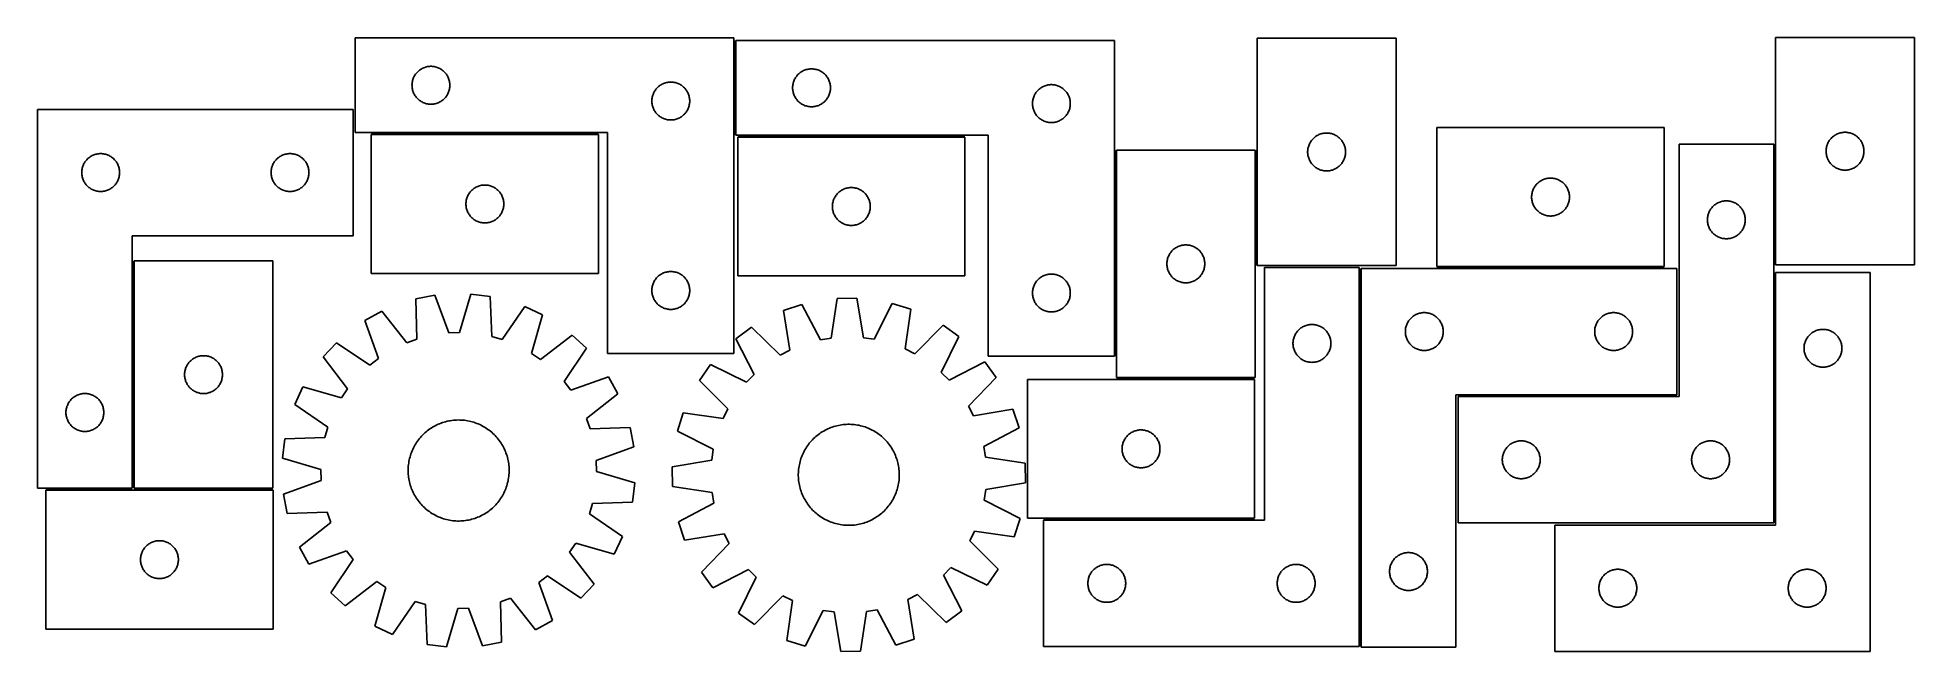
# Model space of a CAD drawing. Header units: millimetres. Extents: x 7 to 1493, y 7 to 493.
import ezdxf

# ---------------------------------------------------------------- set-up
doc = ezdxf.new("R2010")
doc.units = ezdxf.units.MM
doc.layers.add('COMMON', color=5, linetype='CONTINUOUS', true_color=0x0000ff)
doc.layers.add('CUT', color=7, linetype='CONTINUOUS', true_color=0x000000)

msp = doc.modelspace()

# ---------------------------------------------------------------- linework, layer by layer
at = {"layer": 'COMMON'}
for p, q in [((558.933004, 490.543737), (558.933004, 415.543737)), ((450.902069, 416.803991), (270.902069, 416.803991)), ((741.194791, 414.793737), (561.194791, 414.793737)), ((860.433005, 403.63309), (860.433005, 240.543737)), ((971.933007, 312.225861), (971.933007, 403.63309)), ((1382.629181, 408.508079), (1382.629181, 312.823268)), ((82.301718, 315.925075), (82.301718, 135.925075)), ((1054.317495, 10.633088), (1054.317495, 310.00808)), ((1115.092133, 310.75808), (1295.092133, 310.75808)), ((1382.629181, 306.781281), (1382.629181, 108.508079)), ((861.183006, 222.883089), (970.695282, 222.883089)), ((1305.067495, 209.25808), (1131.879181, 209.25808)), ((81.551718, 135.175075), (13.116294, 135.175075)), ((83.051719, 135.175074), (193.051719, 135.175074)), ((803.567494, 111.383088), (970.695282, 111.383088))]:
    msp.add_line(p, q, dxfattribs=at)
at = {"layer": 'CUT'}
for p, q in [((558.183004, 492.553991), (258.183004, 492.553991)), ((258.183004, 492.553991), (258.183004, 417.553991)), ((558.183004, 242.553991), (558.183004, 492.553991)), ((1082.683007, 492.225861), (972.683007, 492.225861)), ((972.683007, 492.225861), (972.683007, 312.225861)), ((1082.683007, 312.225861), (1082.683007, 492.225861)), ((1383.379182, 492.823268), (1383.379182, 312.823268)), ((1493.379182, 492.823268), (1383.379182, 492.823268)), ((1493.379182, 312.823268), (1493.379182, 492.823268)), ((859.683005, 490.543737), (559.683005, 490.543737)), ((559.683005, 490.543737), (559.683005, 415.543737)), ((859.683005, 240.543737), (859.683005, 490.543737)), ((304.147251, 460.345272), (304.43825, 461.060799)), ((304.43825, 461.060799), (304.765697, 461.760398)), ((304.765697, 461.760398), (305.128725, 462.442212)), ((305.128725, 462.442212), (305.52637, 463.104434)), ((305.52637, 463.104434), (305.957579, 463.745307)), ((305.957579, 463.745307), (306.421207, 464.363133)), ((306.421207, 464.363133), (306.916025, 464.956272)), ((306.916025, 464.956272), (307.440721, 465.523153)), ((307.440721, 465.523153), (307.993904, 466.062271)), ((307.993904, 466.062271), (308.574106, 466.572197)), ((308.574106, 466.572197), (309.179789, 467.051579)), ((309.179789, 467.051579), (309.809348, 467.499146)), ((309.809348, 467.499146), (310.461112, 467.91371)), ((310.461112, 467.91371), (311.133352, 468.294173)), ((311.133352, 468.294173), (311.824288, 468.639525)), ((311.824288, 468.639525), (312.532085, 468.94885)), ((312.532085, 468.94885), (313.254868, 469.221329)), ((313.254868, 469.221329), (313.990719, 469.456239)), ((313.990719, 469.456239), (314.737688, 469.652956)), ((314.737688, 469.652956), (315.493792, 469.81096)), ((315.493792, 469.81096), (316.257028, 469.929831)), ((316.257028, 469.929831), (317.025372, 470.009254)), ((317.025372, 470.009254), (317.796785, 470.049018)), ((317.796785, 470.049018), (318.569222, 470.049018)), ((318.569222, 470.049018), (319.340636, 470.009254)), ((319.340636, 470.009254), (320.108979, 469.929831)), ((320.108979, 469.929831), (320.872215, 469.81096)), ((320.872215, 469.81096), (321.62832, 469.652956)), ((321.62832, 469.652956), (322.375288, 469.456239)), ((322.375288, 469.456239), (323.111139, 469.221329)), ((323.111139, 469.221329), (323.833922, 468.94885)), ((323.833922, 468.94885), (324.54172, 468.639525)), ((324.54172, 468.639525), (325.232655, 468.294173)), ((325.232655, 468.294173), (325.904896, 467.91371)), ((325.904896, 467.91371), (326.556659, 467.499146)), ((326.556659, 467.499146), (327.186218, 467.051579)), ((327.186218, 467.051579), (327.791901, 466.572197)), ((327.791901, 466.572197), (328.372104, 466.062271)), ((328.372104, 466.062271), (328.925286, 465.523153)), ((328.925286, 465.523153), (329.449983, 464.956272)), ((329.449983, 464.956272), (329.944801, 464.363133)), ((329.944801, 464.363133), (330.408429, 463.745307)), ((330.408429, 463.745307), (330.839637, 463.104434)), ((330.839637, 463.104434), (331.237282, 462.442212)), ((331.237282, 462.442212), (331.60031, 461.760398)), ((331.60031, 461.760398), (331.927757, 461.060799)), ((331.927757, 461.060799), (332.218756, 460.345272)), ((606.628726, 460.431958), (607.026371, 461.09418)), ((607.026371, 461.09418), (607.45758, 461.735053)), ((607.45758, 461.735053), (607.921208, 462.352879)), ((607.921208, 462.352879), (608.416026, 462.946019)), ((608.416026, 462.946019), (608.940722, 463.512899)), ((608.940722, 463.512899), (609.493905, 464.052017)), ((609.493905, 464.052017), (610.074107, 464.561943)), ((610.074107, 464.561943), (610.67979, 465.041325)), ((610.67979, 465.041325), (611.309349, 465.488892)), ((611.309349, 465.488892), (611.961113, 465.903456)), ((611.961113, 465.903456), (612.633353, 466.283919)), ((612.633353, 466.283919), (613.324289, 466.629271)), ((613.324289, 466.629271), (614.032086, 466.938596)), ((614.032086, 466.938596), (614.754869, 467.211075)), ((614.754869, 467.211075), (615.49072, 467.445985)), ((615.49072, 467.445985), (616.237689, 467.642702)), ((616.237689, 467.642702), (616.993793, 467.800706)), ((616.993793, 467.800706), (617.757029, 467.919577)), ((617.757029, 467.919577), (618.525373, 467.999)), ((618.525373, 467.999), (619.296786, 468.038764)), ((619.296786, 468.038764), (620.069223, 468.038764)), ((620.069223, 468.038764), (620.840637, 467.999)), ((620.840637, 467.999), (621.60898, 467.919577)), ((621.60898, 467.919577), (622.372216, 467.800706)), ((622.372216, 467.800706), (623.128321, 467.642702)), ((623.128321, 467.642702), (623.875289, 467.445985)), ((623.875289, 467.445985), (624.61114, 467.211075)), ((624.61114, 467.211075), (625.333923, 466.938596)), ((625.333923, 466.938596), (626.041721, 466.629271)), ((626.041721, 466.629271), (626.732656, 466.283919)), ((626.732656, 466.283919), (627.404897, 465.903456)), ((627.404897, 465.903456), (628.05666, 465.488892)), ((628.05666, 465.488892), (628.686219, 465.041325)), ((628.686219, 465.041325), (629.291902, 464.561943)), ((629.291902, 464.561943), (629.872105, 464.052017)), ((629.872105, 464.052017), (630.425287, 463.512899)), ((630.425287, 463.512899), (630.949984, 462.946019)), ((630.949984, 462.946019), (631.444802, 462.352879)), ((631.444802, 462.352879), (631.90843, 461.735053)), ((631.90843, 461.735053), (632.339638, 461.09418)), ((632.339638, 461.09418), (632.737283, 460.431958)), ((303.183004, 455.053991), (303.202892, 455.826172)), ((303.202892, 454.281809), (303.183004, 455.053991)), ((303.202892, 455.826172), (303.262506, 456.596306)), ((303.262506, 453.511676), (303.202892, 454.281809)), ((303.262506, 456.596306), (303.361685, 457.362349)), ((303.361685, 452.745632), (303.262506, 453.511676)), ((303.361685, 457.362349), (303.500168, 458.122272)), ((303.500168, 451.98571), (303.361685, 452.745632)), ((303.500168, 458.122272), (303.677588, 458.874057)), ((303.677588, 451.233924), (303.500168, 451.98571)), ((303.677588, 458.874057), (303.893473, 459.615713)), ((303.893473, 450.492268), (303.677588, 451.233924)), ((303.893473, 459.615713), (304.147251, 460.345272)), ((304.147251, 449.762709), (303.893473, 450.492268)), ((304.43825, 449.047182), (304.147251, 449.762709)), ((304.765697, 448.347584), (304.43825, 449.047182)), ((305.128725, 447.66577), (304.765697, 448.347584)), ((305.52637, 447.003548), (305.128725, 447.66577)), ((305.957579, 446.362674), (305.52637, 447.003548)), ((306.421207, 445.744848), (305.957579, 446.362674)), ((330.408429, 446.362674), (329.944801, 445.744848)), ((330.839637, 447.003548), (330.408429, 446.362674)), ((331.237282, 447.66577), (330.839637, 447.003548)), ((331.60031, 448.347584), (331.237282, 447.66577)), ((331.927757, 449.047182), (331.60031, 448.347584)), ((332.218756, 449.762709), (331.927757, 449.047182)), ((332.218756, 460.345272), (332.472534, 459.615713)), ((332.472534, 450.492268), (332.218756, 449.762709)), ((332.472534, 459.615713), (332.68842, 458.874057)), ((332.68842, 451.233924), (332.472534, 450.492268)), ((332.68842, 458.874057), (332.865839, 458.122272)), ((332.865839, 451.98571), (332.68842, 451.233924)), ((332.865839, 458.122272), (333.004322, 457.362349)), ((333.004322, 452.745632), (332.865839, 451.98571)), ((333.004322, 457.362349), (333.103502, 456.596306)), ((333.103502, 453.511676), (333.004322, 452.745632)), ((333.103502, 456.596306), (333.163115, 455.826172)), ((333.163115, 454.281809), (333.103502, 453.511676)), ((333.163115, 455.826172), (333.183004, 455.053991)), ((333.183004, 455.053991), (333.163115, 454.281809)), ((493.500168, 445.622272), (493.677588, 446.374057)), ((493.677588, 446.374057), (493.893473, 447.115713)), ((493.893473, 447.115713), (494.147251, 447.845272)), ((494.147251, 447.845272), (494.43825, 448.560799)), ((494.43825, 448.560799), (494.765697, 449.260398)), ((494.765697, 449.260398), (495.128725, 449.942212)), ((495.128725, 449.942212), (495.52637, 450.604434)), ((495.52637, 450.604434), (495.957579, 451.245307)), ((495.957579, 451.245307), (496.421207, 451.863133)), ((496.421207, 451.863133), (496.916025, 452.456272)), ((496.916025, 452.456272), (497.440721, 453.023153)), ((497.440721, 453.023153), (497.993904, 453.562271)), ((497.993904, 453.562271), (498.574106, 454.072197)), ((498.574106, 454.072197), (499.179789, 454.551579)), ((499.179789, 454.551579), (499.809348, 454.999146)), ((499.809348, 454.999146), (500.461112, 455.41371)), ((500.461112, 455.41371), (501.133352, 455.794173)), ((501.133352, 455.794173), (501.824288, 456.139525)), ((501.824288, 456.139525), (502.532085, 456.44885)), ((502.532085, 456.44885), (503.254868, 456.721329)), ((503.254868, 456.721329), (503.990719, 456.956239)), ((503.990719, 456.956239), (504.737688, 457.152956)), ((504.737688, 457.152956), (505.493792, 457.31096)), ((505.493792, 457.31096), (506.257028, 457.429831)), ((506.257028, 457.429831), (507.025372, 457.509254)), ((507.025372, 457.509254), (507.796785, 457.549018)), ((507.796785, 457.549018), (508.569222, 457.549018)), ((508.569222, 457.549018), (509.340636, 457.509254)), ((509.340636, 457.509254), (510.108979, 457.429831)), ((510.108979, 457.429831), (510.872215, 457.31096)), ((510.872215, 457.31096), (511.62832, 457.152956)), ((511.62832, 457.152956), (512.375288, 456.956239)), ((512.375288, 456.956239), (513.111139, 456.721329)), ((513.111139, 456.721329), (513.833922, 456.44885)), ((513.833922, 456.44885), (514.54172, 456.139525)), ((514.54172, 456.139525), (515.232655, 455.794173)), ((515.232655, 455.794173), (515.904896, 455.41371)), ((515.904896, 455.41371), (516.556659, 454.999146)), ((516.556659, 454.999146), (517.186218, 454.551579)), ((517.186218, 454.551579), (517.791901, 454.072197)), ((517.791901, 454.072197), (518.372104, 453.562271)), ((518.372104, 453.562271), (518.925286, 453.023153)), ((518.925286, 453.023153), (519.449983, 452.456272)), ((519.449983, 452.456272), (519.944801, 451.863133)), ((519.944801, 451.863133), (520.408429, 451.245307)), ((520.408429, 451.245307), (520.839637, 450.604434)), ((520.839637, 450.604434), (521.237282, 449.942212)), ((521.237282, 449.942212), (521.60031, 449.260398)), ((521.60031, 449.260398), (521.927757, 448.560799)), ((521.927757, 448.560799), (522.218756, 447.845272)), ((522.218756, 447.845272), (522.472534, 447.115713)), ((522.472534, 447.115713), (522.68842, 446.374057)), ((522.68842, 446.374057), (522.865839, 445.622272)), ((604.683005, 453.043737), (604.702893, 453.815918)), ((604.702893, 452.271555), (604.683005, 453.043737)), ((604.702893, 453.815918), (604.762507, 454.586052)), ((604.762507, 451.501422), (604.702893, 452.271555)), ((604.762507, 454.586052), (604.861686, 455.352095)), ((604.861686, 450.735378), (604.762507, 451.501422)), ((604.861686, 455.352095), (605.000169, 456.112018)), ((605.000169, 449.975456), (604.861686, 450.735378)), ((605.000169, 456.112018), (605.177589, 456.863804)), ((605.177589, 449.22367), (605.000169, 449.975456)), ((605.177589, 456.863804), (605.393474, 457.605459)), ((605.393474, 448.482014), (605.177589, 449.22367)), ((605.393474, 457.605459), (605.647252, 458.335018)), ((605.647252, 447.752455), (605.393474, 448.482014)), ((605.647252, 458.335018), (605.938251, 459.050545)), ((605.938251, 447.036928), (605.647252, 447.752455)), ((605.938251, 459.050545), (606.265698, 459.750144)), ((606.265698, 446.33733), (605.938251, 447.036928)), ((606.265698, 459.750144), (606.628726, 460.431958)), ((606.628726, 445.655516), (606.265698, 446.33733)), ((632.737283, 460.431958), (633.100311, 459.750144)), ((633.100311, 446.33733), (632.737283, 445.655516)), ((633.100311, 459.750144), (633.427758, 459.050545)), ((633.427758, 447.036928), (633.100311, 446.33733)), ((633.427758, 459.050545), (633.718757, 458.335018)), ((633.718757, 447.752455), (633.427758, 447.036928)), ((633.718757, 458.335018), (633.972535, 457.605459)), ((633.972535, 448.482014), (633.718757, 447.752455)), ((633.972535, 457.605459), (634.188421, 456.863804)), ((634.188421, 449.22367), (633.972535, 448.482014)), ((634.188421, 456.863804), (634.36584, 456.112018)), ((634.36584, 449.975456), (634.188421, 449.22367)), ((634.36584, 456.112018), (634.504323, 455.352095)), ((634.504323, 450.735378), (634.36584, 449.975456)), ((634.504323, 455.352095), (634.603503, 454.586052)), ((634.603503, 451.501422), (634.504323, 450.735378)), ((634.603503, 454.586052), (634.663116, 453.815918)), ((634.663116, 452.271555), (634.603503, 451.501422)), ((634.663116, 453.815918), (634.683005, 453.043737)), ((634.683005, 453.043737), (634.663116, 452.271555)), ((795.647252, 445.835018), (795.938251, 446.550545)), ((795.938251, 446.550545), (796.265698, 447.250144)), ((796.265698, 447.250144), (796.628726, 447.931958)), ((796.628726, 447.931958), (797.026371, 448.59418)), ((797.026371, 448.59418), (797.45758, 449.235053)), ((797.45758, 449.235053), (797.921208, 449.852879)), ((797.921208, 449.852879), (798.416026, 450.446019)), ((798.416026, 450.446019), (798.940722, 451.012899)), ((798.940722, 451.012899), (799.493905, 451.552017)), ((799.493905, 451.552017), (800.074107, 452.061943)), ((800.074107, 452.061943), (800.67979, 452.541325)), ((800.67979, 452.541325), (801.309349, 452.988892)), ((801.309349, 452.988892), (801.961113, 453.403456)), ((801.961113, 453.403456), (802.633353, 453.783919)), ((802.633353, 453.783919), (803.324289, 454.129271)), ((803.324289, 454.129271), (804.032086, 454.438596)), ((804.032086, 454.438596), (804.754869, 454.711075)), ((804.754869, 454.711075), (805.49072, 454.945985)), ((805.49072, 454.945985), (806.237689, 455.142702)), ((806.237689, 455.142702), (806.993793, 455.300706)), ((806.993793, 455.300706), (807.757029, 455.419577)), ((807.757029, 455.419577), (808.525373, 455.499)), ((808.525373, 455.499), (809.296786, 455.538764)), ((809.296786, 455.538764), (810.069223, 455.538764)), ((810.069223, 455.538764), (810.840637, 455.499)), ((810.840637, 455.499), (811.60898, 455.419577)), ((811.60898, 455.419577), (812.372216, 455.300706)), ((812.372216, 455.300706), (813.128321, 455.142702)), ((813.128321, 455.142702), (813.875289, 454.945985)), ((813.875289, 454.945985), (814.61114, 454.711075)), ((814.61114, 454.711075), (815.333923, 454.438596)), ((815.333923, 454.438596), (816.041721, 454.129271)), ((816.041721, 454.129271), (816.732656, 453.783919)), ((816.732656, 453.783919), (817.404897, 453.403456)), ((817.404897, 453.403456), (818.05666, 452.988892)), ((818.05666, 452.988892), (818.686219, 452.541325)), ((818.686219, 452.541325), (819.291902, 452.061943)), ((819.291902, 452.061943), (819.872105, 451.552017)), ((819.872105, 451.552017), (820.425287, 451.012899)), ((820.425287, 451.012899), (820.949984, 450.446019)), ((820.949984, 450.446019), (821.444802, 449.852879)), ((821.444802, 449.852879), (821.90843, 449.235053)), ((821.90843, 449.235053), (822.339638, 448.59418)), ((822.339638, 448.59418), (822.737283, 447.931958)), ((822.737283, 447.931958), (823.100311, 447.250144)), ((823.100311, 447.250144), (823.427758, 446.550545)), ((823.427758, 446.550545), (823.718757, 445.835018)), ((6.551718, 435.925075), (6.551718, 135.925075)), ((256.551718, 435.925075), (6.551718, 435.925075)), ((256.551718, 335.925075), (256.551718, 435.925075)), ((306.916025, 445.151709), (306.421207, 445.744848)), ((307.440721, 444.584828), (306.916025, 445.151709)), ((307.993904, 444.04571), (307.440721, 444.584828)), ((308.574106, 443.535784), (307.993904, 444.04571)), ((309.179789, 443.056402), (308.574106, 443.535784)), ((309.809348, 442.608835), (309.179789, 443.056402)), ((310.461112, 442.194271), (309.809348, 442.608835)), ((311.133352, 441.813809), (310.461112, 442.194271)), ((311.824288, 441.468457), (311.133352, 441.813809)), ((312.532085, 441.159131), (311.824288, 441.468457)), ((313.254868, 440.886652), (312.532085, 441.159131)), ((313.990719, 440.651743), (313.254868, 440.886652)), ((314.737688, 440.455025), (313.990719, 440.651743)), ((315.493792, 440.297021), (314.737688, 440.455025)), ((316.257028, 440.178151), (315.493792, 440.297021)), ((317.025372, 440.098728), (316.257028, 440.178151)), ((317.796785, 440.058964), (317.025372, 440.098728)), ((318.569222, 440.058964), (317.796785, 440.058964)), ((319.340636, 440.098728), (318.569222, 440.058964)), ((320.108979, 440.178151), (319.340636, 440.098728)), ((320.872215, 440.297021), (320.108979, 440.178151)), ((321.62832, 440.455025), (320.872215, 440.297021)), ((322.375288, 440.651743), (321.62832, 440.455025)), ((323.111139, 440.886652), (322.375288, 440.651743)), ((323.833922, 441.159131), (323.111139, 440.886652)), ((324.54172, 441.468457), (323.833922, 441.159131)), ((325.232655, 441.813809), (324.54172, 441.468457)), ((325.904896, 442.194271), (325.232655, 441.813809)), ((326.556659, 442.608835), (325.904896, 442.194271)), ((327.186218, 443.056402), (326.556659, 442.608835)), ((327.791901, 443.535784), (327.186218, 443.056402)), ((328.372104, 444.04571), (327.791901, 443.535784)), ((328.925286, 444.584828), (328.372104, 444.04571)), ((329.449983, 445.151709), (328.925286, 444.584828)), ((329.944801, 445.744848), (329.449983, 445.151709)), ((493.183004, 442.553991), (493.202892, 443.326172)), ((493.202892, 441.781809), (493.183004, 442.553991)), ((493.202892, 443.326172), (493.262506, 444.096306)), ((493.262506, 441.011676), (493.202892, 441.781809)), ((493.262506, 444.096306), (493.361685, 444.862349)), ((493.361685, 440.245632), (493.262506, 441.011676)), ((493.361685, 444.862349), (493.500168, 445.622272)), ((493.500168, 439.48571), (493.361685, 440.245632)), ((493.677588, 438.733924), (493.500168, 439.48571)), ((493.893473, 437.992268), (493.677588, 438.733924)), ((494.147251, 437.262709), (493.893473, 437.992268)), ((494.43825, 436.547182), (494.147251, 437.262709)), ((494.765697, 435.847584), (494.43825, 436.547182)), ((495.128725, 435.16577), (494.765697, 435.847584)), ((495.52637, 434.503548), (495.128725, 435.16577)), ((495.957579, 433.862674), (495.52637, 434.503548)), ((496.421207, 433.244848), (495.957579, 433.862674)), ((496.916025, 432.651709), (496.421207, 433.244848)), ((497.440721, 432.084828), (496.916025, 432.651709)), ((497.993904, 431.54571), (497.440721, 432.084828)), ((498.574106, 431.035784), (497.993904, 431.54571)), ((518.372104, 431.54571), (517.791901, 431.035784)), ((518.925286, 432.084828), (518.372104, 431.54571)), ((519.449983, 432.651709), (518.925286, 432.084828)), ((519.944801, 433.244848), (519.449983, 432.651709)), ((520.408429, 433.862674), (519.944801, 433.244848)), ((520.839637, 434.503548), (520.408429, 433.862674)), ((521.237282, 435.16577), (520.839637, 434.503548)), ((521.60031, 435.847584), (521.237282, 435.16577)), ((521.927757, 436.547182), (521.60031, 435.847584)), ((522.218756, 437.262709), (521.927757, 436.547182)), ((522.472534, 437.992268), (522.218756, 437.262709)), ((522.68842, 438.733924), (522.472534, 437.992268)), ((522.865839, 439.48571), (522.68842, 438.733924)), ((522.865839, 445.622272), (523.004322, 444.862349)), ((523.004322, 440.245632), (522.865839, 439.48571)), ((523.004322, 444.862349), (523.103502, 444.096306)), ((523.103502, 441.011676), (523.004322, 440.245632)), ((523.103502, 444.096306), (523.163115, 443.326172)), ((523.163115, 441.781809), (523.103502, 441.011676)), ((523.163115, 443.326172), (523.183004, 442.553991)), ((523.183004, 442.553991), (523.163115, 441.781809)), ((607.026371, 444.993294), (606.628726, 445.655516)), ((607.45758, 444.35242), (607.026371, 444.993294)), ((607.921208, 443.734595), (607.45758, 444.35242)), ((608.416026, 443.141455), (607.921208, 443.734595)), ((608.940722, 442.574574), (608.416026, 443.141455)), ((609.493905, 442.035456), (608.940722, 442.574574)), ((610.074107, 441.52553), (609.493905, 442.035456)), ((610.67979, 441.046148), (610.074107, 441.52553)), ((611.309349, 440.598582), (610.67979, 441.046148)), ((611.961113, 440.184017), (611.309349, 440.598582)), ((612.633353, 439.803555), (611.961113, 440.184017)), ((613.324289, 439.458203), (612.633353, 439.803555)), ((614.032086, 439.148877), (613.324289, 439.458203)), ((614.754869, 438.876398), (614.032086, 439.148877)), ((615.49072, 438.641489), (614.754869, 438.876398)), ((616.237689, 438.444771), (615.49072, 438.641489)), ((616.993793, 438.286767), (616.237689, 438.444771)), ((617.757029, 438.167897), (616.993793, 438.286767)), ((618.525373, 438.088474), (617.757029, 438.167897)), ((619.296786, 438.04871), (618.525373, 438.088474)), ((620.069223, 438.04871), (619.296786, 438.04871)), ((620.840637, 438.088474), (620.069223, 438.04871)), ((621.60898, 438.167897), (620.840637, 438.088474)), ((622.372216, 438.286767), (621.60898, 438.167897)), ((623.128321, 438.444771), (622.372216, 438.286767)), ((623.875289, 438.641489), (623.128321, 438.444771)), ((624.61114, 438.876398), (623.875289, 438.641489)), ((625.333923, 439.148877), (624.61114, 438.876398)), ((626.041721, 439.458203), (625.333923, 439.148877)), ((626.732656, 439.803555), (626.041721, 439.458203)), ((627.404897, 440.184017), (626.732656, 439.803555)), ((628.05666, 440.598582), (627.404897, 440.184017)), ((628.686219, 441.046148), (628.05666, 440.598582)), ((629.291902, 441.52553), (628.686219, 441.046148)), ((629.872105, 442.035456), (629.291902, 441.52553)), ((630.425287, 442.574574), (629.872105, 442.035456)), ((630.949984, 443.141455), (630.425287, 442.574574)), ((631.444802, 443.734595), (630.949984, 443.141455)), ((631.90843, 444.35242), (631.444802, 443.734595)), ((632.339638, 444.993294), (631.90843, 444.35242)), ((632.737283, 445.655516), (632.339638, 444.993294)), ((794.683005, 440.543737), (794.702893, 441.315918)), ((794.702893, 439.771555), (794.683005, 440.543737)), ((794.702893, 441.315918), (794.762507, 442.086052)), ((794.762507, 439.001422), (794.702893, 439.771555)), ((794.762507, 442.086052), (794.861686, 442.852095)), ((794.861686, 438.235378), (794.762507, 439.001422)), ((794.861686, 442.852095), (795.000169, 443.612018)), ((795.000169, 437.475456), (794.861686, 438.235378)), ((795.000169, 443.612018), (795.177589, 444.363804)), ((795.177589, 436.72367), (795.000169, 437.475456)), ((795.177589, 444.363804), (795.393474, 445.105459)), ((795.393474, 435.982014), (795.177589, 436.72367)), ((795.393474, 445.105459), (795.647252, 445.835018)), ((795.647252, 435.252455), (795.393474, 435.982014)), ((795.938251, 434.536928), (795.647252, 435.252455)), ((796.265698, 433.83733), (795.938251, 434.536928)), ((796.628726, 433.155516), (796.265698, 433.83733)), ((797.026371, 432.493294), (796.628726, 433.155516)), ((797.45758, 431.85242), (797.026371, 432.493294)), ((797.921208, 431.234595), (797.45758, 431.85242)), ((798.416026, 430.641455), (797.921208, 431.234595)), ((821.444802, 431.234595), (820.949984, 430.641455)), ((821.90843, 431.85242), (821.444802, 431.234595)), ((822.339638, 432.493294), (821.90843, 431.85242)), ((822.737283, 433.155516), (822.339638, 432.493294)), ((823.100311, 433.83733), (822.737283, 433.155516)), ((823.427758, 434.536928), (823.100311, 433.83733)), ((823.718757, 435.252455), (823.427758, 434.536928)), ((823.718757, 445.835018), (823.972535, 445.105459)), ((823.972535, 435.982014), (823.718757, 435.252455)), ((823.972535, 445.105459), (824.188421, 444.363804)), ((824.188421, 436.72367), (823.972535, 435.982014)), ((824.188421, 444.363804), (824.36584, 443.612018)), ((824.36584, 437.475456), (824.188421, 436.72367)), ((824.36584, 443.612018), (824.504323, 442.852095)), ((824.504323, 438.235378), (824.36584, 437.475456)), ((824.504323, 442.852095), (824.603503, 442.086052)), ((824.603503, 439.001422), (824.504323, 438.235378)), ((824.603503, 442.086052), (824.663116, 441.315918)), ((824.663116, 439.771555), (824.603503, 439.001422)), ((824.663116, 441.315918), (824.683005, 440.543737)), ((824.683005, 440.543737), (824.663116, 439.771555)), ((258.183004, 417.553991), (458.183004, 417.553991)), ((458.183004, 417.553991), (458.183004, 242.553991)), ((499.179789, 430.556402), (498.574106, 431.035784)), ((499.809348, 430.108835), (499.179789, 430.556402)), ((500.461112, 429.694271), (499.809348, 430.108835)), ((501.133352, 429.313809), (500.461112, 429.694271)), ((501.824288, 428.968457), (501.133352, 429.313809)), ((502.532085, 428.659131), (501.824288, 428.968457)), ((503.254868, 428.386652), (502.532085, 428.659131)), ((503.990719, 428.151743), (503.254868, 428.386652)), ((504.737688, 427.955025), (503.990719, 428.151743)), ((505.493792, 427.797021), (504.737688, 427.955025)), ((506.257028, 427.678151), (505.493792, 427.797021)), ((507.025372, 427.598728), (506.257028, 427.678151)), ((507.796785, 427.558964), (507.025372, 427.598728)), ((508.569222, 427.558964), (507.796785, 427.558964)), ((509.340636, 427.598728), (508.569222, 427.558964)), ((510.108979, 427.678151), (509.340636, 427.598728)), ((510.872215, 427.797021), (510.108979, 427.678151)), ((511.62832, 427.955025), (510.872215, 427.797021)), ((512.375288, 428.151743), (511.62832, 427.955025)), ((513.111139, 428.386652), (512.375288, 428.151743)), ((513.833922, 428.659131), (513.111139, 428.386652)), ((514.54172, 428.968457), (513.833922, 428.659131)), ((515.232655, 429.313809), (514.54172, 428.968457)), ((515.904896, 429.694271), (515.232655, 429.313809)), ((516.556659, 430.108835), (515.904896, 429.694271)), ((517.186218, 430.556402), (516.556659, 430.108835)), ((517.791901, 431.035784), (517.186218, 430.556402)), ((798.940722, 430.074574), (798.416026, 430.641455)), ((799.493905, 429.535456), (798.940722, 430.074574)), ((800.074107, 429.02553), (799.493905, 429.535456)), ((800.67979, 428.546148), (800.074107, 429.02553)), ((801.309349, 428.098582), (800.67979, 428.546148)), ((801.961113, 427.684017), (801.309349, 428.098582)), ((802.633353, 427.303555), (801.961113, 427.684017)), ((803.324289, 426.958203), (802.633353, 427.303555)), ((804.032086, 426.648877), (803.324289, 426.958203)), ((804.754869, 426.376398), (804.032086, 426.648877)), ((805.49072, 426.141489), (804.754869, 426.376398)), ((806.237689, 425.944771), (805.49072, 426.141489)), ((806.993793, 425.786767), (806.237689, 425.944771)), ((807.757029, 425.667897), (806.993793, 425.786767)), ((808.525373, 425.588474), (807.757029, 425.667897)), ((809.296786, 425.54871), (808.525373, 425.588474)), ((810.069223, 425.54871), (809.296786, 425.54871)), ((810.840637, 425.588474), (810.069223, 425.54871)), ((811.60898, 425.667897), (810.840637, 425.588474)), ((812.372216, 425.786767), (811.60898, 425.667897)), ((813.128321, 425.944771), (812.372216, 425.786767)), ((813.875289, 426.141489), (813.128321, 425.944771)), ((814.61114, 426.376398), (813.875289, 426.141489)), ((815.333923, 426.648877), (814.61114, 426.376398)), ((816.041721, 426.958203), (815.333923, 426.648877)), ((816.732656, 427.303555), (816.041721, 426.958203)), ((817.404897, 427.684017), (816.732656, 427.303555)), ((818.05666, 428.098582), (817.404897, 427.684017)), ((818.686219, 428.546148), (818.05666, 428.098582)), ((819.291902, 429.02553), (818.686219, 428.546148)), ((819.872105, 429.535456), (819.291902, 429.02553)), ((820.425287, 430.074574), (819.872105, 429.535456)), ((820.949984, 430.641455), (820.425287, 430.074574)), ((1022.391725, 416.261613), (1023.121284, 416.515392)), ((1023.121284, 416.515392), (1023.86294, 416.731277)), ((1023.86294, 416.731277), (1024.614726, 416.908696)), ((1024.614726, 416.908696), (1025.374648, 417.047179)), ((1025.374648, 417.047179), (1026.140692, 417.146359)), ((1026.140692, 417.146359), (1026.910825, 417.205972)), ((1026.910825, 417.205972), (1027.683007, 417.225861)), ((1027.683007, 417.225861), (1028.455188, 417.205972)), ((1028.455188, 417.205972), (1029.225322, 417.146359)), ((1029.225322, 417.146359), (1029.991365, 417.047179)), ((1029.991365, 417.047179), (1030.751288, 416.908696)), ((1030.751288, 416.908696), (1031.503073, 416.731277)), ((1031.503073, 416.731277), (1032.244729, 416.515392)), ((1032.244729, 416.515392), (1032.974288, 416.261613)), ((1295.092133, 421.508081), (1115.092133, 421.508081)), ((1115.092133, 421.508081), (1115.092133, 311.508081)), ((1295.092133, 311.508081), (1295.092133, 421.508081)), ((1431.672775, 416.240575), (1432.372373, 416.568022)), ((1432.372373, 416.568022), (1433.0879, 416.859021)), ((1433.0879, 416.859021), (1433.817459, 417.112799)), ((1433.817459, 417.112799), (1434.559115, 417.328684)), ((1434.559115, 417.328684), (1435.310901, 417.506104)), ((1435.310901, 417.506104), (1436.070823, 417.644587)), ((1436.070823, 417.644587), (1436.836867, 417.743766)), ((1436.836867, 417.743766), (1437.607, 417.80338)), ((1437.607, 417.80338), (1438.379182, 417.823268)), ((1438.379182, 417.823268), (1439.151363, 417.80338)), ((1439.151363, 417.80338), (1439.921496, 417.743766)), ((1439.921496, 417.743766), (1440.68754, 417.644587)), ((1440.68754, 417.644587), (1441.447462, 417.506104)), ((1441.447462, 417.506104), (1442.199248, 417.328684)), ((1442.199248, 417.328684), (1442.940904, 417.112799)), ((1442.940904, 417.112799), (1443.670463, 416.859021)), ((1443.670463, 416.859021), (1444.38599, 416.568022)), ((1444.38599, 416.568022), (1445.085588, 416.240575)), ((450.902069, 416.05399), (270.902069, 416.05399)), ((270.902069, 416.05399), (270.902069, 306.05399)), ((450.902069, 306.05399), (450.902069, 416.05399)), ((559.683005, 415.543737), (759.683005, 415.543737)), ((741.194791, 414.043736), (561.194791, 414.043736)), ((561.194791, 414.043736), (561.194791, 304.043736)), ((741.194791, 304.043736), (741.194791, 414.043736)), ((759.683005, 415.543737), (759.683005, 240.543737)), ((861.183006, 403.63309), (861.183006, 223.63309)), ((971.183006, 403.63309), (861.183006, 403.63309)), ((971.183006, 223.63309), (971.183006, 403.63309)), ((1012.68798, 402.61208), (1012.727744, 403.383493)), ((1012.68798, 401.839642), (1012.68798, 402.61208)), ((1012.727744, 401.068229), (1012.68798, 401.839642)), ((1012.727744, 403.383493), (1012.807167, 404.151836)), ((1012.807167, 404.151836), (1012.926037, 404.915072)), ((1012.926037, 404.915072), (1013.084041, 405.671177)), ((1013.084041, 405.671177), (1013.280759, 406.418146)), ((1013.280759, 406.418146), (1013.515668, 407.153997)), ((1013.515668, 407.153997), (1013.788147, 407.876779)), ((1013.788147, 407.876779), (1014.097473, 408.584577)), ((1014.097473, 408.584577), (1014.442825, 409.275512)), ((1014.442825, 409.275512), (1014.823287, 409.947753)), ((1014.823287, 409.947753), (1015.237851, 410.599517)), ((1015.237851, 410.599517), (1015.685418, 411.229075)), ((1015.685418, 411.229075), (1016.1648, 411.834759)), ((1016.1648, 411.834759), (1016.674726, 412.414961)), ((1016.674726, 412.414961), (1017.213844, 412.968144)), ((1017.213844, 412.968144), (1017.780725, 413.49284)), ((1017.780725, 413.49284), (1018.373864, 413.987658)), ((1018.373864, 413.987658), (1018.99169, 414.451286)), ((1018.99169, 414.451286), (1019.632564, 414.882494)), ((1019.632564, 414.882494), (1020.294786, 415.28014)), ((1020.294786, 415.28014), (1020.9766, 415.643167)), ((1020.9766, 415.643167), (1021.676198, 415.970615)), ((1021.676198, 415.970615), (1022.391725, 416.261613)), ((1032.974288, 416.261613), (1033.689815, 415.970615)), ((1033.689815, 415.970615), (1034.389414, 415.643167)), ((1034.389414, 415.643167), (1035.071228, 415.28014)), ((1035.071228, 415.28014), (1035.73345, 414.882494)), ((1035.73345, 414.882494), (1036.374323, 414.451286)), ((1036.374323, 414.451286), (1036.992149, 413.987658)), ((1036.992149, 413.987658), (1037.585288, 413.49284)), ((1037.585288, 413.49284), (1038.152169, 412.968144)), ((1038.152169, 412.968144), (1038.691287, 412.414961)), ((1038.691287, 412.414961), (1039.201213, 411.834759)), ((1039.201213, 411.834759), (1039.680595, 411.229075)), ((1039.680595, 411.229075), (1040.128162, 410.599517)), ((1040.128162, 410.599517), (1040.542726, 409.947753)), ((1040.542726, 409.947753), (1040.923189, 409.275512)), ((1040.923189, 409.275512), (1041.268541, 408.584577)), ((1041.268541, 408.584577), (1041.577866, 407.876779)), ((1041.577866, 407.876779), (1041.850345, 407.153997)), ((1041.850345, 407.153997), (1042.085255, 406.418146)), ((1042.085255, 406.418146), (1042.281972, 405.671177)), ((1042.281972, 405.671177), (1042.439976, 404.915072)), ((1042.439976, 404.915072), (1042.558847, 404.151836)), ((1042.558847, 404.151836), (1042.63827, 403.383493)), ((1042.63827, 403.383493), (1042.678034, 402.61208)), ((1042.678034, 401.839642), (1042.63827, 401.068229)), ((1042.678034, 402.61208), (1042.678034, 401.839642)), ((1381.879181, 408.508079), (1306.879181, 408.508079)), ((1306.879181, 408.508079), (1306.879181, 208.508079)), ((1381.879181, 108.508079), (1381.879181, 408.508079)), ((1423.384154, 403.209487), (1423.423919, 403.9809)), ((1423.384154, 402.43705), (1423.384154, 403.209487)), ((1423.423919, 401.665636), (1423.384154, 402.43705)), ((1423.423919, 403.9809), (1423.503341, 404.749244)), ((1423.503341, 400.897293), (1423.423919, 401.665636)), ((1423.503341, 404.749244), (1423.622212, 405.51248)), ((1423.622212, 405.51248), (1423.780216, 406.268584)), ((1423.780216, 406.268584), (1423.976933, 407.015553)), ((1423.976933, 407.015553), (1424.211843, 407.751404)), ((1424.211843, 407.751404), (1424.484322, 408.474187)), ((1424.484322, 408.474187), (1424.793648, 409.181984)), ((1424.793648, 409.181984), (1425.139, 409.872919)), ((1425.139, 409.872919), (1425.519462, 410.54516)), ((1425.519462, 410.54516), (1425.934026, 411.196924)), ((1425.934026, 411.196924), (1426.381593, 411.826483)), ((1426.381593, 411.826483), (1426.860975, 412.432166)), ((1426.860975, 412.432166), (1427.370901, 413.012368)), ((1427.370901, 413.012368), (1427.910019, 413.565551)), ((1427.910019, 413.565551), (1428.4769, 414.090247)), ((1428.4769, 414.090247), (1429.070039, 414.585065)), ((1429.070039, 414.585065), (1429.687865, 415.048693)), ((1429.687865, 415.048693), (1430.328739, 415.479902)), ((1430.328739, 415.479902), (1430.99096, 415.877547)), ((1430.99096, 415.877547), (1431.672775, 416.240575)), ((1445.085588, 416.240575), (1445.767403, 415.877547)), ((1445.767403, 415.877547), (1446.429624, 415.479902)), ((1446.429624, 415.479902), (1447.070498, 415.048693)), ((1447.070498, 415.048693), (1447.688324, 414.585065)), ((1447.688324, 414.585065), (1448.281463, 414.090247)), ((1448.281463, 414.090247), (1448.848344, 413.565551)), ((1448.848344, 413.565551), (1449.387462, 413.012368)), ((1449.387462, 413.012368), (1449.897388, 412.432166)), ((1449.897388, 412.432166), (1450.37677, 411.826483)), ((1450.37677, 411.826483), (1450.824337, 411.196924)), ((1450.824337, 411.196924), (1451.238901, 410.54516)), ((1451.238901, 410.54516), (1451.619363, 409.872919)), ((1451.619363, 409.872919), (1451.964715, 409.181984)), ((1451.964715, 409.181984), (1452.274041, 408.474187)), ((1452.274041, 408.474187), (1452.54652, 407.751404)), ((1452.54652, 407.751404), (1452.78143, 407.015553)), ((1452.78143, 407.015553), (1452.978147, 406.268584)), ((1452.978147, 406.268584), (1453.136151, 405.51248)), ((1453.136151, 405.51248), (1453.255022, 404.749244)), ((1453.255022, 404.749244), (1453.334444, 403.9809)), ((1453.334444, 401.665636), (1453.255022, 400.897293)), ((1453.334444, 403.9809), (1453.374209, 403.209487)), ((1453.374209, 402.43705), (1453.334444, 401.665636)), ((1453.374209, 403.209487), (1453.374209, 402.43705)), ((41.556691, 386.311294), (41.596455, 387.082707)), ((41.596455, 387.082707), (41.675877, 387.85105)), ((41.675877, 387.85105), (41.794748, 388.614286)), ((41.794748, 388.614286), (41.952752, 389.370391)), ((41.952752, 389.370391), (42.149469, 390.117359)), ((42.149469, 390.117359), (42.384379, 390.853211)), ((42.384379, 390.853211), (42.656858, 391.575993)), ((42.656858, 391.575993), (42.966184, 392.283791)), ((42.966184, 392.283791), (43.311536, 392.974726)), ((43.311536, 392.974726), (43.691998, 393.646967)), ((43.691998, 393.646967), (44.106562, 394.298731)), ((44.106562, 394.298731), (44.554129, 394.928289)), ((44.554129, 394.928289), (45.033511, 395.533973)), ((45.033511, 395.533973), (45.543437, 396.114175)), ((45.543437, 396.114175), (46.082555, 396.667358)), ((46.082555, 396.667358), (46.649436, 397.192054)), ((46.649436, 397.192054), (47.242575, 397.686872)), ((47.242575, 397.686872), (47.860401, 398.1505)), ((47.860401, 398.1505), (48.501275, 398.581708)), ((48.501275, 398.581708), (49.163497, 398.979354)), ((49.163497, 398.979354), (49.845311, 399.342381)), ((49.845311, 399.342381), (50.544909, 399.669829)), ((50.544909, 399.669829), (51.260436, 399.960827)), ((51.260436, 399.960827), (51.989995, 400.214606)), ((51.989995, 400.214606), (52.731651, 400.430491)), ((52.731651, 400.430491), (53.483437, 400.60791)), ((53.483437, 400.60791), (54.243359, 400.746393)), ((54.243359, 400.746393), (55.009403, 400.845573)), ((55.009403, 400.845573), (55.779536, 400.905186)), ((55.779536, 400.905186), (56.551718, 400.925075)), ((56.551718, 400.925075), (57.323899, 400.905186)), ((57.323899, 400.905186), (58.094033, 400.845573)), ((58.094033, 400.845573), (58.860076, 400.746393)), ((58.860076, 400.746393), (59.619999, 400.60791)), ((59.619999, 400.60791), (60.371784, 400.430491)), ((60.371784, 400.430491), (61.11344, 400.214606)), ((61.11344, 400.214606), (61.842999, 399.960827)), ((61.842999, 399.960827), (62.558526, 399.669829)), ((62.558526, 399.669829), (63.258124, 399.342381)), ((63.258124, 399.342381), (63.939939, 398.979354)), ((63.939939, 398.979354), (64.602161, 398.581708)), ((64.602161, 398.581708), (65.243034, 398.1505)), ((65.243034, 398.1505), (65.86086, 397.686872)), ((65.86086, 397.686872), (66.453999, 397.192054)), ((66.453999, 397.192054), (67.02088, 396.667358)), ((67.02088, 396.667358), (67.559998, 396.114175)), ((67.559998, 396.114175), (68.069924, 395.533973)), ((68.069924, 395.533973), (68.549306, 394.928289)), ((68.549306, 394.928289), (68.996873, 394.298731)), ((68.996873, 394.298731), (69.411437, 393.646967)), ((69.411437, 393.646967), (69.7919, 392.974726)), ((69.7919, 392.974726), (70.137252, 392.283791)), ((70.137252, 392.283791), (70.446577, 391.575993)), ((70.446577, 391.575993), (70.719056, 390.853211)), ((70.719056, 390.853211), (70.953966, 390.117359)), ((70.953966, 390.117359), (71.150683, 389.370391)), ((71.150683, 389.370391), (71.308687, 388.614286)), ((71.308687, 388.614286), (71.427558, 387.85105)), ((71.427558, 387.85105), (71.50698, 387.082707)), ((71.50698, 387.082707), (71.546745, 386.311294)), ((191.556691, 386.311294), (191.596455, 387.082707)), ((191.596455, 387.082707), (191.675877, 387.85105)), ((191.675877, 387.85105), (191.794748, 388.614286)), ((191.794748, 388.614286), (191.952752, 389.370391)), ((191.952752, 389.370391), (192.149469, 390.117359)), ((192.149469, 390.117359), (192.384379, 390.853211)), ((192.384379, 390.853211), (192.656858, 391.575993)), ((192.656858, 391.575993), (192.966184, 392.283791)), ((192.966184, 392.283791), (193.311536, 392.974726)), ((193.311536, 392.974726), (193.691998, 393.646967)), ((193.691998, 393.646967), (194.106562, 394.298731)), ((194.106562, 394.298731), (194.554129, 394.928289)), ((194.554129, 394.928289), (195.033511, 395.533973)), ((195.033511, 395.533973), (195.543437, 396.114175)), ((195.543437, 396.114175), (196.082555, 396.667358)), ((196.082555, 396.667358), (196.649436, 397.192054)), ((196.649436, 397.192054), (197.242575, 397.686872)), ((197.242575, 397.686872), (197.860401, 398.1505)), ((197.860401, 398.1505), (198.501275, 398.581708)), ((198.501275, 398.581708), (199.163497, 398.979354)), ((199.163497, 398.979354), (199.845311, 399.342381)), ((199.845311, 399.342381), (200.544909, 399.669829)), ((200.544909, 399.669829), (201.260436, 399.960827)), ((201.260436, 399.960827), (201.989995, 400.214606)), ((201.989995, 400.214606), (202.731651, 400.430491)), ((202.731651, 400.430491), (203.483437, 400.60791)), ((203.483437, 400.60791), (204.243359, 400.746393)), ((204.243359, 400.746393), (205.009403, 400.845573)), ((205.009403, 400.845573), (205.779536, 400.905186)), ((205.779536, 400.905186), (206.551718, 400.925075)), ((206.551718, 400.925075), (207.323899, 400.905186)), ((207.323899, 400.905186), (208.094033, 400.845573)), ((208.094033, 400.845573), (208.860076, 400.746393)), ((208.860076, 400.746393), (209.619999, 400.60791)), ((209.619999, 400.60791), (210.371784, 400.430491)), ((210.371784, 400.430491), (211.11344, 400.214606)), ((211.11344, 400.214606), (211.842999, 399.960827)), ((211.842999, 399.960827), (212.558526, 399.669829)), ((212.558526, 399.669829), (213.258124, 399.342381)), ((213.258124, 399.342381), (213.939939, 398.979354)), ((213.939939, 398.979354), (214.602161, 398.581708)), ((214.602161, 398.581708), (215.243034, 398.1505)), ((215.243034, 398.1505), (215.86086, 397.686872)), ((215.86086, 397.686872), (216.453999, 397.192054)), ((216.453999, 397.192054), (217.02088, 396.667358)), ((217.02088, 396.667358), (217.559998, 396.114175)), ((217.559998, 396.114175), (218.069924, 395.533973)), ((218.069924, 395.533973), (218.549306, 394.928289)), ((218.549306, 394.928289), (218.996873, 394.298731)), ((218.996873, 394.298731), (219.411437, 393.646967)), ((219.411437, 393.646967), (219.7919, 392.974726)), ((219.7919, 392.974726), (220.137252, 392.283791)), ((220.137252, 392.283791), (220.446577, 391.575993)), ((220.446577, 391.575993), (220.719056, 390.853211)), ((220.719056, 390.853211), (220.953966, 390.117359)), ((220.953966, 390.117359), (221.150683, 389.370391)), ((221.150683, 389.370391), (221.308687, 388.614286)), ((221.308687, 388.614286), (221.427558, 387.85105)), ((221.427558, 387.85105), (221.50698, 387.082707)), ((221.50698, 387.082707), (221.546745, 386.311294)), ((1012.807167, 400.299886), (1012.727744, 401.068229)), ((1012.926037, 399.53665), (1012.807167, 400.299886)), ((1013.084041, 398.780545), (1012.926037, 399.53665)), ((1013.280759, 398.033576), (1013.084041, 398.780545)), ((1013.515668, 397.297725), (1013.280759, 398.033576)), ((1013.788147, 396.574943), (1013.515668, 397.297725)), ((1014.097473, 395.867145), (1013.788147, 396.574943)), ((1014.442825, 395.17621), (1014.097473, 395.867145)), ((1014.823287, 394.503969), (1014.442825, 395.17621)), ((1015.237851, 393.852205), (1014.823287, 394.503969)), ((1015.685418, 393.222647), (1015.237851, 393.852205)), ((1016.1648, 392.616963), (1015.685418, 393.222647)), ((1016.674726, 392.036761), (1016.1648, 392.616963)), ((1017.213844, 391.483578), (1016.674726, 392.036761)), ((1017.780725, 390.958882), (1017.213844, 391.483578)), ((1018.373864, 390.464064), (1017.780725, 390.958882)), ((1018.99169, 390.000436), (1018.373864, 390.464064)), ((1019.632564, 389.569228), (1018.99169, 390.000436)), ((1020.294786, 389.171582), (1019.632564, 389.569228)), ((1020.9766, 388.808555), (1020.294786, 389.171582)), ((1021.676198, 388.481107), (1020.9766, 388.808555)), ((1022.391725, 388.190109), (1021.676198, 388.481107)), ((1023.121284, 387.93633), (1022.391725, 388.190109)), ((1023.86294, 387.720445), (1023.121284, 387.93633)), ((1024.614726, 387.543026), (1023.86294, 387.720445)), ((1025.374648, 387.404543), (1024.614726, 387.543026)), ((1026.140692, 387.305363), (1025.374648, 387.404543)), ((1026.910825, 387.24575), (1026.140692, 387.305363)), ((1027.683007, 387.225861), (1026.910825, 387.24575)), ((1028.455188, 387.24575), (1027.683007, 387.225861)), ((1029.225322, 387.305363), (1028.455188, 387.24575)), ((1029.991365, 387.404543), (1029.225322, 387.305363)), ((1030.751288, 387.543026), (1029.991365, 387.404543)), ((1031.503073, 387.720445), (1030.751288, 387.543026)), ((1032.244729, 387.93633), (1031.503073, 387.720445)), ((1032.974288, 388.190109), (1032.244729, 387.93633)), ((1033.689815, 388.481107), (1032.974288, 388.190109)), ((1034.389414, 388.808555), (1033.689815, 388.481107)), ((1035.071228, 389.171582), (1034.389414, 388.808555)), ((1035.73345, 389.569228), (1035.071228, 389.171582)), ((1036.374323, 390.000436), (1035.73345, 389.569228)), ((1036.992149, 390.464064), (1036.374323, 390.000436)), ((1037.585288, 390.958882), (1036.992149, 390.464064)), ((1038.152169, 391.483578), (1037.585288, 390.958882)), ((1038.691287, 392.036761), (1038.152169, 391.483578)), ((1039.201213, 392.616963), (1038.691287, 392.036761)), ((1039.680595, 393.222647), (1039.201213, 392.616963)), ((1040.128162, 393.852205), (1039.680595, 393.222647)), ((1040.542726, 394.503969), (1040.128162, 393.852205)), ((1040.923189, 395.17621), (1040.542726, 394.503969)), ((1041.268541, 395.867145), (1040.923189, 395.17621)), ((1041.577866, 396.574943), (1041.268541, 395.867145)), ((1041.850345, 397.297725), (1041.577866, 396.574943)), ((1042.085255, 398.033576), (1041.850345, 397.297725)), ((1042.281972, 398.780545), (1042.085255, 398.033576)), ((1042.439976, 399.53665), (1042.281972, 398.780545)), ((1042.558847, 400.299886), (1042.439976, 399.53665)), ((1042.63827, 401.068229), (1042.558847, 400.299886)), ((1423.622212, 400.134057), (1423.503341, 400.897293)), ((1423.780216, 399.377952), (1423.622212, 400.134057)), ((1423.976933, 398.630984), (1423.780216, 399.377952)), ((1424.211843, 397.895133), (1423.976933, 398.630984)), ((1424.484322, 397.17235), (1424.211843, 397.895133)), ((1424.793648, 396.464552), (1424.484322, 397.17235)), ((1425.139, 395.773617), (1424.793648, 396.464552)), ((1425.519462, 395.101376), (1425.139, 395.773617)), ((1425.934026, 394.449612), (1425.519462, 395.101376)), ((1426.381593, 393.820054), (1425.934026, 394.449612)), ((1426.860975, 393.214371), (1426.381593, 393.820054)), ((1427.370901, 392.634168), (1426.860975, 393.214371)), ((1427.910019, 392.080985), (1427.370901, 392.634168)), ((1428.4769, 391.556289), (1427.910019, 392.080985)), ((1429.070039, 391.061471), (1428.4769, 391.556289)), ((1429.687865, 390.597843), (1429.070039, 391.061471)), ((1430.328739, 390.166635), (1429.687865, 390.597843)), ((1430.99096, 389.76899), (1430.328739, 390.166635)), ((1431.672775, 389.405962), (1430.99096, 389.76899)), ((1432.372373, 389.078515), (1431.672775, 389.405962)), ((1433.0879, 388.787516), (1432.372373, 389.078515)), ((1433.817459, 388.533738), (1433.0879, 388.787516)), ((1434.559115, 388.317852), (1433.817459, 388.533738)), ((1435.310901, 388.140433), (1434.559115, 388.317852)), ((1436.070823, 388.00195), (1435.310901, 388.140433)), ((1436.836867, 387.90277), (1436.070823, 388.00195)), ((1437.607, 387.843157), (1436.836867, 387.90277)), ((1438.379182, 387.823268), (1437.607, 387.843157)), ((1439.151363, 387.843157), (1438.379182, 387.823268)), ((1439.921496, 387.90277), (1439.151363, 387.843157)), ((1440.68754, 388.00195), (1439.921496, 387.90277)), ((1441.447462, 388.140433), (1440.68754, 388.00195)), ((1442.199248, 388.317852), (1441.447462, 388.140433)), ((1442.940904, 388.533738), (1442.199248, 388.317852)), ((1443.670463, 388.787516), (1442.940904, 388.533738)), ((1444.38599, 389.078515), (1443.670463, 388.787516)), ((1445.085588, 389.405962), (1444.38599, 389.078515)), ((1445.767403, 389.76899), (1445.085588, 389.405962)), ((1446.429624, 390.166635), (1445.767403, 389.76899)), ((1447.070498, 390.597843), (1446.429624, 390.166635)), ((1447.688324, 391.061471), (1447.070498, 390.597843)), ((1448.281463, 391.556289), (1447.688324, 391.061471)), ((1448.848344, 392.080985), (1448.281463, 391.556289)), ((1449.387462, 392.634168), (1448.848344, 392.080985)), ((1449.897388, 393.214371), (1449.387462, 392.634168)), ((1450.37677, 393.820054), (1449.897388, 393.214371)), ((1450.824337, 394.449612), (1450.37677, 393.820054)), ((1451.238901, 395.101376), (1450.824337, 394.449612)), ((1451.619363, 395.773617), (1451.238901, 395.101376)), ((1451.964715, 396.464552), (1451.619363, 395.773617)), ((1452.274041, 397.17235), (1451.964715, 396.464552)), ((1452.54652, 397.895133), (1452.274041, 397.17235)), ((1452.78143, 398.630984), (1452.54652, 397.895133)), ((1452.978147, 399.377952), (1452.78143, 398.630984)), ((1453.136151, 400.134057), (1452.978147, 399.377952)), ((1453.255022, 400.897293), (1453.136151, 400.134057)), ((41.556691, 385.538856), (41.556691, 386.311294)), ((41.596455, 384.767443), (41.556691, 385.538856)), ((41.675877, 383.9991), (41.596455, 384.767443)), ((41.794748, 383.235864), (41.675877, 383.9991)), ((41.952752, 382.479759), (41.794748, 383.235864)), ((42.149469, 381.73279), (41.952752, 382.479759)), ((42.384379, 380.996939), (42.149469, 381.73279)), ((42.656858, 380.274157), (42.384379, 380.996939)), ((42.966184, 379.566359), (42.656858, 380.274157)), ((43.311536, 378.875424), (42.966184, 379.566359)), ((43.691998, 378.203183), (43.311536, 378.875424)), ((44.106562, 377.551419), (43.691998, 378.203183)), ((44.554129, 376.921861), (44.106562, 377.551419)), ((45.033511, 376.316177), (44.554129, 376.921861)), ((45.543437, 375.735975), (45.033511, 376.316177)), ((46.082555, 375.182792), (45.543437, 375.735975)), ((46.649436, 374.658096), (46.082555, 375.182792)), ((47.242575, 374.163278), (46.649436, 374.658096)), ((47.860401, 373.69965), (47.242575, 374.163278)), ((48.501275, 373.268442), (47.860401, 373.69965)), ((49.163497, 372.870796), (48.501275, 373.268442)), ((49.845311, 372.507769), (49.163497, 372.870796)), ((50.544909, 372.180321), (49.845311, 372.507769)), ((51.260436, 371.889323), (50.544909, 372.180321)), ((51.989995, 371.635544), (51.260436, 371.889323)), ((61.842999, 371.889323), (61.11344, 371.635544)), ((62.558526, 372.180321), (61.842999, 371.889323)), ((63.258124, 372.507769), (62.558526, 372.180321)), ((63.939939, 372.870796), (63.258124, 372.507769)), ((64.602161, 373.268442), (63.939939, 372.870796)), ((65.243034, 373.69965), (64.602161, 373.268442)), ((65.86086, 374.163278), (65.243034, 373.69965)), ((66.453999, 374.658096), (65.86086, 374.163278)), ((67.02088, 375.182792), (66.453999, 374.658096)), ((67.559998, 375.735975), (67.02088, 375.182792)), ((68.069924, 376.316177), (67.559998, 375.735975)), ((68.549306, 376.921861), (68.069924, 376.316177)), ((68.996873, 377.551419), (68.549306, 376.921861)), ((69.411437, 378.203183), (68.996873, 377.551419)), ((69.7919, 378.875424), (69.411437, 378.203183)), ((70.137252, 379.566359), (69.7919, 378.875424)), ((70.446577, 380.274157), (70.137252, 379.566359)), ((70.719056, 380.996939), (70.446577, 380.274157)), ((70.953966, 381.73279), (70.719056, 380.996939)), ((71.150683, 382.479759), (70.953966, 381.73279)), ((71.308687, 383.235864), (71.150683, 382.479759)), ((71.427558, 383.9991), (71.308687, 383.235864)), ((71.50698, 384.767443), (71.427558, 383.9991)), ((71.546745, 385.538856), (71.50698, 384.767443)), ((71.546745, 386.311294), (71.546745, 385.538856)), ((191.556691, 385.538856), (191.556691, 386.311294)), ((191.596455, 384.767443), (191.556691, 385.538856)), ((191.675877, 383.9991), (191.596455, 384.767443)), ((191.794748, 383.235864), (191.675877, 383.9991)), ((191.952752, 382.479759), (191.794748, 383.235864)), ((192.149469, 381.73279), (191.952752, 382.479759)), ((192.384379, 380.996939), (192.149469, 381.73279)), ((192.656858, 380.274157), (192.384379, 380.996939)), ((192.966184, 379.566359), (192.656858, 380.274157)), ((193.311536, 378.875424), (192.966184, 379.566359)), ((193.691998, 378.203183), (193.311536, 378.875424)), ((194.106562, 377.551419), (193.691998, 378.203183)), ((194.554129, 376.921861), (194.106562, 377.551419)), ((195.033511, 376.316177), (194.554129, 376.921861)), ((195.543437, 375.735975), (195.033511, 376.316177)), ((196.082555, 375.182792), (195.543437, 375.735975)), ((196.649436, 374.658096), (196.082555, 375.182792)), ((197.242575, 374.163278), (196.649436, 374.658096)), ((197.860401, 373.69965), (197.242575, 374.163278)), ((198.501275, 373.268442), (197.860401, 373.69965)), ((199.163497, 372.870796), (198.501275, 373.268442)), ((199.845311, 372.507769), (199.163497, 372.870796)), ((200.544909, 372.180321), (199.845311, 372.507769)), ((201.260436, 371.889323), (200.544909, 372.180321)), ((201.989995, 371.635544), (201.260436, 371.889323)), ((211.842999, 371.889323), (211.11344, 371.635544)), ((212.558526, 372.180321), (211.842999, 371.889323)), ((213.258124, 372.507769), (212.558526, 372.180321)), ((213.939939, 372.870796), (213.258124, 372.507769)), ((214.602161, 373.268442), (213.939939, 372.870796)), ((215.243034, 373.69965), (214.602161, 373.268442)), ((215.86086, 374.163278), (215.243034, 373.69965)), ((216.453999, 374.658096), (215.86086, 374.163278)), ((217.02088, 375.182792), (216.453999, 374.658096)), ((217.559998, 375.735975), (217.02088, 375.182792)), ((218.069924, 376.316177), (217.559998, 375.735975)), ((218.549306, 376.921861), (218.069924, 376.316177)), ((218.996873, 377.551419), (218.549306, 376.921861)), ((219.411437, 378.203183), (218.996873, 377.551419)), ((219.7919, 378.875424), (219.411437, 378.203183)), ((220.137252, 379.566359), (219.7919, 378.875424)), ((220.446577, 380.274157), (220.137252, 379.566359)), ((220.719056, 380.996939), (220.446577, 380.274157)), ((220.953966, 381.73279), (220.719056, 380.996939)), ((221.150683, 382.479759), (220.953966, 381.73279)), ((221.308687, 383.235864), (221.150683, 382.479759)), ((221.427558, 383.9991), (221.308687, 383.235864)), ((221.50698, 384.767443), (221.427558, 383.9991)), ((221.546745, 385.538856), (221.50698, 384.767443)), ((221.546745, 386.311294), (221.546745, 385.538856)), ((350.159787, 371.523152), (350.712969, 372.06227)), ((350.712969, 372.06227), (351.293172, 372.572196)), ((351.293172, 372.572196), (351.898855, 373.051578)), ((351.898855, 373.051578), (352.528414, 373.499145)), ((352.528414, 373.499145), (353.180177, 373.913709)), ((353.180177, 373.913709), (353.852418, 374.294172)), ((353.852418, 374.294172), (354.543353, 374.639524)), ((354.543353, 374.639524), (355.251151, 374.948849)), ((355.251151, 374.948849), (355.973934, 375.221328)), ((355.973934, 375.221328), (356.709785, 375.456238)), ((356.709785, 375.456238), (357.456753, 375.652955)), ((357.456753, 375.652955), (358.212858, 375.810959)), ((358.212858, 375.810959), (358.976094, 375.92983)), ((358.976094, 375.92983), (359.744437, 376.009253)), ((359.744437, 376.009253), (360.515851, 376.049017)), ((360.515851, 376.049017), (361.288288, 376.049017)), ((361.288288, 376.049017), (362.059701, 376.009253)), ((362.059701, 376.009253), (362.828045, 375.92983)), ((362.828045, 375.92983), (363.591281, 375.810959)), ((363.591281, 375.810959), (364.347385, 375.652955)), ((364.347385, 375.652955), (365.094354, 375.456238)), ((365.094354, 375.456238), (365.830205, 375.221328)), ((365.830205, 375.221328), (366.552988, 374.948849)), ((366.552988, 374.948849), (367.260785, 374.639524)), ((367.260785, 374.639524), (367.95172, 374.294172)), ((367.95172, 374.294172), (368.623961, 373.913709)), ((368.623961, 373.913709), (369.275725, 373.499145)), ((369.275725, 373.499145), (369.905284, 373.051578)), ((369.905284, 373.051578), (370.510967, 372.572196)), ((370.510967, 372.572196), (371.091169, 372.06227)), ((371.091169, 372.06227), (371.644352, 371.523152)), ((642.821135, 371.488891), (643.472899, 371.903455)), ((643.472899, 371.903455), (644.14514, 372.283918)), ((644.14514, 372.283918), (644.836075, 372.62927)), ((644.836075, 372.62927), (645.543872, 372.938595)), ((645.543872, 372.938595), (646.266655, 373.211074)), ((646.266655, 373.211074), (647.002506, 373.445984)), ((647.002506, 373.445984), (647.749475, 373.642701)), ((647.749475, 373.642701), (648.50558, 373.800705)), ((648.50558, 373.800705), (649.268816, 373.919576)), ((649.268816, 373.919576), (650.037159, 373.998999)), ((650.037159, 373.998999), (650.808572, 374.038763)), ((650.808572, 374.038763), (651.58101, 374.038763)), ((651.58101, 374.038763), (652.352423, 373.998999)), ((652.352423, 373.998999), (653.120766, 373.919576)), ((653.120766, 373.919576), (653.884002, 373.800705)), ((653.884002, 373.800705), (654.640107, 373.642701)), ((654.640107, 373.642701), (655.387075, 373.445984)), ((655.387075, 373.445984), (656.122927, 373.211074)), ((656.122927, 373.211074), (656.845709, 372.938595)), ((656.845709, 372.938595), (657.553507, 372.62927)), ((657.553507, 372.62927), (658.244442, 372.283918)), ((658.244442, 372.283918), (658.916683, 371.903455)), ((658.916683, 371.903455), (659.568447, 371.488891)), ((1190.802602, 371.069803), (1191.056381, 371.799362)), ((1191.056381, 371.799362), (1191.347379, 372.514889)), ((1191.347379, 372.514889), (1191.674827, 373.214487)), ((1191.674827, 373.214487), (1192.037854, 373.896302)), ((1192.037854, 373.896302), (1192.435499, 374.558523)), ((1192.435499, 374.558523), (1192.866708, 375.199397)), ((1192.866708, 375.199397), (1193.330336, 375.817223)), ((1193.330336, 375.817223), (1193.825154, 376.410362)), ((1193.825154, 376.410362), (1194.34985, 376.977243)), ((1194.34985, 376.977243), (1194.903033, 377.516361)), ((1194.903033, 377.516361), (1195.483235, 378.026287)), ((1195.483235, 378.026287), (1196.088919, 378.505669)), ((1196.088919, 378.505669), (1196.718477, 378.953236)), ((1196.718477, 378.953236), (1197.370241, 379.3678)), ((1197.370241, 379.3678), (1198.042482, 379.748262)), ((1198.042482, 379.748262), (1198.733417, 380.093614)), ((1198.733417, 380.093614), (1199.441214, 380.40294)), ((1199.441214, 380.40294), (1200.163997, 380.675419)), ((1200.163997, 380.675419), (1200.899848, 380.910329)), ((1200.899848, 380.910329), (1201.646817, 381.107046)), ((1201.646817, 381.107046), (1202.402921, 381.26505)), ((1202.402921, 381.26505), (1203.166157, 381.383921)), ((1203.166157, 381.383921), (1203.934501, 381.463343)), ((1203.934501, 381.463343), (1204.705914, 381.503108)), ((1204.705914, 381.503108), (1205.478352, 381.503108)), ((1205.478352, 381.503108), (1206.249765, 381.463343)), ((1206.249765, 381.463343), (1207.018108, 381.383921)), ((1207.018108, 381.383921), (1207.781344, 381.26505)), ((1207.781344, 381.26505), (1208.537449, 381.107046)), ((1208.537449, 381.107046), (1209.284417, 380.910329)), ((1209.284417, 380.910329), (1210.020269, 380.675419)), ((1210.020269, 380.675419), (1210.743051, 380.40294)), ((1210.743051, 380.40294), (1211.450849, 380.093614)), ((1211.450849, 380.093614), (1212.141784, 379.748262)), ((1212.141784, 379.748262), (1212.814025, 379.3678)), ((1212.814025, 379.3678), (1213.465789, 378.953236)), ((1213.465789, 378.953236), (1214.095347, 378.505669)), ((1214.095347, 378.505669), (1214.70103, 378.026287)), ((1214.70103, 378.026287), (1215.281233, 377.516361)), ((1215.281233, 377.516361), (1215.834416, 376.977243)), ((1215.834416, 376.977243), (1216.359112, 376.410362)), ((1216.359112, 376.410362), (1216.85393, 375.817223)), ((1216.85393, 375.817223), (1217.317558, 375.199397)), ((1217.317558, 375.199397), (1217.748766, 374.558523)), ((1217.748766, 374.558523), (1218.146411, 373.896302)), ((1218.146411, 373.896302), (1218.509439, 373.214487)), ((1218.509439, 373.214487), (1218.836886, 372.514889)), ((1218.836886, 372.514889), (1219.127885, 371.799362)), ((1219.127885, 371.799362), (1219.381664, 371.069803)), ((52.731651, 371.419659), (51.989995, 371.635544)), ((53.483437, 371.24224), (52.731651, 371.419659)), ((54.243359, 371.103757), (53.483437, 371.24224)), ((55.009403, 371.004577), (54.243359, 371.103757)), ((55.779536, 370.944964), (55.009403, 371.004577)), ((56.551718, 370.925075), (55.779536, 370.944964)), ((57.323899, 370.944964), (56.551718, 370.925075)), ((58.094033, 371.004577), (57.323899, 370.944964)), ((58.860076, 371.103757), (58.094033, 371.004577)), ((59.619999, 371.24224), (58.860076, 371.103757)), ((60.371784, 371.419659), (59.619999, 371.24224)), ((61.11344, 371.635544), (60.371784, 371.419659)), ((202.731651, 371.419659), (201.989995, 371.635544)), ((203.483437, 371.24224), (202.731651, 371.419659)), ((204.243359, 371.103757), (203.483437, 371.24224)), ((205.009403, 371.004577), (204.243359, 371.103757)), ((205.779536, 370.944964), (205.009403, 371.004577)), ((206.551718, 370.925075), (205.779536, 370.944964)), ((207.323899, 370.944964), (206.551718, 370.925075)), ((208.094033, 371.004577), (207.323899, 370.944964)), ((208.860076, 371.103757), (208.094033, 371.004577)), ((209.619999, 371.24224), (208.860076, 371.103757)), ((210.371784, 371.419659), (209.619999, 371.24224)), ((211.11344, 371.635544), (210.371784, 371.419659)), ((345.902069, 361.05399), (345.921958, 361.826171)), ((345.921958, 360.281808), (345.902069, 361.05399)), ((345.921958, 361.826171), (345.981571, 362.596305)), ((345.981571, 359.511675), (345.921958, 360.281808)), ((345.981571, 362.596305), (346.080751, 363.362348)), ((346.080751, 358.745631), (345.981571, 359.511675)), ((346.080751, 363.362348), (346.219234, 364.122271)), ((346.219234, 357.985709), (346.080751, 358.745631)), ((346.219234, 364.122271), (346.396653, 364.874056)), ((346.396653, 357.233923), (346.219234, 357.985709)), ((346.396653, 364.874056), (346.612539, 365.615712)), ((346.612539, 356.492267), (346.396653, 357.233923)), ((346.612539, 365.615712), (346.866317, 366.345271)), ((346.866317, 366.345271), (347.157316, 367.060798)), ((347.157316, 367.060798), (347.484763, 367.760397)), ((347.484763, 367.760397), (347.847791, 368.442211)), ((347.847791, 368.442211), (348.245436, 369.104433)), ((348.245436, 369.104433), (348.676644, 369.745306)), ((348.676644, 369.745306), (349.140272, 370.363132)), ((349.140272, 370.363132), (349.63509, 370.956271)), ((349.63509, 370.956271), (350.159787, 371.523152)), ((371.644352, 371.523152), (372.169048, 370.956271)), ((372.169048, 370.956271), (372.663866, 370.363132)), ((372.663866, 370.363132), (373.127494, 369.745306)), ((373.127494, 369.745306), (373.558703, 369.104433)), ((373.558703, 369.104433), (373.956348, 368.442211)), ((373.956348, 368.442211), (374.319376, 367.760397)), ((374.319376, 367.760397), (374.646823, 367.060798)), ((374.646823, 367.060798), (374.937822, 366.345271)), ((374.937822, 366.345271), (375.1916, 365.615712)), ((375.1916, 365.615712), (375.407485, 364.874056)), ((375.407485, 357.233923), (375.1916, 356.492267)), ((375.407485, 364.874056), (375.584905, 364.122271)), ((375.584905, 357.985709), (375.407485, 357.233923)), ((375.584905, 364.122271), (375.723388, 363.362348)), ((375.723388, 358.745631), (375.584905, 357.985709)), ((375.723388, 363.362348), (375.822567, 362.596305)), ((375.822567, 359.511675), (375.723388, 358.745631)), ((375.822567, 362.596305), (375.882181, 361.826171)), ((375.882181, 360.281808), (375.822567, 359.511675)), ((375.882181, 361.826171), (375.902069, 361.05399)), ((375.902069, 361.05399), (375.882181, 360.281808)), ((636.194791, 359.043736), (636.21468, 359.815917)), ((636.21468, 358.271554), (636.194791, 359.043736)), ((636.21468, 359.815917), (636.274293, 360.586051)), ((636.274293, 357.501421), (636.21468, 358.271554)), ((636.274293, 360.586051), (636.373472, 361.352094)), ((636.373472, 356.735377), (636.274293, 357.501421)), ((636.373472, 361.352094), (636.511956, 362.112017)), ((636.511956, 362.112017), (636.689375, 362.863803)), ((636.689375, 362.863803), (636.90526, 363.605458)), ((636.90526, 363.605458), (637.159039, 364.335017)), ((637.159039, 364.335017), (637.450037, 365.050544)), ((637.450037, 365.050544), (637.777485, 365.750143)), ((637.777485, 365.750143), (638.140512, 366.431957)), ((638.140512, 366.431957), (638.538157, 367.094179)), ((638.538157, 367.094179), (638.969366, 367.735052)), ((638.969366, 367.735052), (639.432994, 368.352878)), ((639.432994, 368.352878), (639.927812, 368.946018)), ((639.927812, 368.946018), (640.452508, 369.512898)), ((640.452508, 369.512898), (641.005691, 370.052016)), ((641.005691, 370.052016), (641.585893, 370.561942)), ((641.585893, 370.561942), (642.191577, 371.041324)), ((642.191577, 371.041324), (642.821135, 371.488891)), ((659.568447, 371.488891), (660.198005, 371.041324)), ((660.198005, 371.041324), (660.803689, 370.561942)), ((660.803689, 370.561942), (661.383891, 370.052016)), ((661.383891, 370.052016), (661.937074, 369.512898)), ((661.937074, 369.512898), (662.46177, 368.946018)), ((662.46177, 368.946018), (662.956588, 368.352878)), ((662.956588, 368.352878), (663.420216, 367.735052)), ((663.420216, 367.735052), (663.851424, 367.094179)), ((663.851424, 367.094179), (664.24907, 366.431957)), ((664.24907, 366.431957), (664.612097, 365.750143)), ((664.612097, 365.750143), (664.939544, 365.050544)), ((664.939544, 365.050544), (665.230543, 364.335017)), ((665.230543, 364.335017), (665.484322, 363.605458)), ((665.484322, 363.605458), (665.700207, 362.863803)), ((665.700207, 362.863803), (665.877626, 362.112017)), ((665.877626, 362.112017), (666.016109, 361.352094)), ((666.016109, 361.352094), (666.115289, 360.586051)), ((666.115289, 357.501421), (666.016109, 356.735377)), ((666.115289, 360.586051), (666.174902, 359.815917)), ((666.174902, 358.271554), (666.115289, 357.501421)), ((666.174902, 359.815917), (666.194791, 359.043736)), ((666.194791, 359.043736), (666.174902, 358.271554)), ((1190.092133, 366.508081), (1190.112021, 367.280262)), ((1190.112021, 365.735899), (1190.092133, 366.508081)), ((1190.112021, 367.280262), (1190.171635, 368.050395)), ((1190.171635, 364.965766), (1190.112021, 365.735899)), ((1190.171635, 368.050395), (1190.270814, 368.816439)), ((1190.270814, 364.199722), (1190.171635, 364.965766)), ((1190.270814, 368.816439), (1190.409298, 369.576361)), ((1190.409298, 363.4398), (1190.270814, 364.199722)), ((1190.409298, 369.576361), (1190.586717, 370.328147)), ((1190.586717, 362.688014), (1190.409298, 363.4398)), ((1190.586717, 370.328147), (1190.802602, 371.069803)), ((1190.802602, 361.946358), (1190.586717, 362.688014)), ((1191.056381, 361.216799), (1190.802602, 361.946358)), ((1191.347379, 360.501272), (1191.056381, 361.216799)), ((1191.674827, 359.801674), (1191.347379, 360.501272)), ((1192.037854, 359.119859), (1191.674827, 359.801674)), ((1192.435499, 358.457638), (1192.037854, 359.119859)), ((1192.866708, 357.816764), (1192.435499, 358.457638)), ((1193.330336, 357.198938), (1192.866708, 357.816764)), ((1193.825154, 356.605799), (1193.330336, 357.198938)), ((1216.85393, 357.198938), (1216.359112, 356.605799)), ((1217.317558, 357.816764), (1216.85393, 357.198938)), ((1217.748766, 358.457638), (1217.317558, 357.816764)), ((1218.146411, 359.119859), (1217.748766, 358.457638)), ((1218.509439, 359.801674), (1218.146411, 359.119859)), ((1218.836886, 360.501272), (1218.509439, 359.801674)), ((1219.127885, 361.216799), (1218.836886, 360.501272)), ((1219.381664, 361.946358), (1219.127885, 361.216799)), ((1219.381664, 371.069803), (1219.597549, 370.328147)), ((1219.597549, 362.688014), (1219.381664, 361.946358)), ((1219.597549, 370.328147), (1219.774968, 369.576361)), ((1219.774968, 363.4398), (1219.597549, 362.688014)), ((1219.774968, 369.576361), (1219.913451, 368.816439)), ((1219.913451, 364.199722), (1219.774968, 363.4398)), ((1219.913451, 368.816439), (1220.012631, 368.050395)), ((1220.012631, 364.965766), (1219.913451, 364.199722)), ((1220.012631, 368.050395), (1220.072244, 367.280262)), ((1220.072244, 365.735899), (1220.012631, 364.965766)), ((1220.072244, 367.280262), (1220.092133, 366.508081)), ((1220.092133, 366.508081), (1220.072244, 365.735899)), ((1331.519461, 356.229971), (1331.934025, 356.881734)), ((1331.934025, 356.881734), (1332.381592, 357.511293)), ((1332.381592, 357.511293), (1332.860974, 358.116976)), ((1332.860974, 358.116976), (1333.3709, 358.697179)), ((1333.3709, 358.697179), (1333.910018, 359.250361)), ((1333.910018, 359.250361), (1334.476899, 359.775057)), ((1334.476899, 359.775057), (1335.070038, 360.269876)), ((1335.070038, 360.269876), (1335.687864, 360.733504)), ((1335.687864, 360.733504), (1336.328738, 361.164712)), ((1336.328738, 361.164712), (1336.990959, 361.562357)), ((1336.990959, 361.562357), (1337.672774, 361.925385)), ((1337.672774, 361.925385), (1338.372372, 362.252832)), ((1338.372372, 362.252832), (1339.087899, 362.543831)), ((1339.087899, 362.543831), (1339.817458, 362.797609)), ((1339.817458, 362.797609), (1340.559114, 363.013494)), ((1340.559114, 363.013494), (1341.3109, 363.190914)), ((1341.3109, 363.190914), (1342.070822, 363.329397)), ((1342.070822, 363.329397), (1342.836866, 363.428577)), ((1342.836866, 363.428577), (1343.606999, 363.48819)), ((1343.606999, 363.48819), (1344.379181, 363.508079)), ((1344.379181, 363.508079), (1345.151362, 363.48819)), ((1345.151362, 363.48819), (1345.921495, 363.428577)), ((1345.921495, 363.428577), (1346.687539, 363.329397)), ((1346.687539, 363.329397), (1347.447461, 363.190914)), ((1347.447461, 363.190914), (1348.199247, 363.013494)), ((1348.199247, 363.013494), (1348.940903, 362.797609)), ((1348.940903, 362.797609), (1349.670462, 362.543831)), ((1349.670462, 362.543831), (1350.385989, 362.252832)), ((1350.385989, 362.252832), (1351.085587, 361.925385)), ((1351.085587, 361.925385), (1351.767402, 361.562357)), ((1351.767402, 361.562357), (1352.429623, 361.164712)), ((1352.429623, 361.164712), (1353.070497, 360.733504)), ((1353.070497, 360.733504), (1353.688323, 360.269876)), ((1353.688323, 360.269876), (1354.281462, 359.775057)), ((1354.281462, 359.775057), (1354.848343, 359.250361)), ((1354.848343, 359.250361), (1355.387461, 358.697179)), ((1355.387461, 358.697179), (1355.897387, 358.116976)), ((1355.897387, 358.116976), (1356.376769, 357.511293)), ((1356.376769, 357.511293), (1356.824336, 356.881734)), ((1356.824336, 356.881734), (1357.2389, 356.229971)), ((346.866317, 355.762708), (346.612539, 356.492267)), ((347.157316, 355.047181), (346.866317, 355.762708)), ((347.484763, 354.347583), (347.157316, 355.047181)), ((347.847791, 353.665769), (347.484763, 354.347583)), ((348.245436, 353.003547), (347.847791, 353.665769)), ((348.676644, 352.362673), (348.245436, 353.003547)), ((349.140272, 351.744847), (348.676644, 352.362673)), ((349.63509, 351.151708), (349.140272, 351.744847)), ((350.159787, 350.584827), (349.63509, 351.151708)), ((350.712969, 350.045709), (350.159787, 350.584827)), ((351.293172, 349.535783), (350.712969, 350.045709)), ((351.898855, 349.056401), (351.293172, 349.535783)), ((352.528414, 348.608834), (351.898855, 349.056401)), ((353.180177, 348.19427), (352.528414, 348.608834)), ((353.852418, 347.813808), (353.180177, 348.19427)), ((354.543353, 347.468456), (353.852418, 347.813808)), ((355.251151, 347.15913), (354.543353, 347.468456)), ((355.973934, 346.886651), (355.251151, 347.15913)), ((356.709785, 346.651742), (355.973934, 346.886651)), ((357.456753, 346.455024), (356.709785, 346.651742)), ((358.212858, 346.29702), (357.456753, 346.455024)), ((358.976094, 346.17815), (358.212858, 346.29702)), ((359.744437, 346.098727), (358.976094, 346.17815)), ((360.515851, 346.058963), (359.744437, 346.098727)), ((361.288288, 346.058963), (360.515851, 346.058963)), ((362.059701, 346.098727), (361.288288, 346.058963)), ((362.828045, 346.17815), (362.059701, 346.098727)), ((363.591281, 346.29702), (362.828045, 346.17815)), ((364.347385, 346.455024), (363.591281, 346.29702)), ((365.094354, 346.651742), (364.347385, 346.455024)), ((365.830205, 346.886651), (365.094354, 346.651742)), ((366.552988, 347.15913), (365.830205, 346.886651)), ((367.260785, 347.468456), (366.552988, 347.15913)), ((367.95172, 347.813808), (367.260785, 347.468456)), ((368.623961, 348.19427), (367.95172, 347.813808)), ((369.275725, 348.608834), (368.623961, 348.19427)), ((369.905284, 349.056401), (369.275725, 348.608834)), ((370.510967, 349.535783), (369.905284, 349.056401)), ((371.091169, 350.045709), (370.510967, 349.535783)), ((371.644352, 350.584827), (371.091169, 350.045709)), ((372.169048, 351.151708), (371.644352, 350.584827)), ((372.663866, 351.744847), (372.169048, 351.151708)), ((373.127494, 352.362673), (372.663866, 351.744847)), ((373.558703, 353.003547), (373.127494, 352.362673)), ((373.956348, 353.665769), (373.558703, 353.003547)), ((374.319376, 354.347583), (373.956348, 353.665769)), ((374.646823, 355.047181), (374.319376, 354.347583)), ((374.937822, 355.762708), (374.646823, 355.047181)), ((375.1916, 356.492267), (374.937822, 355.762708)), ((636.511956, 355.975455), (636.373472, 356.735377)), ((636.689375, 355.223669), (636.511956, 355.975455)), ((636.90526, 354.482013), (636.689375, 355.223669)), ((637.159039, 353.752454), (636.90526, 354.482013)), ((637.450037, 353.036927), (637.159039, 353.752454)), ((637.777485, 352.337329), (637.450037, 353.036927)), ((638.140512, 351.655515), (637.777485, 352.337329)), ((638.538157, 350.993293), (638.140512, 351.655515)), ((638.969366, 350.352419), (638.538157, 350.993293)), ((639.432994, 349.734594), (638.969366, 350.352419)), ((639.927812, 349.141454), (639.432994, 349.734594)), ((640.452508, 348.574573), (639.927812, 349.141454)), ((641.005691, 348.035455), (640.452508, 348.574573)), ((641.585893, 347.525529), (641.005691, 348.035455)), ((642.191577, 347.046147), (641.585893, 347.525529)), ((642.821135, 346.598581), (642.191577, 347.046147)), ((643.472899, 346.184016), (642.821135, 346.598581)), ((644.14514, 345.803554), (643.472899, 346.184016)), ((644.836075, 345.458202), (644.14514, 345.803554)), ((645.543872, 345.148876), (644.836075, 345.458202)), ((646.266655, 344.876397), (645.543872, 345.148876)), ((647.002506, 344.641488), (646.266655, 344.876397)), ((647.749475, 344.44477), (647.002506, 344.641488)), ((648.50558, 344.286766), (647.749475, 344.44477)), ((649.268816, 344.167896), (648.50558, 344.286766)), ((650.037159, 344.088473), (649.268816, 344.167896)), ((650.808572, 344.048709), (650.037159, 344.088473)), ((651.58101, 344.048709), (650.808572, 344.048709)), ((652.352423, 344.088473), (651.58101, 344.048709)), ((653.120766, 344.167896), (652.352423, 344.088473)), ((653.884002, 344.286766), (653.120766, 344.167896)), ((654.640107, 344.44477), (653.884002, 344.286766)), ((655.387075, 344.641488), (654.640107, 344.44477)), ((656.122927, 344.876397), (655.387075, 344.641488)), ((656.845709, 345.148876), (656.122927, 344.876397)), ((657.553507, 345.458202), (656.845709, 345.148876)), ((658.244442, 345.803554), (657.553507, 345.458202)), ((658.916683, 346.184016), (658.244442, 345.803554)), ((659.568447, 346.598581), (658.916683, 346.184016)), ((660.198005, 347.046147), (659.568447, 346.598581)), ((660.803689, 347.525529), (660.198005, 347.046147)), ((661.383891, 348.035455), (660.803689, 347.525529)), ((661.937074, 348.574573), (661.383891, 348.035455)), ((662.46177, 349.141454), (661.937074, 348.574573)), ((662.956588, 349.734594), (662.46177, 349.141454)), ((663.420216, 350.352419), (662.956588, 349.734594)), ((663.851424, 350.993293), (663.420216, 350.352419)), ((664.24907, 351.655515), (663.851424, 350.993293)), ((664.612097, 352.337329), (664.24907, 351.655515)), ((664.939544, 353.036927), (664.612097, 352.337329)), ((665.230543, 353.752454), (664.939544, 353.036927)), ((665.484322, 354.482013), (665.230543, 353.752454)), ((665.700207, 355.223669), (665.484322, 354.482013)), ((665.877626, 355.975455), (665.700207, 355.223669)), ((666.016109, 356.735377), (665.877626, 355.975455)), ((1194.34985, 356.038918), (1193.825154, 356.605799)), ((1194.903033, 355.4998), (1194.34985, 356.038918)), ((1195.483235, 354.989874), (1194.903033, 355.4998)), ((1196.088919, 354.510492), (1195.483235, 354.989874)), ((1196.718477, 354.062925), (1196.088919, 354.510492)), ((1197.370241, 353.648361), (1196.718477, 354.062925)), ((1198.042482, 353.267899), (1197.370241, 353.648361)), ((1198.733417, 352.922547), (1198.042482, 353.267899)), ((1199.441214, 352.613221), (1198.733417, 352.922547)), ((1200.163997, 352.340742), (1199.441214, 352.613221)), ((1200.899848, 352.105832), (1200.163997, 352.340742)), ((1201.646817, 351.909115), (1200.899848, 352.105832)), ((1202.402921, 351.751111), (1201.646817, 351.909115)), ((1203.166157, 351.63224), (1202.402921, 351.751111)), ((1203.934501, 351.552818), (1203.166157, 351.63224)), ((1204.705914, 351.513053), (1203.934501, 351.552818)), ((1205.478352, 351.513053), (1204.705914, 351.513053)), ((1206.249765, 351.552818), (1205.478352, 351.513053)), ((1207.018108, 351.63224), (1206.249765, 351.552818)), ((1207.781344, 351.751111), (1207.018108, 351.63224)), ((1208.537449, 351.909115), (1207.781344, 351.751111)), ((1209.284417, 352.105832), (1208.537449, 351.909115)), ((1210.020269, 352.340742), (1209.284417, 352.105832)), ((1210.743051, 352.613221), (1210.020269, 352.340742)), ((1211.450849, 352.922547), (1210.743051, 352.613221)), ((1212.141784, 353.267899), (1211.450849, 352.922547)), ((1212.814025, 353.648361), (1212.141784, 353.267899)), ((1213.465789, 354.062925), (1212.814025, 353.648361)), ((1214.095347, 354.510492), (1213.465789, 354.062925)), ((1214.70103, 354.989874), (1214.095347, 354.510492)), ((1215.281233, 355.4998), (1214.70103, 354.989874)), ((1215.834416, 356.038918), (1215.281233, 355.4998)), ((1216.359112, 356.605799), (1215.834416, 356.038918)), ((1329.384153, 348.894297), (1329.423918, 349.66571)), ((1329.384153, 348.12186), (1329.384153, 348.894297)), ((1329.423918, 347.350447), (1329.384153, 348.12186)), ((1329.423918, 349.66571), (1329.50334, 350.434054)), ((1329.50334, 346.582103), (1329.423918, 347.350447)), ((1329.50334, 350.434054), (1329.622211, 351.19729)), ((1329.622211, 345.818867), (1329.50334, 346.582103)), ((1329.622211, 351.19729), (1329.780215, 351.953395)), ((1329.780215, 345.062762), (1329.622211, 345.818867)), ((1329.780215, 351.953395), (1329.976932, 352.700363)), ((1329.976932, 344.315794), (1329.780215, 345.062762)), ((1329.976932, 352.700363), (1330.211842, 353.436214)), ((1330.211842, 343.579943), (1329.976932, 344.315794)), ((1330.211842, 353.436214), (1330.484321, 354.158997)), ((1330.484321, 342.85716), (1330.211842, 343.579943)), ((1330.484321, 354.158997), (1330.793647, 354.866794)), ((1330.793647, 342.149363), (1330.484321, 342.85716)), ((1330.793647, 354.866794), (1331.138999, 355.55773)), ((1331.138999, 341.458427), (1330.793647, 342.149363)), ((1331.138999, 355.55773), (1331.519461, 356.229971)), ((1357.2389, 356.229971), (1357.619362, 355.55773)), ((1357.619362, 355.55773), (1357.964714, 354.866794)), ((1357.964714, 342.149363), (1357.619362, 341.458427)), ((1357.964714, 354.866794), (1358.27404, 354.158997)), ((1358.27404, 342.85716), (1357.964714, 342.149363)), ((1358.27404, 354.158997), (1358.546519, 353.436214)), ((1358.546519, 343.579943), (1358.27404, 342.85716)), ((1358.546519, 353.436214), (1358.781429, 352.700363)), ((1358.781429, 344.315794), (1358.546519, 343.579943)), ((1358.781429, 352.700363), (1358.978146, 351.953395)), ((1358.978146, 345.062762), (1358.781429, 344.315794)), ((1358.978146, 351.953395), (1359.13615, 351.19729)), ((1359.13615, 345.818867), (1358.978146, 345.062762)), ((1359.13615, 351.19729), (1359.255021, 350.434054)), ((1359.255021, 346.582103), (1359.13615, 345.818867)), ((1359.255021, 350.434054), (1359.334443, 349.66571)), ((1359.334443, 347.350447), (1359.255021, 346.582103)), ((1359.334443, 349.66571), (1359.374208, 348.894297)), ((1359.374208, 348.12186), (1359.334443, 347.350447)), ((1359.374208, 348.894297), (1359.374208, 348.12186)), ((81.551718, 135.925075), (81.551718, 335.925075)), ((81.551718, 335.925075), (256.551718, 335.925075)), ((909.476599, 327.050396), (910.176197, 327.377843)), ((910.176197, 327.377843), (910.891724, 327.668842)), ((910.891724, 327.668842), (911.621283, 327.92262)), ((911.621283, 327.92262), (912.362939, 328.138505)), ((912.362939, 328.138505), (913.114725, 328.315925)), ((913.114725, 328.315925), (913.874647, 328.454408)), ((913.874647, 328.454408), (914.640691, 328.553588)), ((914.640691, 328.553588), (915.410824, 328.613201)), ((915.410824, 328.613201), (916.183006, 328.63309)), ((916.183006, 328.63309), (916.955187, 328.613201)), ((916.955187, 328.613201), (917.725321, 328.553588)), ((917.725321, 328.553588), (918.491364, 328.454408)), ((918.491364, 328.454408), (919.251287, 328.315925)), ((919.251287, 328.315925), (920.003072, 328.138505)), ((920.003072, 328.138505), (920.744728, 327.92262)), ((920.744728, 327.92262), (921.474287, 327.668842)), ((921.474287, 327.668842), (922.189814, 327.377843)), ((922.189814, 327.377843), (922.889413, 327.050396)), ((1331.519461, 340.786186), (1331.138999, 341.458427)), ((1331.934025, 340.134423), (1331.519461, 340.786186)), ((1332.381592, 339.504864), (1331.934025, 340.134423)), ((1332.860974, 338.899181), (1332.381592, 339.504864)), ((1333.3709, 338.318978), (1332.860974, 338.899181)), ((1333.910018, 337.765796), (1333.3709, 338.318978)), ((1334.476899, 337.2411), (1333.910018, 337.765796)), ((1335.070038, 336.746281), (1334.476899, 337.2411)), ((1335.687864, 336.282653), (1335.070038, 336.746281)), ((1336.328738, 335.851445), (1335.687864, 336.282653)), ((1336.990959, 335.4538), (1336.328738, 335.851445)), ((1337.672774, 335.090772), (1336.990959, 335.4538)), ((1338.372372, 334.763325), (1337.672774, 335.090772)), ((1339.087899, 334.472326), (1338.372372, 334.763325)), ((1339.817458, 334.218548), (1339.087899, 334.472326)), ((1340.559114, 334.002663), (1339.817458, 334.218548)), ((1341.3109, 333.825243), (1340.559114, 334.002663)), ((1342.070822, 333.68676), (1341.3109, 333.825243)), ((1342.836866, 333.58758), (1342.070822, 333.68676)), ((1343.606999, 333.527967), (1342.836866, 333.58758)), ((1344.379181, 333.508079), (1343.606999, 333.527967)), ((1345.151362, 333.527967), (1344.379181, 333.508079)), ((1345.921495, 333.58758), (1345.151362, 333.527967)), ((1346.687539, 333.68676), (1345.921495, 333.58758)), ((1347.447461, 333.825243), (1346.687539, 333.68676)), ((1348.199247, 334.002663), (1347.447461, 333.825243)), ((1348.940903, 334.218548), (1348.199247, 334.002663)), ((1349.670462, 334.472326), (1348.940903, 334.218548)), ((1350.385989, 334.763325), (1349.670462, 334.472326)), ((1351.085587, 335.090772), (1350.385989, 334.763325)), ((1351.767402, 335.4538), (1351.085587, 335.090772)), ((1352.429623, 335.851445), (1351.767402, 335.4538)), ((1353.070497, 336.282653), (1352.429623, 335.851445)), ((1353.688323, 336.746281), (1353.070497, 336.282653)), ((1354.281462, 337.2411), (1353.688323, 336.746281)), ((1354.848343, 337.765796), (1354.281462, 337.2411)), ((1355.387461, 338.318978), (1354.848343, 337.765796)), ((1355.897387, 338.899181), (1355.387461, 338.318978)), ((1356.376769, 339.504864), (1355.897387, 338.899181)), ((1356.824336, 340.134423), (1356.376769, 339.504864)), ((1357.2389, 340.786186), (1356.824336, 340.134423)), ((1357.619362, 341.458427), (1357.2389, 340.786186)), ((83.051719, 315.925075), (83.051719, 135.925075)), ((193.051719, 315.925075), (83.051719, 315.925075)), ((193.051719, 135.925075), (193.051719, 315.925075)), ((901.187979, 314.019308), (901.227743, 314.790721)), ((901.187979, 313.246871), (901.187979, 314.019308)), ((901.227743, 312.475458), (901.187979, 313.246871)), ((901.227743, 314.790721), (901.307166, 315.559065)), ((901.307166, 311.707114), (901.227743, 312.475458)), ((901.307166, 315.559065), (901.426036, 316.322301)), ((901.426036, 316.322301), (901.58404, 317.078406)), ((901.58404, 317.078406), (901.780758, 317.825374)), ((901.780758, 317.825374), (902.015667, 318.561225)), ((902.015667, 318.561225), (902.288146, 319.284008)), ((902.288146, 319.284008), (902.597472, 319.991805)), ((902.597472, 319.991805), (902.942824, 320.682741)), ((902.942824, 320.682741), (903.323286, 321.354982)), ((903.323286, 321.354982), (903.73785, 322.006745)), ((903.73785, 322.006745), (904.185417, 322.636304)), ((904.185417, 322.636304), (904.664799, 323.241987)), ((904.664799, 323.241987), (905.174725, 323.82219)), ((905.174725, 323.82219), (905.713843, 324.375372)), ((905.713843, 324.375372), (906.280724, 324.900069)), ((906.280724, 324.900069), (906.873863, 325.394887)), ((906.873863, 325.394887), (907.491689, 325.858515)), ((907.491689, 325.858515), (908.132563, 326.289723)), ((908.132563, 326.289723), (908.794785, 326.687368)), ((908.794785, 326.687368), (909.476599, 327.050396)), ((922.889413, 327.050396), (923.571227, 326.687368)), ((923.571227, 326.687368), (924.233449, 326.289723)), ((924.233449, 326.289723), (924.874322, 325.858515)), ((924.874322, 325.858515), (925.492148, 325.394887)), ((925.492148, 325.394887), (926.085287, 324.900069)), ((926.085287, 324.900069), (926.652168, 324.375372)), ((926.652168, 324.375372), (927.191286, 323.82219)), ((927.191286, 323.82219), (927.701212, 323.241987)), ((927.701212, 323.241987), (928.180594, 322.636304)), ((928.180594, 322.636304), (928.628161, 322.006745)), ((928.628161, 322.006745), (929.042725, 321.354982)), ((929.042725, 321.354982), (929.423188, 320.682741)), ((929.423188, 320.682741), (929.76854, 319.991805)), ((929.76854, 319.991805), (930.077865, 319.284008)), ((930.077865, 319.284008), (930.350344, 318.561225)), ((930.350344, 318.561225), (930.585254, 317.825374)), ((930.585254, 317.825374), (930.781971, 317.078406)), ((930.781971, 317.078406), (930.939975, 316.322301)), ((930.939975, 316.322301), (931.058846, 315.559065)), ((931.058846, 315.559065), (931.138269, 314.790721)), ((931.138269, 312.475458), (931.058846, 311.707114)), ((931.138269, 314.790721), (931.178033, 314.019308)), ((931.178033, 313.246871), (931.138269, 312.475458)), ((931.178033, 314.019308), (931.178033, 313.246871)), ((1383.379182, 312.823268), (1493.379182, 312.823268)), ((270.902069, 306.05399), (450.902069, 306.05399)), ((493.893473, 297.115713), (494.147251, 297.845272)), ((494.147251, 297.845272), (494.43825, 298.560799)), ((494.43825, 298.560799), (494.765697, 299.260398)), ((494.765697, 299.260398), (495.128725, 299.942212)), ((495.128725, 299.942212), (495.52637, 300.604434)), ((495.52637, 300.604434), (495.957579, 301.245307)), ((495.957579, 301.245307), (496.421207, 301.863133)), ((496.421207, 301.863133), (496.916025, 302.456272)), ((496.916025, 302.456272), (497.440721, 303.023153)), ((497.440721, 303.023153), (497.993904, 303.562271)), ((497.993904, 303.562271), (498.574106, 304.072197)), ((498.574106, 304.072197), (499.179789, 304.551579)), ((499.179789, 304.551579), (499.809348, 304.999146)), ((499.809348, 304.999146), (500.461112, 305.41371)), ((500.461112, 305.41371), (501.133352, 305.794173)), ((501.133352, 305.794173), (501.824288, 306.139525)), ((501.824288, 306.139525), (502.532085, 306.44885)), ((502.532085, 306.44885), (503.254868, 306.721329)), ((503.254868, 306.721329), (503.990719, 306.956239)), ((503.990719, 306.956239), (504.737688, 307.152956)), ((504.737688, 307.152956), (505.493792, 307.31096)), ((505.493792, 307.31096), (506.257028, 307.429831)), ((506.257028, 307.429831), (507.025372, 307.509254)), ((507.025372, 307.509254), (507.796785, 307.549018)), ((507.796785, 307.549018), (508.569222, 307.549018)), ((508.569222, 307.549018), (509.340636, 307.509254)), ((509.340636, 307.509254), (510.108979, 307.429831)), ((510.108979, 307.429831), (510.872215, 307.31096)), ((510.872215, 307.31096), (511.62832, 307.152956)), ((511.62832, 307.152956), (512.375288, 306.956239)), ((512.375288, 306.956239), (513.111139, 306.721329)), ((513.111139, 306.721329), (513.833922, 306.44885)), ((513.833922, 306.44885), (514.54172, 306.139525)), ((514.54172, 306.139525), (515.232655, 305.794173)), ((515.232655, 305.794173), (515.904896, 305.41371)), ((515.904896, 305.41371), (516.556659, 304.999146)), ((516.556659, 304.999146), (517.186218, 304.551579)), ((517.186218, 304.551579), (517.791901, 304.072197)), ((517.791901, 304.072197), (518.372104, 303.562271)), ((518.372104, 303.562271), (518.925286, 303.023153)), ((518.925286, 303.023153), (519.449983, 302.456272)), ((519.449983, 302.456272), (519.944801, 301.863133)), ((519.944801, 301.863133), (520.408429, 301.245307)), ((520.408429, 301.245307), (520.839637, 300.604434)), ((520.839637, 300.604434), (521.237282, 299.942212)), ((521.237282, 299.942212), (521.60031, 299.260398)), ((521.60031, 299.260398), (521.927757, 298.560799)), ((521.927757, 298.560799), (522.218756, 297.845272)), ((522.218756, 297.845272), (522.472534, 297.115713)), ((561.194791, 304.043736), (741.194791, 304.043736)), ((796.265698, 297.250144), (796.628726, 297.931958)), ((796.628726, 297.931958), (797.026371, 298.59418)), ((797.026371, 298.59418), (797.45758, 299.235053)), ((797.45758, 299.235053), (797.921208, 299.852879)), ((797.921208, 299.852879), (798.416026, 300.446019)), ((798.416026, 300.446019), (798.940722, 301.012899)), ((798.940722, 301.012899), (799.493905, 301.552017)), ((799.493905, 301.552017), (800.074107, 302.061943)), ((800.074107, 302.061943), (800.67979, 302.541325)), ((800.67979, 302.541325), (801.309349, 302.988892)), ((801.309349, 302.988892), (801.961113, 303.403456)), ((801.961113, 303.403456), (802.633353, 303.783919)), ((802.633353, 303.783919), (803.324289, 304.129271)), ((803.324289, 304.129271), (804.032086, 304.438596)), ((804.032086, 304.438596), (804.754869, 304.711075)), ((804.754869, 304.711075), (805.49072, 304.945985)), ((805.49072, 304.945985), (806.237689, 305.142702)), ((806.237689, 305.142702), (806.993793, 305.300706)), ((806.993793, 305.300706), (807.757029, 305.419577)), ((807.757029, 305.419577), (808.525373, 305.499)), ((808.525373, 305.499), (809.296786, 305.538764)), ((809.296786, 305.538764), (810.069223, 305.538764)), ((810.069223, 305.538764), (810.840637, 305.499)), ((810.840637, 305.499), (811.60898, 305.419577)), ((811.60898, 305.419577), (812.372216, 305.300706)), ((812.372216, 305.300706), (813.128321, 305.142702)), ((813.128321, 305.142702), (813.875289, 304.945985)), ((813.875289, 304.945985), (814.61114, 304.711075)), ((814.61114, 304.711075), (815.333923, 304.438596)), ((815.333923, 304.438596), (816.041721, 304.129271)), ((816.041721, 304.129271), (816.732656, 303.783919)), ((816.732656, 303.783919), (817.404897, 303.403456)), ((817.404897, 303.403456), (818.05666, 302.988892)), ((818.05666, 302.988892), (818.686219, 302.541325)), ((818.686219, 302.541325), (819.291902, 302.061943)), ((819.291902, 302.061943), (819.872105, 301.552017)), ((819.872105, 301.552017), (820.425287, 301.012899)), ((820.425287, 301.012899), (820.949984, 300.446019)), ((820.949984, 300.446019), (821.444802, 299.852879)), ((821.444802, 299.852879), (821.90843, 299.235053)), ((821.90843, 299.235053), (822.339638, 298.59418)), ((822.339638, 298.59418), (822.737283, 297.931958)), ((822.737283, 297.931958), (823.100311, 297.250144)), ((901.426036, 310.943878), (901.307166, 311.707114)), ((901.58404, 310.187773), (901.426036, 310.943878)), ((901.780758, 309.440805), (901.58404, 310.187773)), ((902.015667, 308.704954), (901.780758, 309.440805)), ((902.288146, 307.982171), (902.015667, 308.704954)), ((902.597472, 307.274374), (902.288146, 307.982171)), ((902.942824, 306.583438), (902.597472, 307.274374)), ((903.323286, 305.911198), (902.942824, 306.583438)), ((903.73785, 305.259434), (903.323286, 305.911198)), ((904.185417, 304.629875), (903.73785, 305.259434)), ((904.664799, 304.024192), (904.185417, 304.629875)), ((905.174725, 303.443989), (904.664799, 304.024192)), ((905.713843, 302.890807), (905.174725, 303.443989)), ((906.280724, 302.366111), (905.713843, 302.890807)), ((906.873863, 301.871292), (906.280724, 302.366111)), ((907.491689, 301.407665), (906.873863, 301.871292)), ((908.132563, 300.976456), (907.491689, 301.407665)), ((908.794785, 300.578811), (908.132563, 300.976456)), ((909.476599, 300.215783), (908.794785, 300.578811)), ((910.176197, 299.888336), (909.476599, 300.215783)), ((910.891724, 299.597337), (910.176197, 299.888336)), ((911.621283, 299.343559), (910.891724, 299.597337)), ((912.362939, 299.127674), (911.621283, 299.343559)), ((913.114725, 298.950254), (912.362939, 299.127674)), ((913.874647, 298.811771), (913.114725, 298.950254)), ((914.640691, 298.712591), (913.874647, 298.811771)), ((915.410824, 298.652978), (914.640691, 298.712591)), ((916.183006, 298.63309), (915.410824, 298.652978)), ((916.955187, 298.652978), (916.183006, 298.63309)), ((917.725321, 298.712591), (916.955187, 298.652978)), ((918.491364, 298.811771), (917.725321, 298.712591)), ((919.251287, 298.950254), (918.491364, 298.811771)), ((920.003072, 299.127674), (919.251287, 298.950254)), ((920.744728, 299.343559), (920.003072, 299.127674)), ((921.474287, 299.597337), (920.744728, 299.343559)), ((922.189814, 299.888336), (921.474287, 299.597337)), ((922.889413, 300.215783), (922.189814, 299.888336)), ((923.571227, 300.578811), (922.889413, 300.215783)), ((924.233449, 300.976456), (923.571227, 300.578811)), ((924.874322, 301.407665), (924.233449, 300.976456)), ((925.492148, 301.871292), (924.874322, 301.407665)), ((926.085287, 302.366111), (925.492148, 301.871292)), ((926.652168, 302.890807), (926.085287, 302.366111)), ((927.191286, 303.443989), (926.652168, 302.890807)), ((927.701212, 304.024192), (927.191286, 303.443989)), ((928.180594, 304.629875), (927.701212, 304.024192)), ((928.628161, 305.259434), (928.180594, 304.629875)), ((929.042725, 305.911198), (928.628161, 305.259434)), ((929.423188, 306.583438), (929.042725, 305.911198)), ((929.76854, 307.274374), (929.423188, 306.583438)), ((930.077865, 307.982171), (929.76854, 307.274374)), ((930.350344, 308.704954), (930.077865, 307.982171)), ((930.585254, 309.440805), (930.350344, 308.704954)), ((930.781971, 310.187773), (930.585254, 309.440805)), ((930.939975, 310.943878), (930.781971, 310.187773)), ((931.058846, 311.707114), (930.939975, 310.943878)), ((972.683007, 312.225861), (1082.683007, 312.225861)), ((1053.567494, 310.633088), (978.567494, 310.633088)), ((978.567494, 310.633088), (978.567494, 110.633088)), ((1053.567494, 10.633088), (1053.567494, 310.633088)), ((1055.067495, 310.00808), (1055.067495, 10.00808)), ((1305.067495, 310.00808), (1055.067495, 310.00808)), ((1115.092133, 311.508081), (1295.092133, 311.508081)), ((1305.067495, 210.00808), (1305.067495, 310.00808)), ((1458.379182, 306.781281), (1383.379182, 306.781281)), ((1383.379182, 306.781281), (1383.379182, 106.781281)), ((1458.379182, 6.781281), (1458.379182, 306.781281)), ((321.3176, 288.728836), (306.207828, 285.826195)), ((306.207828, 285.826195), (307.071539, 254.073577)), ((332.280763, 258.916359), (321.3176, 288.728836)), ((349.84118, 289.662227), (340.85052, 259.196791)), ((365.108393, 287.753626), (349.84118, 289.662227)), ((366.322418, 256.012472), (365.108393, 287.753626)), ((493.183004, 292.553991), (493.202892, 293.326172)), ((493.202892, 291.781809), (493.183004, 292.553991)), ((493.202892, 293.326172), (493.262506, 294.096306)), ((493.262506, 291.011676), (493.202892, 291.781809)), ((493.262506, 294.096306), (493.361685, 294.862349)), ((493.361685, 290.245632), (493.262506, 291.011676)), ((493.361685, 294.862349), (493.500168, 295.622272)), ((493.500168, 289.48571), (493.361685, 290.245632)), ((493.500168, 295.622272), (493.677588, 296.374057)), ((493.677588, 288.733924), (493.500168, 289.48571)), ((493.677588, 296.374057), (493.893473, 297.115713)), ((493.893473, 287.992268), (493.677588, 288.733924)), ((494.147251, 287.262709), (493.893473, 287.992268)), ((494.43825, 286.547182), (494.147251, 287.262709)), ((494.765697, 285.847584), (494.43825, 286.547182)), ((495.128725, 285.16577), (494.765697, 285.847584)), ((495.52637, 284.503548), (495.128725, 285.16577)), ((495.957579, 283.862674), (495.52637, 284.503548)), ((496.421207, 283.244848), (495.957579, 283.862674)), ((496.916025, 282.651709), (496.421207, 283.244848)), ((497.440721, 282.084828), (496.916025, 282.651709)), ((519.449983, 282.651709), (518.925286, 282.084828)), ((519.944801, 283.244848), (519.449983, 282.651709)), ((520.408429, 283.862674), (519.944801, 283.244848)), ((520.839637, 284.503548), (520.408429, 283.862674)), ((521.237282, 285.16577), (520.839637, 284.503548)), ((521.60031, 285.847584), (521.237282, 285.16577)), ((521.927757, 286.547182), (521.60031, 285.847584)), ((522.218756, 287.262709), (521.927757, 286.547182)), ((522.472534, 287.992268), (522.218756, 287.262709)), ((522.472534, 297.115713), (522.68842, 296.374057)), ((522.68842, 288.733924), (522.472534, 287.992268)), ((522.68842, 296.374057), (522.865839, 295.622272)), ((522.865839, 289.48571), (522.68842, 288.733924)), ((522.865839, 295.622272), (523.004322, 294.862349)), ((523.004322, 290.245632), (522.865839, 289.48571)), ((523.004322, 294.862349), (523.103502, 294.096306)), ((523.103502, 291.011676), (523.004322, 290.245632)), ((523.103502, 294.096306), (523.163115, 293.326172)), ((523.163115, 291.781809), (523.103502, 291.011676)), ((523.163115, 293.326172), (523.183004, 292.553991)), ((523.183004, 292.553991), (523.163115, 291.781809)), ((640.067259, 286.285014), (635.250033, 254.888055)), ((655.452484, 286.444325), (640.067259, 286.285014)), ((660.918824, 255.153849), (655.452484, 286.444325)), ((794.683005, 290.543737), (794.702893, 291.315918)), ((794.702893, 289.771555), (794.683005, 290.543737)), ((794.702893, 291.315918), (794.762507, 292.086052)), ((794.762507, 289.001422), (794.702893, 289.771555)), ((794.762507, 292.086052), (794.861686, 292.852095)), ((794.861686, 288.235378), (794.762507, 289.001422)), ((794.861686, 292.852095), (795.000169, 293.612018)), ((795.000169, 287.475456), (794.861686, 288.235378)), ((795.000169, 293.612018), (795.177589, 294.363804)), ((795.177589, 286.72367), (795.000169, 287.475456)), ((795.177589, 294.363804), (795.393474, 295.105459)), ((795.393474, 285.982014), (795.177589, 286.72367)), ((795.393474, 295.105459), (795.647252, 295.835018)), ((795.647252, 285.252455), (795.393474, 285.982014)), ((795.647252, 295.835018), (795.938251, 296.550545)), ((795.938251, 284.536928), (795.647252, 285.252455)), ((795.938251, 296.550545), (796.265698, 297.250144)), ((796.265698, 283.83733), (795.938251, 284.536928)), ((796.628726, 283.155516), (796.265698, 283.83733)), ((797.026371, 282.493294), (796.628726, 283.155516)), ((822.737283, 283.155516), (822.339638, 282.493294)), ((823.100311, 283.83733), (822.737283, 283.155516)), ((823.100311, 297.250144), (823.427758, 296.550545)), ((823.427758, 284.536928), (823.100311, 283.83733)), ((823.427758, 296.550545), (823.718757, 295.835018)), ((823.718757, 285.252455), (823.427758, 284.536928)), ((823.718757, 295.835018), (823.972535, 295.105459)), ((823.972535, 285.982014), (823.718757, 285.252455)), ((823.972535, 295.105459), (824.188421, 294.363804)), ((824.188421, 286.72367), (823.972535, 285.982014)), ((824.188421, 294.363804), (824.36584, 293.612018)), ((824.36584, 287.475456), (824.188421, 286.72367)), ((824.36584, 293.612018), (824.504323, 292.852095)), ((824.504323, 288.235378), (824.36584, 287.475456)), ((824.504323, 292.852095), (824.603503, 292.086052)), ((824.603503, 289.001422), (824.504323, 288.235378)), ((824.603503, 292.086052), (824.663116, 291.315918)), ((824.663116, 289.771555), (824.603503, 289.001422)), ((824.663116, 291.315918), (824.683005, 290.543737)), ((824.683005, 290.543737), (824.663116, 289.771555)), ((279.368725, 276.124216), (265.895443, 268.694464)), ((265.895443, 268.694464), (276.52898, 238.762831)), ((299.007875, 251.158669), (279.368725, 276.124216)), ((392.524363, 279.827063), (374.5594, 253.630978)), ((406.454555, 273.294048), (392.524363, 279.827063)), ((397.800606, 242.731261), (406.454555, 273.294048)), ((497.993904, 281.54571), (497.440721, 282.084828)), ((498.574106, 281.035784), (497.993904, 281.54571)), ((499.179789, 280.556402), (498.574106, 281.035784)), ((499.809348, 280.108835), (499.179789, 280.556402)), ((500.461112, 279.694271), (499.809348, 280.108835)), ((501.133352, 279.313809), (500.461112, 279.694271)), ((501.824288, 278.968457), (501.133352, 279.313809)), ((502.532085, 278.659131), (501.824288, 278.968457)), ((503.254868, 278.386652), (502.532085, 278.659131)), ((503.990719, 278.151743), (503.254868, 278.386652)), ((504.737688, 277.955025), (503.990719, 278.151743)), ((505.493792, 277.797021), (504.737688, 277.955025)), ((506.257028, 277.678151), (505.493792, 277.797021)), ((507.025372, 277.598728), (506.257028, 277.678151)), ((507.796785, 277.558964), (507.025372, 277.598728)), ((508.569222, 277.558964), (507.796785, 277.558964)), ((509.340636, 277.598728), (508.569222, 277.558964)), ((510.108979, 277.678151), (509.340636, 277.598728)), ((510.872215, 277.797021), (510.108979, 277.678151)), ((511.62832, 277.955025), (510.872215, 277.797021)), ((512.375288, 278.151743), (511.62832, 277.955025)), ((513.111139, 278.386652), (512.375288, 278.151743)), ((513.833922, 278.659131), (513.111139, 278.386652)), ((514.54172, 278.968457), (513.833922, 278.659131)), ((515.232655, 279.313809), (514.54172, 278.968457)), ((515.904896, 279.694271), (515.232655, 279.313809)), ((516.556659, 280.108835), (515.904896, 279.694271)), ((517.186218, 280.556402), (516.556659, 280.108835)), ((517.791901, 281.035784), (517.186218, 280.556402)), ((518.372104, 281.54571), (517.791901, 281.035784)), ((518.925286, 282.084828), (518.372104, 281.54571)), ((611.927509, 281.528935), (597.344519, 276.623126)), ((597.344519, 276.623126), (602.465259, 245.274238)), ((626.795596, 253.459116), (611.927509, 281.528935)), ((683.684686, 282.271964), (669.401038, 253.900285)), ((698.366135, 277.669181), (683.684686, 282.271964)), ((693.895644, 246.220978), (698.366135, 277.669181)), ((797.45758, 281.85242), (797.026371, 282.493294)), ((797.921208, 281.234595), (797.45758, 281.85242)), ((798.416026, 280.641455), (797.921208, 281.234595)), ((798.940722, 280.074574), (798.416026, 280.641455)), ((799.493905, 279.535456), (798.940722, 280.074574)), ((800.074107, 279.02553), (799.493905, 279.535456)), ((800.67979, 278.546148), (800.074107, 279.02553)), ((801.309349, 278.098582), (800.67979, 278.546148)), ((801.961113, 277.684017), (801.309349, 278.098582)), ((802.633353, 277.303555), (801.961113, 277.684017)), ((803.324289, 276.958203), (802.633353, 277.303555)), ((804.032086, 276.648877), (803.324289, 276.958203)), ((804.754869, 276.376398), (804.032086, 276.648877)), ((805.49072, 276.141489), (804.754869, 276.376398)), ((806.237689, 275.944771), (805.49072, 276.141489)), ((806.993793, 275.786767), (806.237689, 275.944771)), ((807.757029, 275.667897), (806.993793, 275.786767)), ((808.525373, 275.588474), (807.757029, 275.667897)), ((809.296786, 275.54871), (808.525373, 275.588474)), ((810.069223, 275.54871), (809.296786, 275.54871)), ((810.840637, 275.588474), (810.069223, 275.54871)), ((811.60898, 275.667897), (810.840637, 275.588474)), ((812.372216, 275.786767), (811.60898, 275.667897)), ((813.128321, 275.944771), (812.372216, 275.786767)), ((813.875289, 276.141489), (813.128321, 275.944771)), ((814.61114, 276.376398), (813.875289, 276.141489)), ((815.333923, 276.648877), (814.61114, 276.376398)), ((816.041721, 276.958203), (815.333923, 276.648877)), ((816.732656, 277.303555), (816.041721, 276.958203)), ((817.404897, 277.684017), (816.732656, 277.303555)), ((818.05666, 278.098582), (817.404897, 277.684017)), ((818.686219, 278.546148), (818.05666, 278.098582)), ((819.291902, 279.02553), (818.686219, 278.546148)), ((819.872105, 279.535456), (819.291902, 279.02553)), ((820.425287, 280.074574), (819.872105, 279.535456)), ((820.949984, 280.641455), (820.425287, 280.074574)), ((821.444802, 281.234595), (820.949984, 280.641455)), ((821.90843, 281.85242), (821.444802, 281.234595)), ((822.339638, 282.493294), (821.90843, 281.85242)), ((1091.827313, 267.057731), (1092.207776, 267.729972)), ((1092.207776, 267.729972), (1092.62234, 268.381735)), ((1092.62234, 268.381735), (1093.069907, 269.011294)), ((1093.069907, 269.011294), (1093.549288, 269.616977)), ((1093.549288, 269.616977), (1094.059215, 270.19718)), ((1094.059215, 270.19718), (1094.598333, 270.750362)), ((1094.598333, 270.750362), (1095.165213, 271.275058)), ((1095.165213, 271.275058), (1095.758353, 271.769877)), ((1095.758353, 271.769877), (1096.376179, 272.233505)), ((1096.376179, 272.233505), (1097.017052, 272.664713)), ((1097.017052, 272.664713), (1097.679274, 273.062358)), ((1097.679274, 273.062358), (1098.361088, 273.425386)), ((1098.361088, 273.425386), (1099.060687, 273.752833)), ((1099.060687, 273.752833), (1099.776214, 274.043832)), ((1099.776214, 274.043832), (1100.505773, 274.29761)), ((1100.505773, 274.29761), (1101.247428, 274.513495)), ((1101.247428, 274.513495), (1101.999214, 274.690915)), ((1101.999214, 274.690915), (1102.759137, 274.829398)), ((1102.759137, 274.829398), (1103.52518, 274.928578)), ((1103.52518, 274.928578), (1104.295314, 274.988191)), ((1104.295314, 274.988191), (1105.067495, 275.00808)), ((1105.067495, 275.00808), (1105.839677, 274.988191)), ((1105.839677, 274.988191), (1106.60981, 274.928578)), ((1106.60981, 274.928578), (1107.375854, 274.829398)), ((1107.375854, 274.829398), (1108.135776, 274.690915)), ((1108.135776, 274.690915), (1108.887562, 274.513495)), ((1108.887562, 274.513495), (1109.629218, 274.29761)), ((1109.629218, 274.29761), (1110.358776, 274.043832)), ((1110.358776, 274.043832), (1111.074304, 273.752833)), ((1111.074304, 273.752833), (1111.773902, 273.425386)), ((1111.773902, 273.425386), (1112.455716, 273.062358)), ((1112.455716, 273.062358), (1113.117938, 272.664713)), ((1113.117938, 272.664713), (1113.758812, 272.233505)), ((1113.758812, 272.233505), (1114.376637, 271.769877)), ((1114.376637, 271.769877), (1114.969777, 271.275058)), ((1114.969777, 271.275058), (1115.536658, 270.750362)), ((1115.536658, 270.750362), (1116.075776, 270.19718)), ((1116.075776, 270.19718), (1116.585702, 269.616977)), ((1116.585702, 269.616977), (1117.065084, 269.011294)), ((1117.065084, 269.011294), (1117.51265, 268.381735)), ((1117.51265, 268.381735), (1117.927215, 267.729972)), ((1117.927215, 267.729972), (1118.307677, 267.057731)), ((1241.827313, 267.057731), (1242.207776, 267.729972)), ((1242.207776, 267.729972), (1242.62234, 268.381735)), ((1242.62234, 268.381735), (1243.069907, 269.011294)), ((1243.069907, 269.011294), (1243.549288, 269.616977)), ((1243.549288, 269.616977), (1244.059215, 270.19718)), ((1244.059215, 270.19718), (1244.598333, 270.750362)), ((1244.598333, 270.750362), (1245.165213, 271.275058)), ((1245.165213, 271.275058), (1245.758353, 271.769877)), ((1245.758353, 271.769877), (1246.376179, 272.233505)), ((1246.376179, 272.233505), (1247.017052, 272.664713)), ((1247.017052, 272.664713), (1247.679274, 273.062358)), ((1247.679274, 273.062358), (1248.361088, 273.425386)), ((1248.361088, 273.425386), (1249.060687, 273.752833)), ((1249.060687, 273.752833), (1249.776214, 274.043832)), ((1249.776214, 274.043832), (1250.505773, 274.29761)), ((1250.505773, 274.29761), (1251.247428, 274.513495)), ((1251.247428, 274.513495), (1251.999214, 274.690915)), ((1251.999214, 274.690915), (1252.759137, 274.829398)), ((1252.759137, 274.829398), (1253.52518, 274.928578)), ((1253.52518, 274.928578), (1254.295314, 274.988191)), ((1254.295314, 274.988191), (1255.067495, 275.00808)), ((1255.067495, 275.00808), (1255.839677, 274.988191)), ((1255.839677, 274.988191), (1256.60981, 274.928578)), ((1256.60981, 274.928578), (1257.375854, 274.829398)), ((1257.375854, 274.829398), (1258.135776, 274.690915)), ((1258.135776, 274.690915), (1258.887562, 274.513495)), ((1258.887562, 274.513495), (1259.629218, 274.29761)), ((1259.629218, 274.29761), (1260.358776, 274.043832)), ((1260.358776, 274.043832), (1261.074304, 273.752833)), ((1261.074304, 273.752833), (1261.773902, 273.425386)), ((1261.773902, 273.425386), (1262.455716, 273.062358)), ((1262.455716, 273.062358), (1263.117938, 272.664713)), ((1263.117938, 272.664713), (1263.758812, 272.233505)), ((1263.758812, 272.233505), (1264.376637, 271.769877)), ((1264.376637, 271.769877), (1264.969777, 271.275058)), ((1264.969777, 271.275058), (1265.536658, 270.750362)), ((1265.536658, 270.750362), (1266.075776, 270.19718)), ((1266.075776, 270.19718), (1266.585702, 269.616977)), ((1266.585702, 269.616977), (1267.065084, 269.011294)), ((1267.065084, 269.011294), (1267.51265, 268.381735)), ((1267.51265, 268.381735), (1267.927215, 267.729972)), ((1267.927215, 267.729972), (1268.307677, 267.057731)), ((307.071539, 254.073577), (299.007875, 251.158669)), ((340.85052, 259.196791), (332.280763, 258.916359)), ((374.5594, 253.630978), (366.322418, 256.012472)), ((430.079249, 257.283437), (404.898519, 237.920959)), ((441.308837, 246.765505), (430.079249, 257.283437)), ((572.051736, 263.404165), (559.698467, 254.232072)), ((559.698467, 254.232072), (574.255919, 225.999903)), ((594.866178, 241.302672), (572.051736, 263.404165)), ((635.250033, 254.888055), (626.795596, 253.459116)), ((669.401038, 253.900285), (660.918824, 255.153849)), ((723.927224, 264.976799), (701.575336, 242.40762)), ((722.498055, 227.534915), (736.467773, 256.062475)), ((736.467773, 256.062475), (723.927224, 264.976799)), ((1001.191654, 252.559063), (1001.310525, 253.322299)), ((1001.310525, 253.322299), (1001.468529, 254.078404)), ((1001.468529, 254.078404), (1001.665246, 254.825372)), ((1001.665246, 254.825372), (1001.900156, 255.561223)), ((1001.900156, 255.561223), (1002.172635, 256.284006)), ((1002.172635, 256.284006), (1002.48196, 256.991803)), ((1002.48196, 256.991803), (1002.827312, 257.682739)), ((1002.827312, 257.682739), (1003.207775, 258.35498)), ((1003.207775, 258.35498), (1003.622339, 259.006743)), ((1003.622339, 259.006743), (1004.069906, 259.636302)), ((1004.069906, 259.636302), (1004.549287, 260.241985)), ((1004.549287, 260.241985), (1005.059214, 260.822188)), ((1005.059214, 260.822188), (1005.598332, 261.37537)), ((1005.598332, 261.37537), (1006.165212, 261.900067)), ((1006.165212, 261.900067), (1006.758352, 262.394885)), ((1006.758352, 262.394885), (1007.376178, 262.858513)), ((1007.376178, 262.858513), (1008.017051, 263.289721)), ((1008.017051, 263.289721), (1008.679273, 263.687366)), ((1008.679273, 263.687366), (1009.361087, 264.050394)), ((1009.361087, 264.050394), (1010.060686, 264.377841)), ((1010.060686, 264.377841), (1010.776213, 264.66884)), ((1010.776213, 264.66884), (1011.505772, 264.922618)), ((1011.505772, 264.922618), (1012.247427, 265.138503)), ((1012.247427, 265.138503), (1012.999213, 265.315923)), ((1012.999213, 265.315923), (1013.759136, 265.454406)), ((1013.759136, 265.454406), (1014.525179, 265.553586)), ((1014.525179, 265.553586), (1015.295313, 265.613199)), ((1015.295313, 265.613199), (1016.067494, 265.633088)), ((1016.067494, 265.633088), (1016.839676, 265.613199)), ((1016.839676, 265.613199), (1017.609809, 265.553586)), ((1017.609809, 265.553586), (1018.375853, 265.454406)), ((1018.375853, 265.454406), (1019.135775, 265.315923)), ((1019.135775, 265.315923), (1019.887561, 265.138503)), ((1019.887561, 265.138503), (1020.629217, 264.922618)), ((1020.629217, 264.922618), (1021.358775, 264.66884)), ((1021.358775, 264.66884), (1022.074303, 264.377841)), ((1022.074303, 264.377841), (1022.773901, 264.050394)), ((1022.773901, 264.050394), (1023.455715, 263.687366)), ((1023.455715, 263.687366), (1024.117937, 263.289721)), ((1024.117937, 263.289721), (1024.758811, 262.858513)), ((1024.758811, 262.858513), (1025.376636, 262.394885)), ((1025.376636, 262.394885), (1025.969776, 261.900067)), ((1025.969776, 261.900067), (1026.536657, 261.37537)), ((1026.536657, 261.37537), (1027.075775, 260.822188)), ((1027.075775, 260.822188), (1027.585701, 260.241985)), ((1027.585701, 260.241985), (1028.065083, 259.636302)), ((1028.065083, 259.636302), (1028.512649, 259.006743)), ((1028.512649, 259.006743), (1028.927214, 258.35498)), ((1028.927214, 258.35498), (1029.307676, 257.682739)), ((1029.307676, 257.682739), (1029.653028, 256.991803)), ((1029.653028, 256.991803), (1029.962354, 256.284006)), ((1029.962354, 256.284006), (1030.234833, 255.561223)), ((1030.234833, 255.561223), (1030.469742, 254.825372)), ((1030.469742, 254.825372), (1030.66646, 254.078404)), ((1030.66646, 254.078404), (1030.824463, 253.322299)), ((1030.824463, 253.322299), (1030.943334, 252.559063)), ((1090.072468, 260.394298), (1090.112232, 261.165711)), ((1090.072468, 259.621861), (1090.072468, 260.394298)), ((1090.112232, 258.850448), (1090.072468, 259.621861)), ((1090.112232, 261.165711), (1090.191655, 261.934055)), ((1090.191655, 258.082104), (1090.112232, 258.850448)), ((1090.191655, 261.934055), (1090.310526, 262.697291)), ((1090.310526, 257.318868), (1090.191655, 258.082104)), ((1090.310526, 262.697291), (1090.46853, 263.453396)), ((1090.46853, 256.562763), (1090.310526, 257.318868)), ((1090.46853, 263.453396), (1090.665247, 264.200364)), ((1090.665247, 255.815795), (1090.46853, 256.562763)), ((1090.665247, 264.200364), (1090.900157, 264.936215)), ((1090.900157, 255.079944), (1090.665247, 255.815795)), ((1090.900157, 264.936215), (1091.172636, 265.658998)), ((1091.172636, 254.357161), (1090.900157, 255.079944)), ((1091.172636, 265.658998), (1091.481961, 266.366795)), ((1091.481961, 253.649364), (1091.172636, 254.357161)), ((1091.481961, 266.366795), (1091.827313, 267.057731)), ((1091.827313, 252.958428), (1091.481961, 253.649364)), ((1092.207776, 252.286187), (1091.827313, 252.958428)), ((1118.307677, 252.958428), (1117.927215, 252.286187)), ((1118.307677, 267.057731), (1118.653029, 266.366795)), ((1118.653029, 253.649364), (1118.307677, 252.958428)), ((1118.653029, 266.366795), (1118.962355, 265.658998)), ((1118.962355, 254.357161), (1118.653029, 253.649364)), ((1118.962355, 265.658998), (1119.234834, 264.936215)), ((1119.234834, 255.079944), (1118.962355, 254.357161)), ((1119.234834, 264.936215), (1119.469743, 264.200364)), ((1119.469743, 255.815795), (1119.234834, 255.079944)), ((1119.469743, 264.200364), (1119.666461, 263.453396)), ((1119.666461, 256.562763), (1119.469743, 255.815795)), ((1119.666461, 263.453396), (1119.824464, 262.697291)), ((1119.824464, 257.318868), (1119.666461, 256.562763)), ((1119.824464, 262.697291), (1119.943335, 261.934055)), ((1119.943335, 258.082104), (1119.824464, 257.318868)), ((1119.943335, 261.934055), (1120.022758, 261.165711)), ((1120.022758, 258.850448), (1119.943335, 258.082104)), ((1120.022758, 261.165711), (1120.062522, 260.394298)), ((1120.062522, 259.621861), (1120.022758, 258.850448)), ((1120.062522, 260.394298), (1120.062522, 259.621861)), ((1240.072468, 260.394298), (1240.112232, 261.165711)), ((1240.072468, 259.621861), (1240.072468, 260.394298)), ((1240.112232, 258.850448), (1240.072468, 259.621861)), ((1240.112232, 261.165711), (1240.191655, 261.934055)), ((1240.191655, 258.082104), (1240.112232, 258.850448)), ((1240.191655, 261.934055), (1240.310526, 262.697291)), ((1240.310526, 257.318868), (1240.191655, 258.082104)), ((1240.310526, 262.697291), (1240.46853, 263.453396)), ((1240.46853, 256.562763), (1240.310526, 257.318868)), ((1240.46853, 263.453396), (1240.665247, 264.200364)), ((1240.665247, 255.815795), (1240.46853, 256.562763)), ((1240.665247, 264.200364), (1240.900157, 264.936215)), ((1240.900157, 255.079944), (1240.665247, 255.815795)), ((1240.900157, 264.936215), (1241.172636, 265.658998)), ((1241.172636, 254.357161), (1240.900157, 255.079944)), ((1241.172636, 265.658998), (1241.481961, 266.366795)), ((1241.481961, 253.649364), (1241.172636, 254.357161)), ((1241.481961, 266.366795), (1241.827313, 267.057731)), ((1241.827313, 252.958428), (1241.481961, 253.649364)), ((1242.207776, 252.286187), (1241.827313, 252.958428)), ((1268.307677, 252.958428), (1267.927215, 252.286187)), ((1268.307677, 267.057731), (1268.653029, 266.366795)), ((1268.653029, 253.649364), (1268.307677, 252.958428)), ((1268.653029, 266.366795), (1268.962355, 265.658998)), ((1268.962355, 254.357161), (1268.653029, 253.649364)), ((1268.962355, 265.658998), (1269.234834, 264.936215)), ((1269.234834, 255.079944), (1268.962355, 254.357161)), ((1269.234834, 264.936215), (1269.469743, 264.200364)), ((1269.469743, 255.815795), (1269.234834, 255.079944)), ((1269.469743, 264.200364), (1269.666461, 263.453396)), ((1269.666461, 256.562763), (1269.469743, 255.815795)), ((1269.666461, 263.453396), (1269.824464, 262.697291)), ((1269.824464, 257.318868), (1269.666461, 256.562763)), ((1269.824464, 262.697291), (1269.943335, 261.934055)), ((1269.943335, 258.082104), (1269.824464, 257.318868)), ((1269.943335, 261.934055), (1270.022758, 261.165711)), ((1270.022758, 258.850448), (1269.943335, 258.082104)), ((1270.022758, 261.165711), (1270.062522, 260.394298)), ((1270.062522, 259.621861), (1270.022758, 258.850448)), ((1270.062522, 260.394298), (1270.062522, 259.621861)), ((1406.984322, 252.432199), (1407.293648, 253.139997)), ((1407.293648, 253.139997), (1407.639, 253.830932)), ((1407.639, 253.830932), (1408.019462, 254.503173)), ((1408.019462, 254.503173), (1408.434026, 255.154937)), ((1408.434026, 255.154937), (1408.881593, 255.784495)), ((1408.881593, 255.784495), (1409.360975, 256.390179)), ((1409.360975, 256.390179), (1409.870901, 256.970381)), ((1409.870901, 256.970381), (1410.410019, 257.523564)), ((1410.410019, 257.523564), (1410.9769, 258.04826)), ((1410.9769, 258.04826), (1411.570039, 258.543078)), ((1411.570039, 258.543078), (1412.187865, 259.006706)), ((1412.187865, 259.006706), (1412.828739, 259.437914)), ((1412.828739, 259.437914), (1413.49096, 259.83556)), ((1413.49096, 259.83556), (1414.172775, 260.198587)), ((1414.172775, 260.198587), (1414.872373, 260.526034)), ((1414.872373, 260.526034), (1415.5879, 260.817033)), ((1415.5879, 260.817033), (1416.317459, 261.070812)), ((1416.317459, 261.070812), (1417.059115, 261.286697)), ((1417.059115, 261.286697), (1417.810901, 261.464116)), ((1417.810901, 261.464116), (1418.570823, 261.602599)), ((1418.570823, 261.602599), (1419.336867, 261.701779)), ((1419.336867, 261.701779), (1420.107, 261.761392)), ((1420.107, 261.761392), (1420.879182, 261.781281)), ((1420.879182, 261.781281), (1421.651363, 261.761392)), ((1421.651363, 261.761392), (1422.421496, 261.701779)), ((1422.421496, 261.701779), (1423.18754, 261.602599)), ((1423.18754, 261.602599), (1423.947462, 261.464116)), ((1423.947462, 261.464116), (1424.699248, 261.286697)), ((1424.699248, 261.286697), (1425.440904, 261.070812)), ((1425.440904, 261.070812), (1426.170463, 260.817033)), ((1426.170463, 260.817033), (1426.88599, 260.526034)), ((1426.88599, 260.526034), (1427.585588, 260.198587)), ((1427.585588, 260.198587), (1428.267403, 259.83556)), ((1428.267403, 259.83556), (1428.929624, 259.437914)), ((1428.929624, 259.437914), (1429.570498, 259.006706)), ((1429.570498, 259.006706), (1430.188324, 258.543078)), ((1430.188324, 258.543078), (1430.781463, 258.04826)), ((1430.781463, 258.04826), (1431.348344, 257.523564)), ((1431.348344, 257.523564), (1431.887462, 256.970381)), ((1431.887462, 256.970381), (1432.397388, 256.390179)), ((1432.397388, 256.390179), (1432.87677, 255.784495)), ((1432.87677, 255.784495), (1433.324337, 255.154937)), ((1433.324337, 255.154937), (1433.738901, 254.503173)), ((1433.738901, 254.503173), (1434.119363, 253.830932)), ((1434.119363, 253.830932), (1434.464715, 253.139997)), ((1434.464715, 253.139997), (1434.774041, 252.432199)), ((128.742576, 237.686872), (129.360402, 238.1505)), ((129.360402, 238.1505), (130.001276, 238.581708)), ((130.001276, 238.581708), (130.663498, 238.979354)), ((130.663498, 238.979354), (131.345312, 239.342381)), ((131.345312, 239.342381), (132.04491, 239.669829)), ((132.04491, 239.669829), (132.760437, 239.960827)), ((132.760437, 239.960827), (133.489996, 240.214606)), ((133.489996, 240.214606), (134.231652, 240.430491)), ((134.231652, 240.430491), (134.983438, 240.60791)), ((134.983438, 240.60791), (135.74336, 240.746393)), ((135.74336, 240.746393), (136.509404, 240.845573)), ((136.509404, 240.845573), (137.279537, 240.905186)), ((137.279537, 240.905186), (138.051719, 240.925075)), ((138.051719, 240.925075), (138.8239, 240.905186)), ((138.8239, 240.905186), (139.594034, 240.845573)), ((139.594034, 240.845573), (140.360077, 240.746393)), ((140.360077, 240.746393), (141.12, 240.60791)), ((141.12, 240.60791), (141.871785, 240.430491)), ((141.871785, 240.430491), (142.613441, 240.214606)), ((142.613441, 240.214606), (143.343, 239.960827)), ((143.343, 239.960827), (144.058527, 239.669829)), ((144.058527, 239.669829), (144.758125, 239.342381)), ((144.758125, 239.342381), (145.43994, 238.979354)), ((145.43994, 238.979354), (146.102162, 238.581708)), ((146.102162, 238.581708), (146.743035, 238.1505)), ((146.743035, 238.1505), (147.360861, 237.686872)), ((243.368015, 251.173595), (232.850083, 239.944008)), ((232.850083, 239.944008), (252.212561, 214.763277)), ((269.760735, 233.49878), (243.368015, 251.173595)), ((276.52898, 238.762831), (269.760735, 233.49878)), ((404.898519, 237.920959), (397.800606, 242.731261)), ((423.634022, 220.372785), (441.308837, 246.765505)), ((458.183004, 242.553991), (558.183004, 242.553991)), ((602.465259, 245.274238), (594.866178, 241.302672)), ((701.575336, 242.40762), (693.895644, 246.220978)), ((759.683005, 240.543737), (859.683005, 240.543737)), ((1001.072467, 251.019306), (1001.112231, 251.790719)), ((1001.072467, 250.246869), (1001.072467, 251.019306)), ((1001.112231, 249.475456), (1001.072467, 250.246869)), ((1001.112231, 251.790719), (1001.191654, 252.559063)), ((1001.191654, 248.707112), (1001.112231, 249.475456)), ((1001.310525, 247.943876), (1001.191654, 248.707112)), ((1001.468529, 247.187771), (1001.310525, 247.943876)), ((1001.665246, 246.440803), (1001.468529, 247.187771)), ((1001.900156, 245.704952), (1001.665246, 246.440803)), ((1002.172635, 244.982169), (1001.900156, 245.704952)), ((1002.48196, 244.274372), (1002.172635, 244.982169)), ((1002.827312, 243.583436), (1002.48196, 244.274372)), ((1003.207775, 242.911196), (1002.827312, 243.583436)), ((1003.622339, 242.259432), (1003.207775, 242.911196)), ((1004.069906, 241.629873), (1003.622339, 242.259432)), ((1004.549287, 241.02419), (1004.069906, 241.629873)), ((1005.059214, 240.443987), (1004.549287, 241.02419)), ((1005.598332, 239.890805), (1005.059214, 240.443987)), ((1006.165212, 239.366109), (1005.598332, 239.890805)), ((1006.758352, 238.87129), (1006.165212, 239.366109)), ((1007.376178, 238.407663), (1006.758352, 238.87129)), ((1008.017051, 237.976454), (1007.376178, 238.407663)), ((1008.679273, 237.578809), (1008.017051, 237.976454)), ((1024.117937, 237.976454), (1023.455715, 237.578809)), ((1024.758811, 238.407663), (1024.117937, 237.976454)), ((1025.376636, 238.87129), (1024.758811, 238.407663)), ((1025.969776, 239.366109), (1025.376636, 238.87129)), ((1026.536657, 239.890805), (1025.969776, 239.366109)), ((1027.075775, 240.443987), (1026.536657, 239.890805)), ((1027.585701, 241.02419), (1027.075775, 240.443987)), ((1028.065083, 241.629873), (1027.585701, 241.02419)), ((1028.512649, 242.259432), (1028.065083, 241.629873)), ((1028.927214, 242.911196), (1028.512649, 242.259432)), ((1029.307676, 243.583436), (1028.927214, 242.911196)), ((1029.653028, 244.274372), (1029.307676, 243.583436)), ((1029.962354, 244.982169), (1029.653028, 244.274372)), ((1030.234833, 245.704952), (1029.962354, 244.982169)), ((1030.469742, 246.440803), (1030.234833, 245.704952)), ((1030.66646, 247.187771), (1030.469742, 246.440803)), ((1030.824463, 247.943876), (1030.66646, 247.187771)), ((1030.943334, 248.707112), (1030.824463, 247.943876)), ((1030.943334, 252.559063), (1031.022757, 251.790719)), ((1031.022757, 249.475456), (1030.943334, 248.707112)), ((1031.022757, 251.790719), (1031.062521, 251.019306)), ((1031.062521, 250.246869), (1031.022757, 249.475456)), ((1031.062521, 251.019306), (1031.062521, 250.246869)), ((1092.62234, 251.634424), (1092.207776, 252.286187)), ((1093.069907, 251.004865), (1092.62234, 251.634424)), ((1093.549288, 250.399182), (1093.069907, 251.004865)), ((1094.059215, 249.818979), (1093.549288, 250.399182)), ((1094.598333, 249.265797), (1094.059215, 249.818979)), ((1095.165213, 248.741101), (1094.598333, 249.265797)), ((1095.758353, 248.246282), (1095.165213, 248.741101)), ((1096.376179, 247.782654), (1095.758353, 248.246282)), ((1097.017052, 247.351446), (1096.376179, 247.782654)), ((1097.679274, 246.953801), (1097.017052, 247.351446)), ((1098.361088, 246.590773), (1097.679274, 246.953801)), ((1099.060687, 246.263326), (1098.361088, 246.590773)), ((1099.776214, 245.972327), (1099.060687, 246.263326)), ((1100.505773, 245.718549), (1099.776214, 245.972327)), ((1101.247428, 245.502664), (1100.505773, 245.718549)), ((1101.999214, 245.325244), (1101.247428, 245.502664)), ((1102.759137, 245.186761), (1101.999214, 245.325244)), ((1103.52518, 245.087581), (1102.759137, 245.186761)), ((1104.295314, 245.027968), (1103.52518, 245.087581)), ((1105.067495, 245.00808), (1104.295314, 245.027968)), ((1105.839677, 245.027968), (1105.067495, 245.00808)), ((1106.60981, 245.087581), (1105.839677, 245.027968)), ((1107.375854, 245.186761), (1106.60981, 245.087581)), ((1108.135776, 245.325244), (1107.375854, 245.186761)), ((1108.887562, 245.502664), (1108.135776, 245.325244)), ((1109.629218, 245.718549), (1108.887562, 245.502664)), ((1110.358776, 245.972327), (1109.629218, 245.718549)), ((1111.074304, 246.263326), (1110.358776, 245.972327)), ((1111.773902, 246.590773), (1111.074304, 246.263326)), ((1112.455716, 246.953801), (1111.773902, 246.590773)), ((1113.117938, 247.351446), (1112.455716, 246.953801)), ((1113.758812, 247.782654), (1113.117938, 247.351446)), ((1114.376637, 248.246282), (1113.758812, 247.782654)), ((1114.969777, 248.741101), (1114.376637, 248.246282)), ((1115.536658, 249.265797), (1114.969777, 248.741101)), ((1116.075776, 249.818979), (1115.536658, 249.265797)), ((1116.585702, 250.399182), (1116.075776, 249.818979)), ((1117.065084, 251.004865), (1116.585702, 250.399182)), ((1117.51265, 251.634424), (1117.065084, 251.004865)), ((1117.927215, 252.286187), (1117.51265, 251.634424)), ((1242.62234, 251.634424), (1242.207776, 252.286187)), ((1243.069907, 251.004865), (1242.62234, 251.634424)), ((1243.549288, 250.399182), (1243.069907, 251.004865)), ((1244.059215, 249.818979), (1243.549288, 250.399182)), ((1244.598333, 249.265797), (1244.059215, 249.818979)), ((1245.165213, 248.741101), (1244.598333, 249.265797)), ((1245.758353, 248.246282), (1245.165213, 248.741101)), ((1246.376179, 247.782654), (1245.758353, 248.246282)), ((1247.017052, 247.351446), (1246.376179, 247.782654)), ((1247.679274, 246.953801), (1247.017052, 247.351446)), ((1248.361088, 246.590773), (1247.679274, 246.953801)), ((1249.060687, 246.263326), (1248.361088, 246.590773)), ((1249.776214, 245.972327), (1249.060687, 246.263326)), ((1250.505773, 245.718549), (1249.776214, 245.972327)), ((1251.247428, 245.502664), (1250.505773, 245.718549)), ((1251.999214, 245.325244), (1251.247428, 245.502664)), ((1252.759137, 245.186761), (1251.999214, 245.325244)), ((1253.52518, 245.087581), (1252.759137, 245.186761)), ((1254.295314, 245.027968), (1253.52518, 245.087581)), ((1255.067495, 245.00808), (1254.295314, 245.027968)), ((1255.839677, 245.027968), (1255.067495, 245.00808)), ((1256.60981, 245.087581), (1255.839677, 245.027968)), ((1257.375854, 245.186761), (1256.60981, 245.087581)), ((1258.135776, 245.325244), (1257.375854, 245.186761)), ((1258.887562, 245.502664), (1258.135776, 245.325244)), ((1259.629218, 245.718549), (1258.887562, 245.502664)), ((1260.358776, 245.972327), (1259.629218, 245.718549)), ((1261.074304, 246.263326), (1260.358776, 245.972327)), ((1261.773902, 246.590773), (1261.074304, 246.263326)), ((1262.455716, 246.953801), (1261.773902, 246.590773)), ((1263.117938, 247.351446), (1262.455716, 246.953801)), ((1263.758812, 247.782654), (1263.117938, 247.351446)), ((1264.376637, 248.246282), (1263.758812, 247.782654)), ((1264.969777, 248.741101), (1264.376637, 248.246282)), ((1265.536658, 249.265797), (1264.969777, 248.741101)), ((1266.075776, 249.818979), (1265.536658, 249.265797)), ((1266.585702, 250.399182), (1266.075776, 249.818979)), ((1267.065084, 251.004865), (1266.585702, 250.399182)), ((1267.51265, 251.634424), (1267.065084, 251.004865)), ((1267.927215, 252.286187), (1267.51265, 251.634424)), ((1405.884154, 247.1675), (1405.923919, 247.938913)), ((1405.884154, 246.395062), (1405.884154, 247.1675)), ((1405.923919, 245.623649), (1405.884154, 246.395062)), ((1405.923919, 247.938913), (1406.003341, 248.707256)), ((1406.003341, 244.855306), (1405.923919, 245.623649)), ((1406.003341, 248.707256), (1406.122212, 249.470492)), ((1406.122212, 244.09207), (1406.003341, 244.855306)), ((1406.122212, 249.470492), (1406.280216, 250.226597)), ((1406.280216, 243.335965), (1406.122212, 244.09207)), ((1406.280216, 250.226597), (1406.476933, 250.973565)), ((1406.476933, 242.588996), (1406.280216, 243.335965)), ((1406.476933, 250.973565), (1406.711843, 251.709417)), ((1406.711843, 241.853145), (1406.476933, 242.588996)), ((1406.711843, 251.709417), (1406.984322, 252.432199)), ((1406.984322, 241.130363), (1406.711843, 241.853145)), ((1407.293648, 240.422565), (1406.984322, 241.130363)), ((1407.639, 239.73163), (1407.293648, 240.422565)), ((1408.019462, 239.059389), (1407.639, 239.73163)), ((1408.434026, 238.407625), (1408.019462, 239.059389)), ((1408.881593, 237.778067), (1408.434026, 238.407625)), ((1433.324337, 238.407625), (1432.87677, 237.778067)), ((1433.738901, 239.059389), (1433.324337, 238.407625)), ((1434.119363, 239.73163), (1433.738901, 239.059389)), ((1434.464715, 240.422565), (1434.119363, 239.73163)), ((1434.774041, 241.130363), (1434.464715, 240.422565)), ((1434.774041, 252.432199), (1435.04652, 251.709417)), ((1435.04652, 241.853145), (1434.774041, 241.130363)), ((1435.04652, 251.709417), (1435.28143, 250.973565)), ((1435.28143, 242.588996), (1435.04652, 241.853145)), ((1435.28143, 250.973565), (1435.478147, 250.226597)), ((1435.478147, 243.335965), (1435.28143, 242.588996)), ((1435.478147, 250.226597), (1435.636151, 249.470492)), ((1435.636151, 244.09207), (1435.478147, 243.335965)), ((1435.636151, 249.470492), (1435.755022, 248.707256)), ((1435.755022, 244.855306), (1435.636151, 244.09207)), ((1435.755022, 248.707256), (1435.834444, 247.938913)), ((1435.834444, 245.623649), (1435.755022, 244.855306)), ((1435.834444, 247.938913), (1435.874209, 247.1675)), ((1435.874209, 246.395062), (1435.834444, 245.623649)), ((1435.874209, 247.1675), (1435.874209, 246.395062)), ((123.056692, 226.311294), (123.096456, 227.082707)), ((123.056692, 225.538856), (123.056692, 226.311294)), ((123.096456, 224.767443), (123.056692, 225.538856)), ((123.096456, 227.082707), (123.175878, 227.85105)), ((123.175878, 223.9991), (123.096456, 224.767443)), ((123.175878, 227.85105), (123.294749, 228.614286)), ((123.294749, 223.235864), (123.175878, 223.9991)), ((123.294749, 228.614286), (123.452753, 229.370391)), ((123.452753, 222.479759), (123.294749, 223.235864)), ((123.452753, 229.370391), (123.64947, 230.117359)), ((123.64947, 230.117359), (123.88438, 230.853211)), ((123.88438, 230.853211), (124.156859, 231.575993)), ((124.156859, 231.575993), (124.466185, 232.283791)), ((124.466185, 232.283791), (124.811537, 232.974726)), ((124.811537, 232.974726), (125.191999, 233.646967)), ((125.191999, 233.646967), (125.606563, 234.298731)), ((125.606563, 234.298731), (126.05413, 234.928289)), ((126.05413, 234.928289), (126.533512, 235.533973)), ((126.533512, 235.533973), (127.043438, 236.114175)), ((127.043438, 236.114175), (127.582556, 236.667358)), ((127.582556, 236.667358), (128.149437, 237.192054)), ((128.149437, 237.192054), (128.742576, 237.686872)), ((147.360861, 237.686872), (147.954, 237.192054)), ((147.954, 237.192054), (148.520881, 236.667358)), ((148.520881, 236.667358), (149.059999, 236.114175)), ((149.059999, 236.114175), (149.569925, 235.533973)), ((149.569925, 235.533973), (150.049307, 234.928289)), ((150.049307, 234.928289), (150.496874, 234.298731)), ((150.496874, 234.298731), (150.911438, 233.646967)), ((150.911438, 233.646967), (151.291901, 232.974726)), ((151.291901, 232.974726), (151.637253, 232.283791)), ((151.637253, 232.283791), (151.946578, 231.575993)), ((151.946578, 231.575993), (152.219057, 230.853211)), ((152.219057, 230.853211), (152.453967, 230.117359)), ((152.453967, 230.117359), (152.650684, 229.370391)), ((152.650684, 229.370391), (152.808688, 228.614286)), ((152.808688, 223.235864), (152.650684, 222.479759)), ((152.808688, 228.614286), (152.927559, 227.85105)), ((152.927559, 223.9991), (152.808688, 223.235864)), ((152.927559, 227.85105), (153.006981, 227.082707)), ((153.006981, 224.767443), (152.927559, 223.9991)), ((153.006981, 227.082707), (153.046746, 226.311294)), ((153.046746, 225.538856), (153.006981, 224.767443)), ((153.046746, 226.311294), (153.046746, 225.538856)), ((458.829705, 224.238077), (428.898073, 213.60454)), ((466.259458, 210.764795), (458.829705, 224.238077)), ((539.728484, 233.844193), (530.81416, 221.303643)), ((568.256045, 219.874474), (539.728484, 233.844193)), ((574.255919, 225.999903), (568.256045, 219.874474)), ((728.623484, 221.53504), (722.498055, 227.534915)), ((756.855652, 236.092492), (728.623484, 221.53504)), ((743.926253, 200.924782), (766.027746, 223.739224)), ((766.027746, 223.739224), (756.855652, 236.092492)), ((861.183006, 223.63309), (971.183006, 223.63309)), ((1009.361087, 237.215781), (1008.679273, 237.578809)), ((1010.060686, 236.888334), (1009.361087, 237.215781)), ((1010.776213, 236.597335), (1010.060686, 236.888334)), ((1011.505772, 236.343557), (1010.776213, 236.597335)), ((1012.247427, 236.127672), (1011.505772, 236.343557)), ((1012.999213, 235.950252), (1012.247427, 236.127672)), ((1013.759136, 235.811769), (1012.999213, 235.950252)), ((1014.525179, 235.712589), (1013.759136, 235.811769)), ((1015.295313, 235.652976), (1014.525179, 235.712589)), ((1016.067494, 235.633088), (1015.295313, 235.652976)), ((1016.839676, 235.652976), (1016.067494, 235.633088)), ((1017.609809, 235.712589), (1016.839676, 235.652976)), ((1018.375853, 235.811769), (1017.609809, 235.712589)), ((1019.135775, 235.950252), (1018.375853, 235.811769)), ((1019.887561, 236.127672), (1019.135775, 235.950252)), ((1020.629217, 236.343557), (1019.887561, 236.127672)), ((1021.358775, 236.597335), (1020.629217, 236.343557)), ((1022.074303, 236.888334), (1021.358775, 236.597335)), ((1022.773901, 237.215781), (1022.074303, 236.888334)), ((1023.455715, 237.578809), (1022.773901, 237.215781)), ((1409.360975, 237.172383), (1408.881593, 237.778067)), ((1409.870901, 236.592181), (1409.360975, 237.172383)), ((1410.410019, 236.038998), (1409.870901, 236.592181)), ((1410.9769, 235.514302), (1410.410019, 236.038998)), ((1411.570039, 235.019484), (1410.9769, 235.514302)), ((1412.187865, 234.555856), (1411.570039, 235.019484)), ((1412.828739, 234.124648), (1412.187865, 234.555856)), ((1413.49096, 233.727002), (1412.828739, 234.124648)), ((1414.172775, 233.363975), (1413.49096, 233.727002)), ((1414.872373, 233.036527), (1414.172775, 233.363975)), ((1415.5879, 232.745529), (1414.872373, 233.036527)), ((1416.317459, 232.49175), (1415.5879, 232.745529)), ((1417.059115, 232.275865), (1416.317459, 232.49175)), ((1417.810901, 232.098446), (1417.059115, 232.275865)), ((1418.570823, 231.959962), (1417.810901, 232.098446)), ((1419.336867, 231.860783), (1418.570823, 231.959962)), ((1420.107, 231.80117), (1419.336867, 231.860783)), ((1420.879182, 231.781281), (1420.107, 231.80117)), ((1421.651363, 231.80117), (1420.879182, 231.781281)), ((1422.421496, 231.860783), (1421.651363, 231.80117)), ((1423.18754, 231.959962), (1422.421496, 231.860783)), ((1423.947462, 232.098446), (1423.18754, 231.959962)), ((1424.699248, 232.275865), (1423.947462, 232.098446)), ((1425.440904, 232.49175), (1424.699248, 232.275865)), ((1426.170463, 232.745529), (1425.440904, 232.49175)), ((1426.88599, 233.036527), (1426.170463, 232.745529)), ((1427.585588, 233.363975), (1426.88599, 233.036527)), ((1428.267403, 233.727002), (1427.585588, 233.363975)), ((1428.929624, 234.124648), (1428.267403, 233.727002)), ((1429.570498, 234.555856), (1428.929624, 234.124648)), ((1430.188324, 235.019484), (1429.570498, 234.555856)), ((1430.781463, 235.514302), (1430.188324, 235.019484)), ((1431.348344, 236.038998), (1430.781463, 235.514302)), ((1431.887462, 236.592181), (1431.348344, 236.038998)), ((1432.397388, 237.172383), (1431.887462, 236.592181)), ((1432.87677, 237.778067), (1432.397388, 237.172383)), ((35.360401, 208.1505), (36.001275, 208.581708)), ((36.001275, 208.581708), (36.663497, 208.979354)), ((36.663497, 208.979354), (37.345311, 209.342381)), ((37.345311, 209.342381), (38.044909, 209.669829)), ((38.044909, 209.669829), (38.760436, 209.960827)), ((38.760436, 209.960827), (39.489995, 210.214606)), ((39.489995, 210.214606), (40.231651, 210.430491)), ((40.231651, 210.430491), (40.983437, 210.60791)), ((40.983437, 210.60791), (41.743359, 210.746393)), ((41.743359, 210.746393), (42.509403, 210.845573)), ((42.509403, 210.845573), (43.279536, 210.905186)), ((43.279536, 210.905186), (44.051718, 210.925075)), ((44.051718, 210.925075), (44.823899, 210.905186)), ((44.823899, 210.905186), (45.594033, 210.845573)), ((45.594033, 210.845573), (46.360076, 210.746393)), ((46.360076, 210.746393), (47.119999, 210.60791)), ((47.119999, 210.60791), (47.871784, 210.430491)), ((47.871784, 210.430491), (48.61344, 210.214606)), ((48.61344, 210.214606), (49.342999, 209.960827)), ((49.342999, 209.960827), (50.058526, 209.669829)), ((50.058526, 209.669829), (50.758124, 209.342381)), ((50.758124, 209.342381), (51.439939, 208.979354)), ((51.439939, 208.979354), (52.102161, 208.581708)), ((52.102161, 208.581708), (52.743034, 208.1505)), ((123.64947, 221.73279), (123.452753, 222.479759)), ((123.88438, 220.996939), (123.64947, 221.73279)), ((124.156859, 220.274157), (123.88438, 220.996939)), ((124.466185, 219.566359), (124.156859, 220.274157)), ((124.811537, 218.875424), (124.466185, 219.566359)), ((125.191999, 218.203183), (124.811537, 218.875424)), ((125.606563, 217.551419), (125.191999, 218.203183)), ((126.05413, 216.921861), (125.606563, 217.551419)), ((126.533512, 216.316177), (126.05413, 216.921861)), ((127.043438, 215.735975), (126.533512, 216.316177)), ((127.582556, 215.182792), (127.043438, 215.735975)), ((128.149437, 214.658096), (127.582556, 215.182792)), ((128.742576, 214.163278), (128.149437, 214.658096)), ((129.360402, 213.69965), (128.742576, 214.163278)), ((130.001276, 213.268442), (129.360402, 213.69965)), ((130.663498, 212.870796), (130.001276, 213.268442)), ((131.345312, 212.507769), (130.663498, 212.870796)), ((132.04491, 212.180321), (131.345312, 212.507769)), ((132.760437, 211.889323), (132.04491, 212.180321)), ((133.489996, 211.635544), (132.760437, 211.889323)), ((134.231652, 211.419659), (133.489996, 211.635544)), ((134.983438, 211.24224), (134.231652, 211.419659)), ((135.74336, 211.103757), (134.983438, 211.24224)), ((136.509404, 211.004577), (135.74336, 211.103757)), ((137.279537, 210.944964), (136.509404, 211.004577)), ((138.051719, 210.925075), (137.279537, 210.944964)), ((138.8239, 210.944964), (138.051719, 210.925075)), ((139.594034, 211.004577), (138.8239, 210.944964)), ((140.360077, 211.103757), (139.594034, 211.004577)), ((141.12, 211.24224), (140.360077, 211.103757)), ((141.871785, 211.419659), (141.12, 211.24224)), ((142.613441, 211.635544), (141.871785, 211.419659)), ((143.343, 211.889323), (142.613441, 211.635544)), ((144.058527, 212.180321), (143.343, 211.889323)), ((144.758125, 212.507769), (144.058527, 212.180321)), ((145.43994, 212.870796), (144.758125, 212.507769)), ((146.102162, 213.268442), (145.43994, 212.870796)), ((146.743035, 213.69965), (146.102162, 213.268442)), ((147.360861, 214.163278), (146.743035, 213.69965)), ((147.954, 214.658096), (147.360861, 214.163278)), ((148.520881, 215.182792), (147.954, 214.658096)), ((149.059999, 215.735975), (148.520881, 215.182792)), ((149.569925, 216.316177), (149.059999, 215.735975)), ((150.049307, 216.921861), (149.569925, 216.316177)), ((150.496874, 217.551419), (150.049307, 216.921861)), ((150.911438, 218.203183), (150.496874, 217.551419)), ((151.291901, 218.875424), (150.911438, 218.203183)), ((151.637253, 219.566359), (151.291901, 218.875424)), ((151.946578, 220.274157), (151.637253, 219.566359)), ((152.219057, 220.996939), (151.946578, 220.274157)), ((152.453967, 221.73279), (152.219057, 220.996939)), ((152.650684, 222.479759), (152.453967, 221.73279)), ((216.839472, 216.319313), (210.306457, 202.389121)), ((247.402259, 207.665364), (216.839472, 216.319313)), ((252.212561, 214.763277), (247.402259, 207.665364)), ((428.898073, 213.60454), (423.634022, 220.372785)), ((441.293911, 191.125645), (466.259458, 210.764795)), ((530.81416, 221.303643), (553.38334, 198.951756)), ((970.695282, 222.133089), (790.695282, 222.133089)), ((790.695282, 222.133089), (790.695282, 112.133089)), ((970.695282, 112.133089), (970.695282, 222.133089)), ((1130.067495, 10.00808), (1130.067495, 210.00808)), ((1130.067495, 210.00808), (1305.067495, 210.00808)), ((1306.879181, 208.508079), (1131.879181, 208.508079)), ((1131.879181, 208.508079), (1131.879181, 108.508079)), ((29.056691, 196.311294), (29.096455, 197.082707)), ((29.056691, 195.538856), (29.056691, 196.311294)), ((29.096455, 194.767443), (29.056691, 195.538856)), ((29.096455, 197.082707), (29.175877, 197.85105)), ((29.175877, 193.9991), (29.096455, 194.767443)), ((29.175877, 197.85105), (29.294748, 198.614286)), ((29.294748, 193.235864), (29.175877, 193.9991)), ((29.294748, 198.614286), (29.452752, 199.370391)), ((29.452752, 199.370391), (29.649469, 200.117359)), ((29.649469, 200.117359), (29.884379, 200.853211)), ((29.884379, 200.853211), (30.156858, 201.575993)), ((30.156858, 201.575993), (30.466184, 202.283791)), ((30.466184, 202.283791), (30.811536, 202.974726)), ((30.811536, 202.974726), (31.191998, 203.646967)), ((31.191998, 203.646967), (31.606562, 204.298731)), ((31.606562, 204.298731), (32.054129, 204.928289)), ((32.054129, 204.928289), (32.533511, 205.533973)), ((32.533511, 205.533973), (33.043437, 206.114175)), ((33.043437, 206.114175), (33.582555, 206.667358)), ((33.582555, 206.667358), (34.149436, 207.192054)), ((34.149436, 207.192054), (34.742575, 207.686872)), ((34.742575, 207.686872), (35.360401, 208.1505)), ((52.743034, 208.1505), (53.36086, 207.686872)), ((53.36086, 207.686872), (53.953999, 207.192054)), ((53.953999, 207.192054), (54.52088, 206.667358)), ((54.52088, 206.667358), (55.059998, 206.114175)), ((55.059998, 206.114175), (55.569924, 205.533973)), ((55.569924, 205.533973), (56.049306, 204.928289)), ((56.049306, 204.928289), (56.496873, 204.298731)), ((56.496873, 204.298731), (56.911437, 203.646967)), ((56.911437, 203.646967), (57.2919, 202.974726)), ((57.2919, 202.974726), (57.637252, 202.283791)), ((57.637252, 202.283791), (57.946577, 201.575993)), ((57.946577, 201.575993), (58.219056, 200.853211)), ((58.219056, 200.853211), (58.453966, 200.117359)), ((58.453966, 200.117359), (58.650683, 199.370391)), ((58.650683, 199.370391), (58.808687, 198.614286)), ((58.808687, 198.614286), (58.927558, 197.85105)), ((58.927558, 193.9991), (58.808687, 193.235864)), ((58.927558, 197.85105), (59.00698, 197.082707)), ((59.00698, 194.767443), (58.927558, 193.9991)), ((59.00698, 197.082707), (59.046745, 196.311294)), ((59.046745, 195.538856), (59.00698, 194.767443)), ((59.046745, 196.311294), (59.046745, 195.538856)), ((210.306457, 202.389121), (236.502542, 184.424158)), ((518.121779, 195.742554), (513.518996, 181.061106)), ((549.569982, 191.272063), (518.121779, 195.742554)), ((553.38334, 198.951756), (549.569982, 191.272063)), ((747.897819, 193.325701), (743.926253, 200.924782)), ((779.246707, 198.44644), (747.897819, 193.325701)), ((784.152516, 183.863451), (779.246707, 198.44644)), ((29.452752, 192.479759), (29.294748, 193.235864)), ((29.649469, 191.73279), (29.452752, 192.479759)), ((29.884379, 190.996939), (29.649469, 191.73279)), ((30.156858, 190.274157), (29.884379, 190.996939)), ((30.466184, 189.566359), (30.156858, 190.274157)), ((30.811536, 188.875424), (30.466184, 189.566359)), ((31.191998, 188.203183), (30.811536, 188.875424)), ((31.606562, 187.551419), (31.191998, 188.203183)), ((32.054129, 186.921861), (31.606562, 187.551419)), ((32.533511, 186.316177), (32.054129, 186.921861)), ((33.043437, 185.735975), (32.533511, 186.316177)), ((33.582555, 185.182792), (33.043437, 185.735975)), ((34.149436, 184.658096), (33.582555, 185.182792)), ((34.742575, 184.163278), (34.149436, 184.658096)), ((35.360401, 183.69965), (34.742575, 184.163278)), ((36.001275, 183.268442), (35.360401, 183.69965)), ((36.663497, 182.870796), (36.001275, 183.268442)), ((37.345311, 182.507769), (36.663497, 182.870796)), ((38.044909, 182.180321), (37.345311, 182.507769)), ((38.760436, 181.889323), (38.044909, 182.180321)), ((39.489995, 181.635544), (38.760436, 181.889323)), ((40.231651, 181.419659), (39.489995, 181.635544)), ((40.983437, 181.24224), (40.231651, 181.419659)), ((41.743359, 181.103757), (40.983437, 181.24224)), ((42.509403, 181.004577), (41.743359, 181.103757)), ((43.279536, 180.944964), (42.509403, 181.004577)), ((44.051718, 180.925075), (43.279536, 180.944964)), ((44.823899, 180.944964), (44.051718, 180.925075)), ((45.594033, 181.004577), (44.823899, 180.944964)), ((46.360076, 181.103757), (45.594033, 181.004577)), ((47.119999, 181.24224), (46.360076, 181.103757)), ((47.871784, 181.419659), (47.119999, 181.24224)), ((48.61344, 181.635544), (47.871784, 181.419659)), ((49.342999, 181.889323), (48.61344, 181.635544)), ((50.058526, 182.180321), (49.342999, 181.889323)), ((50.758124, 182.507769), (50.058526, 182.180321)), ((51.439939, 182.870796), (50.758124, 182.507769)), ((52.102161, 183.268442), (51.439939, 182.870796)), ((52.743034, 183.69965), (52.102161, 183.268442)), ((53.36086, 184.163278), (52.743034, 183.69965)), ((53.953999, 184.658096), (53.36086, 184.163278)), ((54.52088, 185.182792), (53.953999, 184.658096)), ((55.059998, 185.735975), (54.52088, 185.182792)), ((55.569924, 186.316177), (55.059998, 185.735975)), ((56.049306, 186.921861), (55.569924, 186.316177)), ((56.496873, 187.551419), (56.049306, 186.921861)), ((56.911437, 188.203183), (56.496873, 187.551419)), ((57.2919, 188.875424), (56.911437, 188.203183)), ((57.637252, 189.566359), (57.2919, 188.875424)), ((57.946577, 190.274157), (57.637252, 189.566359)), ((58.219056, 190.996939), (57.946577, 190.274157)), ((58.453966, 191.73279), (58.219056, 190.996939)), ((58.650683, 192.479759), (58.453966, 191.73279)), ((58.808687, 193.235864), (58.650683, 192.479759)), ((236.502542, 184.424158), (234.121048, 176.187177)), ((311.5925, 178.023433), (312.486848, 178.906127)), ((312.486848, 178.906127), (313.408481, 179.760293)), ((313.408481, 179.760293), (314.356489, 180.585088)), ((314.356489, 180.585088), (315.329936, 181.379699)), ((315.329936, 181.379699), (316.327863, 182.143341)), ((316.327863, 182.143341), (317.349284, 182.875261)), ((317.349284, 182.875261), (318.393191, 183.574735)), ((318.393191, 183.574735), (319.458554, 184.241075)), ((319.458554, 184.241075), (320.544321, 184.873622)), ((320.544321, 184.873622), (321.649422, 185.471752)), ((321.649422, 185.471752), (322.772765, 186.034875)), ((322.772765, 186.034875), (323.913242, 186.562436)), ((323.913242, 186.562436), (325.069727, 187.053912)), ((325.069727, 187.053912), (326.241079, 187.50882)), ((326.241079, 187.50882), (327.426142, 187.92671)), ((327.426142, 187.92671), (328.623746, 188.307171)), ((328.623746, 188.307171), (329.83271, 188.649826)), ((329.83271, 188.649826), (331.051841, 188.954337)), ((331.051841, 188.954337), (332.279935, 189.220405)), ((332.279935, 189.220405), (333.515781, 189.447766)), ((333.515781, 189.447766), (334.758158, 189.636195)), ((334.758158, 189.636195), (336.005841, 189.785508)), ((336.005841, 189.785508), (337.257598, 189.895557)), ((337.257598, 189.895557), (338.512194, 189.966232)), ((338.512194, 189.966232), (339.768391, 189.997465)), ((339.768391, 189.997465), (341.02495, 189.989224)), ((341.02495, 189.989224), (342.280629, 189.941518)), ((342.280629, 189.941518), (343.53419, 189.854393)), ((343.53419, 189.854393), (344.784397, 189.727937)), ((344.784397, 189.727937), (346.030014, 189.562272)), ((346.030014, 189.562272), (347.269813, 189.357564)), ((347.269813, 189.357564), (348.50257, 189.114014)), ((348.50257, 189.114014), (349.727069, 188.831862)), ((349.727069, 188.831862), (350.9421, 188.511387)), ((350.9421, 188.511387), (352.146466, 188.152904)), ((352.146466, 188.152904), (353.338978, 187.756769)), ((353.338978, 187.756769), (354.518458, 187.323372)), ((354.518458, 187.323372), (355.683743, 186.85314)), ((355.683743, 186.85314), (356.833682, 186.346537)), ((356.833682, 186.346537), (357.967142, 185.804064)), ((357.967142, 185.804064), (359.083002, 185.226256)), ((359.083002, 185.226256), (360.180163, 184.613683)), ((360.180163, 184.613683), (361.25754, 183.96695)), ((361.25754, 183.96695), (362.314072, 183.286694)), ((362.314072, 183.286694), (363.348715, 182.573588)), ((363.348715, 182.573588), (364.360448, 181.828334)), ((364.360448, 181.828334), (365.348273, 181.051669)), ((365.348273, 181.051669), (366.311215, 180.244359)), ((366.311215, 180.244359), (367.248324, 179.407201)), ((367.248324, 179.407201), (368.158674, 178.54102)), ((368.158674, 178.54102), (369.041368, 177.646672)), ((444.208818, 183.061981), (441.293911, 191.125645)), ((475.961436, 183.925693), (444.208818, 183.061981)), ((478.864078, 168.81592), (475.961436, 183.925693)), ((513.518996, 181.061106), (541.890674, 166.777457)), ((624.119586, 177.738274), (625.110555, 178.510924)), ((625.110555, 178.510924), (626.125304, 179.252066)), ((626.125304, 179.252066), (627.162832, 179.960968)), ((627.162832, 179.960968), (628.222115, 180.636931)), ((628.222115, 180.636931), (629.302108, 181.279287)), ((629.302108, 181.279287), (630.401745, 181.887403)), ((630.401745, 181.887403), (631.519941, 182.460679)), ((631.519941, 182.460679), (632.655592, 182.998548)), ((632.655592, 182.998548), (633.807578, 183.500481)), ((633.807578, 183.500481), (634.974761, 183.96598)), ((634.974761, 183.96598), (636.15599, 184.394588)), ((636.15599, 184.394588), (637.350099, 184.785882)), ((637.350099, 184.785882), (638.55591, 185.139474)), ((638.55591, 185.139474), (639.772232, 185.455016)), ((639.772232, 185.455016), (640.997866, 185.732197)), ((640.997866, 185.732197), (642.231601, 185.970744)), ((642.231601, 185.970744), (643.47222, 186.170419)), ((643.47222, 186.170419), (644.718499, 186.331028)), ((644.718499, 186.331028), (645.969208, 186.452411)), ((645.969208, 186.452411), (647.223113, 186.534448)), ((647.223113, 186.534448), (648.478976, 186.577059)), ((648.478976, 186.577059), (649.735557, 186.580201)), ((649.735557, 186.580201), (650.991617, 186.543871)), ((650.991617, 186.543871), (652.245916, 186.468105)), ((652.245916, 186.468105), (653.497217, 186.352978)), ((653.497217, 186.352978), (654.744283, 186.198604)), ((654.744283, 186.198604), (655.985886, 186.005135)), ((655.985886, 186.005135), (657.220798, 185.772761)), ((657.220798, 185.772761), (658.447803, 185.501713)), ((658.447803, 185.501713), (659.665688, 185.192257)), ((659.665688, 185.192257), (660.873252, 184.844699)), ((660.873252, 184.844699), (662.069302, 184.459382)), ((662.069302, 184.459382), (663.25266, 184.036687)), ((663.25266, 184.036687), (664.422157, 183.57703)), ((664.422157, 183.57703), (665.576638, 183.080865)), ((665.576638, 183.080865), (666.714965, 182.548681)), ((666.714965, 182.548681), (667.836013, 181.981005)), ((667.836013, 181.981005), (668.938678, 181.378395)), ((668.938678, 181.378395), (670.02187, 180.741448)), ((670.02187, 180.741448), (671.08452, 180.07079)), ((671.08452, 180.07079), (672.12558, 179.367086)), ((672.12558, 179.367086), (673.144023, 178.631027)), ((673.144023, 178.631027), (674.138843, 177.863342)), ((756.082697, 168.995364), (784.152516, 183.863451)), ((870.506182, 178.141369), (871.086385, 178.651295)), ((871.086385, 178.651295), (871.692068, 179.130677)), ((871.692068, 179.130677), (872.321626, 179.578244)), ((872.321626, 179.578244), (872.97339, 179.992808)), ((872.97339, 179.992808), (873.645631, 180.373271)), ((873.645631, 180.373271), (874.336566, 180.718623)), ((874.336566, 180.718623), (875.044364, 181.027948)), ((875.044364, 181.027948), (875.767147, 181.300427)), ((875.767147, 181.300427), (876.502998, 181.535337)), ((876.502998, 181.535337), (877.249966, 181.732054)), ((877.249966, 181.732054), (878.006071, 181.890058)), ((878.006071, 181.890058), (878.769307, 182.008929)), ((878.769307, 182.008929), (879.53765, 182.088351)), ((879.53765, 182.088351), (880.309064, 182.128116)), ((880.309064, 182.128116), (881.081501, 182.128116)), ((881.081501, 182.128116), (881.852914, 182.088351)), ((881.852914, 182.088351), (882.621258, 182.008929)), ((882.621258, 182.008929), (883.384494, 181.890058)), ((883.384494, 181.890058), (884.140598, 181.732054)), ((884.140598, 181.732054), (884.887567, 181.535337)), ((884.887567, 181.535337), (885.623418, 181.300427)), ((885.623418, 181.300427), (886.346201, 181.027948)), ((886.346201, 181.027948), (887.053998, 180.718623)), ((887.053998, 180.718623), (887.744933, 180.373271)), ((887.744933, 180.373271), (888.417174, 179.992808)), ((888.417174, 179.992808), (889.068938, 179.578244)), ((889.068938, 179.578244), (889.698496, 179.130677)), ((889.698496, 179.130677), (890.30418, 178.651295)), ((890.30418, 178.651295), (890.884382, 178.141369)), ((202.379894, 174.973151), (200.471293, 159.705938)), ((234.121048, 176.187177), (202.379894, 174.973151)), ((302.376751, 163.203736), (302.810148, 164.383216)), ((302.810148, 164.383216), (303.280381, 165.548501)), ((303.280381, 165.548501), (303.786983, 166.698441)), ((303.786983, 166.698441), (304.329456, 167.8319)), ((304.329456, 167.8319), (304.907264, 168.94776)), ((304.907264, 168.94776), (305.519837, 170.044921)), ((305.519837, 170.044921), (306.166571, 171.122299)), ((306.166571, 171.122299), (306.846826, 172.17883)), ((306.846826, 172.17883), (307.559932, 173.213473)), ((307.559932, 173.213473), (308.305186, 174.225207)), ((308.305186, 174.225207), (309.081851, 175.213032)), ((309.081851, 175.213032), (309.889161, 176.175974)), ((309.889161, 176.175974), (310.726319, 177.113082)), ((310.726319, 177.113082), (311.5925, 178.023433)), ((369.041368, 177.646672), (369.895534, 176.725039)), ((369.895534, 176.725039), (370.72033, 175.777031)), ((370.72033, 175.777031), (371.514941, 174.803584)), ((371.514941, 174.803584), (372.278583, 173.805657)), ((372.278583, 173.805657), (373.010502, 172.784236)), ((373.010502, 172.784236), (373.709977, 171.740329)), ((373.709977, 171.740329), (374.376317, 170.674966)), ((374.376317, 170.674966), (375.008864, 169.589199)), ((375.008864, 169.589199), (375.606994, 168.484098)), ((375.606994, 168.484098), (376.170117, 167.360755)), ((376.170117, 167.360755), (376.697677, 166.220279)), ((376.697677, 166.220279), (377.189154, 165.063793)), ((377.189154, 165.063793), (377.644062, 163.892441)), ((377.644062, 163.892441), (378.061952, 162.707378)), ((449.0516, 157.852757), (478.864078, 168.81592)), ((541.890674, 166.777457), (540.637111, 158.295243)), ((612.710095, 162.953057), (613.242278, 164.091384)), ((613.242278, 164.091384), (613.809955, 165.212433)), ((613.809955, 165.212433), (614.412564, 166.315097)), ((614.412564, 166.315097), (615.049512, 167.398289)), ((615.049512, 167.398289), (615.720169, 168.460939)), ((615.720169, 168.460939), (616.423874, 169.501999)), ((616.423874, 169.501999), (617.159932, 170.520442)), ((617.159932, 170.520442), (617.927617, 171.515262)), ((617.927617, 171.515262), (618.726171, 172.485477)), ((618.726171, 172.485477), (619.554807, 173.430131)), ((619.554807, 173.430131), (620.412705, 174.34829)), ((620.412705, 174.34829), (621.299021, 175.239049)), ((621.299021, 175.239049), (622.212879, 176.101528)), ((622.212879, 176.101528), (623.153376, 176.934878)), ((623.153376, 176.934878), (624.119586, 177.738274)), ((674.138843, 177.863342), (675.109058, 177.064788)), ((675.109058, 177.064788), (676.053711, 176.236153)), ((676.053711, 176.236153), (676.971871, 175.378254)), ((676.971871, 175.378254), (677.86263, 174.491938)), ((677.86263, 174.491938), (678.725109, 173.578081)), ((678.725109, 173.578081), (679.558458, 172.637583)), ((679.558458, 172.637583), (680.361854, 171.671373)), ((680.361854, 171.671373), (681.134505, 170.680405)), ((681.134505, 170.680405), (681.875647, 169.665656)), ((681.875647, 169.665656), (682.584549, 168.628128)), ((682.584549, 168.628128), (683.260512, 167.568844)), ((683.260512, 167.568844), (683.902868, 166.488851)), ((683.902868, 166.488851), (684.510984, 165.389214)), ((684.510984, 165.389214), (685.08426, 164.271018)), ((685.08426, 164.271018), (685.622129, 163.135367)), ((757.511635, 160.540927), (756.082697, 168.995364)), ((865.695282, 167.133089), (865.715171, 167.90527)), ((865.715171, 166.360907), (865.695282, 167.133089)), ((865.715171, 167.90527), (865.774784, 168.675404)), ((865.774784, 165.590774), (865.715171, 166.360907)), ((865.774784, 168.675404), (865.873964, 169.441447)), ((865.873964, 164.82473), (865.774784, 165.590774)), ((865.873964, 169.441447), (866.012447, 170.20137)), ((866.012447, 164.064808), (865.873964, 164.82473)), ((866.012447, 170.20137), (866.189866, 170.953155)), ((866.189866, 163.313022), (866.012447, 164.064808)), ((866.189866, 170.953155), (866.405752, 171.694811)), ((866.405752, 171.694811), (866.65953, 172.42437)), ((866.65953, 172.42437), (866.950529, 173.139897)), ((866.950529, 173.139897), (867.277976, 173.839495)), ((867.277976, 173.839495), (867.641004, 174.52131)), ((867.641004, 174.52131), (868.038649, 175.183531)), ((868.038649, 175.183531), (868.469857, 175.824405)), ((868.469857, 175.824405), (868.933485, 176.442231)), ((868.933485, 176.442231), (869.428303, 177.03537)), ((869.428303, 177.03537), (869.952999, 177.602251)), ((869.952999, 177.602251), (870.506182, 178.141369)), ((890.884382, 178.141369), (891.437565, 177.602251)), ((891.437565, 177.602251), (891.962261, 177.03537)), ((891.962261, 177.03537), (892.457079, 176.442231)), ((892.457079, 176.442231), (892.920707, 175.824405)), ((892.920707, 175.824405), (893.351916, 175.183531)), ((893.351916, 175.183531), (893.749561, 174.52131)), ((893.749561, 174.52131), (894.112588, 173.839495)), ((894.112588, 173.839495), (894.440036, 173.139897)), ((894.440036, 173.139897), (894.731035, 172.42437)), ((894.731035, 172.42437), (894.984813, 171.694811)), ((894.984813, 171.694811), (895.200698, 170.953155)), ((895.200698, 170.953155), (895.378118, 170.20137)), ((895.378118, 164.064808), (895.200698, 163.313022)), ((895.378118, 170.20137), (895.516601, 169.441447)), ((895.516601, 164.82473), (895.378118, 164.064808)), ((895.516601, 169.441447), (895.61578, 168.675404)), ((895.61578, 165.590774), (895.516601, 164.82473)), ((895.61578, 168.675404), (895.675394, 167.90527)), ((895.675394, 166.360907), (895.61578, 165.590774)), ((895.675394, 167.90527), (895.695282, 167.133089)), ((895.695282, 167.133089), (895.675394, 166.360907)), ((1167.711842, 163.436214), (1167.984321, 164.158997)), ((1167.984321, 164.158997), (1168.293647, 164.866794)), ((1168.293647, 164.866794), (1168.638999, 165.55773)), ((1168.638999, 165.55773), (1169.019461, 166.229971)), ((1169.019461, 166.229971), (1169.434025, 166.881734)), ((1169.434025, 166.881734), (1169.881592, 167.511293)), ((1169.881592, 167.511293), (1170.360974, 168.116976)), ((1170.360974, 168.116976), (1170.8709, 168.697179)), ((1170.8709, 168.697179), (1171.410018, 169.250361)), ((1171.410018, 169.250361), (1171.976899, 169.775057)), ((1171.976899, 169.775057), (1172.570038, 170.269876)), ((1172.570038, 170.269876), (1173.187864, 170.733504)), ((1173.187864, 170.733504), (1173.828738, 171.164712)), ((1173.828738, 171.164712), (1174.490959, 171.562357)), ((1174.490959, 171.562357), (1175.172774, 171.925385)), ((1175.172774, 171.925385), (1175.872372, 172.252832)), ((1175.872372, 172.252832), (1176.587899, 172.543831)), ((1176.587899, 172.543831), (1177.317458, 172.797609)), ((1177.317458, 172.797609), (1178.059114, 173.013494)), ((1178.059114, 173.013494), (1178.8109, 173.190914)), ((1178.8109, 173.190914), (1179.570822, 173.329397)), ((1179.570822, 173.329397), (1180.336866, 173.428577)), ((1180.336866, 173.428577), (1181.106999, 173.48819)), ((1181.106999, 173.48819), (1181.879181, 173.508079)), ((1181.879181, 173.508079), (1182.651362, 173.48819)), ((1182.651362, 173.48819), (1183.421495, 173.428577)), ((1183.421495, 173.428577), (1184.187539, 173.329397)), ((1184.187539, 173.329397), (1184.947461, 173.190914)), ((1184.947461, 173.190914), (1185.699247, 173.013494)), ((1185.699247, 173.013494), (1186.440903, 172.797609)), ((1186.440903, 172.797609), (1187.170462, 172.543831)), ((1187.170462, 172.543831), (1187.885989, 172.252832)), ((1187.885989, 172.252832), (1188.585587, 171.925385)), ((1188.585587, 171.925385), (1189.267402, 171.562357)), ((1189.267402, 171.562357), (1189.929623, 171.164712)), ((1189.929623, 171.164712), (1190.570497, 170.733504)), ((1190.570497, 170.733504), (1191.188323, 170.269876)), ((1191.188323, 170.269876), (1191.781462, 169.775057)), ((1191.781462, 169.775057), (1192.348343, 169.250361)), ((1192.348343, 169.250361), (1192.887461, 168.697179)), ((1192.887461, 168.697179), (1193.397387, 168.116976)), ((1193.397387, 168.116976), (1193.876769, 167.511293)), ((1193.876769, 167.511293), (1194.324336, 166.881734)), ((1194.324336, 166.881734), (1194.7389, 166.229971)), ((1194.7389, 166.229971), (1195.119362, 165.55773)), ((1195.119362, 165.55773), (1195.464714, 164.866794)), ((1195.464714, 164.866794), (1195.77404, 164.158997)), ((1195.77404, 164.158997), (1196.046519, 163.436214)), ((1317.711842, 163.436214), (1317.984321, 164.158997)), ((1317.984321, 164.158997), (1318.293647, 164.866794)), ((1318.293647, 164.866794), (1318.638999, 165.55773)), ((1318.638999, 165.55773), (1319.019461, 166.229971)), ((1319.019461, 166.229971), (1319.434025, 166.881734)), ((1319.434025, 166.881734), (1319.881592, 167.511293)), ((1319.881592, 167.511293), (1320.360974, 168.116976)), ((1320.360974, 168.116976), (1320.8709, 168.697179)), ((1320.8709, 168.697179), (1321.410018, 169.250361)), ((1321.410018, 169.250361), (1321.976899, 169.775057)), ((1321.976899, 169.775057), (1322.570038, 170.269876)), ((1322.570038, 170.269876), (1323.187864, 170.733504)), ((1323.187864, 170.733504), (1323.828738, 171.164712)), ((1323.828738, 171.164712), (1324.490959, 171.562357)), ((1324.490959, 171.562357), (1325.172774, 171.925385)), ((1325.172774, 171.925385), (1325.872372, 172.252832)), ((1325.872372, 172.252832), (1326.587899, 172.543831)), ((1326.587899, 172.543831), (1327.317458, 172.797609)), ((1327.317458, 172.797609), (1328.059114, 173.013494)), ((1328.059114, 173.013494), (1328.8109, 173.190914)), ((1328.8109, 173.190914), (1329.570822, 173.329397)), ((1329.570822, 173.329397), (1330.336866, 173.428577)), ((1330.336866, 173.428577), (1331.106999, 173.48819)), ((1331.106999, 173.48819), (1331.879181, 173.508079)), ((1331.879181, 173.508079), (1332.651362, 173.48819)), ((1332.651362, 173.48819), (1333.421495, 173.428577)), ((1333.421495, 173.428577), (1334.187539, 173.329397)), ((1334.187539, 173.329397), (1334.947461, 173.190914)), ((1334.947461, 173.190914), (1335.699247, 173.013494)), ((1335.699247, 173.013494), (1336.440903, 172.797609)), ((1336.440903, 172.797609), (1337.170462, 172.543831)), ((1337.170462, 172.543831), (1337.885989, 172.252832)), ((1337.885989, 172.252832), (1338.585587, 171.925385)), ((1338.585587, 171.925385), (1339.267402, 171.562357)), ((1339.267402, 171.562357), (1339.929623, 171.164712)), ((1339.929623, 171.164712), (1340.570497, 170.733504)), ((1340.570497, 170.733504), (1341.188323, 170.269876)), ((1341.188323, 170.269876), (1341.781462, 169.775057)), ((1341.781462, 169.775057), (1342.348343, 169.250361)), ((1342.348343, 169.250361), (1342.887461, 168.697179)), ((1342.887461, 168.697179), (1343.397387, 168.116976)), ((1343.397387, 168.116976), (1343.876769, 167.511293)), ((1343.876769, 167.511293), (1344.324336, 166.881734)), ((1344.324336, 166.881734), (1344.7389, 166.229971)), ((1344.7389, 166.229971), (1345.119362, 165.55773)), ((1345.119362, 165.55773), (1345.464714, 164.866794)), ((1345.464714, 164.866794), (1345.77404, 164.158997)), ((1345.77404, 164.158997), (1346.046519, 163.436214)), ((200.471293, 159.705938), (230.936729, 150.715278)), ((230.936729, 150.715278), (231.217161, 142.145521)), ((300.136055, 149.63315), (300.144296, 150.889708)), ((300.167288, 148.376952), (300.136055, 149.63315)), ((300.144296, 150.889708), (300.192002, 152.145387)), ((300.192002, 152.145387), (300.279127, 153.398949)), ((300.279127, 153.398949), (300.405583, 154.649155)), ((300.405583, 154.649155), (300.571248, 155.894772)), ((300.571248, 155.894772), (300.775956, 157.134571)), ((300.775956, 157.134571), (301.019506, 158.367328)), ((301.019506, 158.367328), (301.301658, 159.591827)), ((301.301658, 159.591827), (301.622133, 160.806859)), ((301.622133, 160.806859), (301.980616, 162.011225)), ((301.980616, 162.011225), (302.376751, 163.203736)), ((378.061952, 162.707378), (378.442413, 161.509774)), ((378.442413, 161.509774), (378.785068, 160.30081)), ((378.785068, 160.30081), (379.089579, 159.081679)), ((379.089579, 159.081679), (379.355647, 157.853585)), ((379.355647, 157.853585), (379.583007, 156.61774)), ((379.583007, 156.61774), (379.771437, 155.375362)), ((379.771437, 155.375362), (379.92075, 154.127679)), ((379.92075, 154.127679), (380.030798, 152.875922)), ((380.030798, 152.875922), (380.101474, 151.621326)), ((380.124466, 149.10857), (380.07676, 147.852891)), ((380.101474, 151.621326), (380.132706, 150.365129)), ((380.132706, 150.365129), (380.124466, 149.10857)), ((449.332033, 149.283), (449.0516, 157.852757)), ((479.797469, 140.29234), (449.332033, 149.283)), ((540.637111, 158.295243), (509.346635, 152.828904)), ((509.346635, 152.828904), (509.505945, 137.443678)), ((609.247089, 148.368036), (609.322854, 149.622335)), ((609.322854, 149.622335), (609.437981, 150.873636)), ((609.437981, 150.873636), (609.592355, 152.120703)), ((609.592355, 152.120703), (609.785825, 153.362305)), ((609.785825, 153.362305), (610.018198, 154.597218)), ((610.018198, 154.597218), (610.289247, 155.824222)), ((610.289247, 155.824222), (610.598702, 157.042107)), ((610.598702, 157.042107), (610.94626, 158.249671)), ((610.94626, 158.249671), (611.331577, 159.445722)), ((611.331577, 159.445722), (611.754273, 160.629079)), ((611.754273, 160.629079), (612.21393, 161.798576)), ((612.21393, 161.798576), (612.710095, 162.953057)), ((685.622129, 163.135367), (686.124061, 161.983382)), ((686.124061, 161.983382), (686.589561, 160.816198)), ((686.589561, 160.816198), (687.018169, 159.634969)), ((687.018169, 159.634969), (687.409462, 158.44086)), ((687.409462, 158.44086), (687.763055, 157.23505)), ((687.763055, 157.23505), (688.078597, 156.018727)), ((688.078597, 156.018727), (688.355778, 154.793094)), ((688.355778, 154.793094), (688.594324, 153.559359)), ((688.594324, 153.559359), (688.794, 152.318739)), ((688.794, 152.318739), (688.954609, 151.07246)), ((688.954609, 151.07246), (689.075992, 149.821751)), ((689.075992, 149.821751), (689.158029, 148.567847)), ((788.908595, 155.723701), (757.511635, 160.540927)), ((789.067905, 140.338475), (788.908595, 155.723701)), ((866.405752, 162.571366), (866.189866, 163.313022)), ((866.65953, 161.841807), (866.405752, 162.571366)), ((866.950529, 161.12628), (866.65953, 161.841807)), ((867.277976, 160.426682), (866.950529, 161.12628)), ((867.641004, 159.744868), (867.277976, 160.426682)), ((868.038649, 159.082646), (867.641004, 159.744868)), ((868.469857, 158.441772), (868.038649, 159.082646)), ((868.933485, 157.823946), (868.469857, 158.441772)), ((869.428303, 157.230807), (868.933485, 157.823946)), ((869.952999, 156.663926), (869.428303, 157.230807)), ((870.506182, 156.124808), (869.952999, 156.663926)), ((871.086385, 155.614882), (870.506182, 156.124808)), ((871.692068, 155.1355), (871.086385, 155.614882)), ((872.321626, 154.687933), (871.692068, 155.1355)), ((872.97339, 154.273369), (872.321626, 154.687933)), ((873.645631, 153.892907), (872.97339, 154.273369)), ((874.336566, 153.547555), (873.645631, 153.892907)), ((875.044364, 153.238229), (874.336566, 153.547555)), ((875.767147, 152.96575), (875.044364, 153.238229)), ((876.502998, 152.73084), (875.767147, 152.96575)), ((877.249966, 152.534123), (876.502998, 152.73084)), ((878.006071, 152.376119), (877.249966, 152.534123)), ((878.769307, 152.257248), (878.006071, 152.376119)), ((879.53765, 152.177826), (878.769307, 152.257248)), ((880.309064, 152.138062), (879.53765, 152.177826)), ((881.081501, 152.138062), (880.309064, 152.138062)), ((881.852914, 152.177826), (881.081501, 152.138062)), ((882.621258, 152.257248), (881.852914, 152.177826)), ((883.384494, 152.376119), (882.621258, 152.257248)), ((884.140598, 152.534123), (883.384494, 152.376119)), ((884.887567, 152.73084), (884.140598, 152.534123)), ((885.623418, 152.96575), (884.887567, 152.73084)), ((886.346201, 153.238229), (885.623418, 152.96575)), ((887.053998, 153.547555), (886.346201, 153.238229)), ((887.744933, 153.892907), (887.053998, 153.547555)), ((888.417174, 154.273369), (887.744933, 153.892907)), ((889.068938, 154.687933), (888.417174, 154.273369)), ((889.698496, 155.1355), (889.068938, 154.687933)), ((890.30418, 155.614882), (889.698496, 155.1355)), ((890.884382, 156.124808), (890.30418, 155.614882)), ((891.437565, 156.663926), (890.884382, 156.124808)), ((891.962261, 157.230807), (891.437565, 156.663926)), ((892.457079, 157.823946), (891.962261, 157.230807)), ((892.920707, 158.441772), (892.457079, 157.823946)), ((893.351916, 159.082646), (892.920707, 158.441772)), ((893.749561, 159.744868), (893.351916, 159.082646)), ((894.112588, 160.426682), (893.749561, 159.744868)), ((894.440036, 161.12628), (894.112588, 160.426682)), ((894.731035, 161.841807), (894.440036, 161.12628)), ((894.984813, 162.571366), (894.731035, 161.841807)), ((895.200698, 163.313022), (894.984813, 162.571366)), ((1166.884153, 158.894297), (1166.923918, 159.66571)), ((1166.884153, 158.12186), (1166.884153, 158.894297)), ((1166.923918, 157.350447), (1166.884153, 158.12186)), ((1166.923918, 159.66571), (1167.00334, 160.434054)), ((1167.00334, 156.582103), (1166.923918, 157.350447)), ((1167.00334, 160.434054), (1167.122211, 161.19729)), ((1167.122211, 155.818867), (1167.00334, 156.582103)), ((1167.122211, 161.19729), (1167.280215, 161.953395)), ((1167.280215, 155.062762), (1167.122211, 155.818867)), ((1167.280215, 161.953395), (1167.476932, 162.700363)), ((1167.476932, 154.315794), (1167.280215, 155.062762)), ((1167.476932, 162.700363), (1167.711842, 163.436214)), ((1167.711842, 153.579943), (1167.476932, 154.315794)), ((1167.984321, 152.85716), (1167.711842, 153.579943)), ((1168.293647, 152.149363), (1167.984321, 152.85716)), ((1168.638999, 151.458427), (1168.293647, 152.149363)), ((1169.019461, 150.786186), (1168.638999, 151.458427)), ((1169.434025, 150.134423), (1169.019461, 150.786186)), ((1169.881592, 149.504864), (1169.434025, 150.134423)), ((1170.360974, 148.899181), (1169.881592, 149.504864)), ((1170.8709, 148.318978), (1170.360974, 148.899181)), ((1193.397387, 148.899181), (1192.887461, 148.318978)), ((1193.876769, 149.504864), (1193.397387, 148.899181)), ((1194.324336, 150.134423), (1193.876769, 149.504864)), ((1194.7389, 150.786186), (1194.324336, 150.134423)), ((1195.119362, 151.458427), (1194.7389, 150.786186)), ((1195.464714, 152.149363), (1195.119362, 151.458427)), ((1195.77404, 152.85716), (1195.464714, 152.149363)), ((1196.046519, 153.579943), (1195.77404, 152.85716)), ((1196.046519, 163.436214), (1196.281429, 162.700363)), ((1196.281429, 154.315794), (1196.046519, 153.579943)), ((1196.281429, 162.700363), (1196.478146, 161.953395)), ((1196.478146, 155.062762), (1196.281429, 154.315794)), ((1196.478146, 161.953395), (1196.63615, 161.19729)), ((1196.63615, 155.818867), (1196.478146, 155.062762)), ((1196.63615, 161.19729), (1196.755021, 160.434054)), ((1196.755021, 156.582103), (1196.63615, 155.818867)), ((1196.755021, 160.434054), (1196.834443, 159.66571)), ((1196.834443, 157.350447), (1196.755021, 156.582103)), ((1196.834443, 159.66571), (1196.874208, 158.894297)), ((1196.874208, 158.12186), (1196.834443, 157.350447)), ((1196.874208, 158.894297), (1196.874208, 158.12186)), ((1316.884153, 158.894297), (1316.923918, 159.66571)), ((1316.884153, 158.12186), (1316.884153, 158.894297)), ((1316.923918, 157.350447), (1316.884153, 158.12186)), ((1316.923918, 159.66571), (1317.00334, 160.434054)), ((1317.00334, 156.582103), (1316.923918, 157.350447)), ((1317.00334, 160.434054), (1317.122211, 161.19729)), ((1317.122211, 155.818867), (1317.00334, 156.582103)), ((1317.122211, 161.19729), (1317.280215, 161.953395)), ((1317.280215, 155.062762), (1317.122211, 155.818867)), ((1317.280215, 161.953395), (1317.476932, 162.700363)), ((1317.476932, 154.315794), (1317.280215, 155.062762)), ((1317.476932, 162.700363), (1317.711842, 163.436214)), ((1317.711842, 153.579943), (1317.476932, 154.315794)), ((1317.984321, 152.85716), (1317.711842, 153.579943)), ((1318.293647, 152.149363), (1317.984321, 152.85716)), ((1318.638999, 151.458427), (1318.293647, 152.149363)), ((1319.019461, 150.786186), (1318.638999, 151.458427)), ((1319.434025, 150.134423), (1319.019461, 150.786186)), ((1319.881592, 149.504864), (1319.434025, 150.134423)), ((1320.360974, 148.899181), (1319.881592, 149.504864)), ((1320.8709, 148.318978), (1320.360974, 148.899181)), ((1343.397387, 148.899181), (1342.887461, 148.318978)), ((1343.876769, 149.504864), (1343.397387, 148.899181)), ((1344.324336, 150.134423), (1343.876769, 149.504864)), ((1344.7389, 150.786186), (1344.324336, 150.134423)), ((1345.119362, 151.458427), (1344.7389, 150.786186)), ((1345.464714, 152.149363), (1345.119362, 151.458427)), ((1345.77404, 152.85716), (1345.464714, 152.149363)), ((1346.046519, 153.579943), (1345.77404, 152.85716)), ((1346.046519, 163.436214), (1346.281429, 162.700363)), ((1346.281429, 154.315794), (1346.046519, 153.579943)), ((1346.281429, 162.700363), (1346.478146, 161.953395)), ((1346.478146, 155.062762), (1346.281429, 154.315794)), ((1346.478146, 161.953395), (1346.63615, 161.19729)), ((1346.63615, 155.818867), (1346.478146, 155.062762)), ((1346.63615, 161.19729), (1346.755021, 160.434054)), ((1346.755021, 156.582103), (1346.63615, 155.818867)), ((1346.755021, 160.434054), (1346.834443, 159.66571)), ((1346.834443, 157.350447), (1346.755021, 156.582103)), ((1346.834443, 159.66571), (1346.874208, 158.894297)), ((1346.874208, 158.12186), (1346.834443, 157.350447)), ((1346.874208, 158.894297), (1346.874208, 158.12186)), ((6.551718, 135.925075), (81.551718, 135.925075)), ((193.116294, 134.425074), (13.116294, 134.425074)), ((13.116294, 134.425074), (13.116294, 24.425074)), ((83.051719, 135.925075), (193.051719, 135.925075)), ((193.116294, 24.425074), (193.116294, 134.425074)), ((231.217161, 142.145521), (201.404684, 131.182358)), ((300.237963, 147.122356), (300.167288, 148.376952)), ((300.348012, 145.870599), (300.237963, 147.122356)), ((300.497325, 144.622916), (300.348012, 145.870599)), ((300.685754, 143.380539), (300.497325, 144.622916)), ((300.913115, 142.144693), (300.685754, 143.380539)), ((301.179183, 140.916599), (300.913115, 142.144693)), ((301.483694, 139.697469), (301.179183, 140.916599)), ((301.826349, 138.488505), (301.483694, 139.697469)), ((302.20681, 137.2909), (301.826349, 138.488505)), ((302.6247, 136.105837), (302.20681, 137.2909)), ((303.079608, 134.934485), (302.6247, 136.105837)), ((303.571085, 133.778), (303.079608, 134.934485)), ((376.988381, 134.449777), (376.481779, 133.299838)), ((377.458613, 135.615062), (376.988381, 134.449777)), ((377.892011, 136.794542), (377.458613, 135.615062)), ((378.288146, 137.987054), (377.892011, 136.794542)), ((378.646628, 139.19142), (378.288146, 137.987054)), ((378.967103, 140.406451), (378.646628, 139.19142)), ((379.249255, 141.63095), (378.967103, 140.406451)), ((379.492806, 142.863707), (379.249255, 141.63095)), ((379.697514, 144.103506), (379.492806, 142.863707)), ((379.863178, 145.349123), (379.697514, 144.103506)), ((379.989635, 146.59933), (379.863178, 145.349123)), ((380.07676, 147.852891), (379.989635, 146.59933)), ((477.888868, 125.025128), (479.797469, 140.29234)), ((509.505945, 137.443678), (540.902905, 132.626452)), ((609.210759, 147.111976), (609.247089, 148.368036)), ((609.213901, 145.855395), (609.210759, 147.111976)), ((609.256511, 144.599532), (609.213901, 145.855395)), ((609.338549, 143.345627), (609.256511, 144.599532)), ((609.459931, 142.094918), (609.338549, 143.345627)), ((609.62054, 140.848639), (609.459931, 142.094918)), ((609.820216, 139.60802), (609.62054, 140.848639)), ((610.058762, 138.374285), (609.820216, 139.60802)), ((610.335943, 137.148651), (610.058762, 138.374285)), ((610.651486, 135.932329), (610.335943, 137.148651)), ((611.005078, 134.726518), (610.651486, 135.932329)), ((611.396371, 133.532409), (611.005078, 134.726518)), ((687.46828, 134.917708), (687.082963, 133.721657)), ((687.815838, 136.125272), (687.46828, 134.917708)), ((688.125294, 137.343157), (687.815838, 136.125272)), ((688.396342, 138.570161), (688.125294, 137.343157)), ((688.628716, 139.805074), (688.396342, 138.570161)), ((688.822185, 141.046676), (688.628716, 139.805074)), ((688.976559, 142.293743), (688.822185, 141.046676)), ((689.091686, 143.545043), (688.976559, 142.293743)), ((689.167452, 144.799342), (689.091686, 143.545043)), ((689.158029, 148.567847), (689.200639, 147.311984)), ((689.203781, 146.055403), (689.167452, 144.799342)), ((689.200639, 147.311984), (689.203781, 146.055403)), ((756.523866, 126.389922), (757.777429, 134.872135)), ((757.777429, 134.872135), (789.067905, 140.338475)), ((1171.410018, 147.765796), (1170.8709, 148.318978)), ((1171.976899, 147.2411), (1171.410018, 147.765796)), ((1172.570038, 146.746281), (1171.976899, 147.2411)), ((1173.187864, 146.282653), (1172.570038, 146.746281)), ((1173.828738, 145.851445), (1173.187864, 146.282653)), ((1174.490959, 145.4538), (1173.828738, 145.851445)), ((1175.172774, 145.090772), (1174.490959, 145.4538)), ((1175.872372, 144.763325), (1175.172774, 145.090772)), ((1176.587899, 144.472326), (1175.872372, 144.763325)), ((1177.317458, 144.218548), (1176.587899, 144.472326)), ((1178.059114, 144.002663), (1177.317458, 144.218548)), ((1178.8109, 143.825243), (1178.059114, 144.002663)), ((1179.570822, 143.68676), (1178.8109, 143.825243)), ((1180.336866, 143.58758), (1179.570822, 143.68676)), ((1181.106999, 143.527967), (1180.336866, 143.58758)), ((1181.879181, 143.508079), (1181.106999, 143.527967)), ((1182.651362, 143.527967), (1181.879181, 143.508079)), ((1183.421495, 143.58758), (1182.651362, 143.527967)), ((1184.187539, 143.68676), (1183.421495, 143.58758)), ((1184.947461, 143.825243), (1184.187539, 143.68676)), ((1185.699247, 144.002663), (1184.947461, 143.825243)), ((1186.440903, 144.218548), (1185.699247, 144.002663)), ((1187.170462, 144.472326), (1186.440903, 144.218548)), ((1187.885989, 144.763325), (1187.170462, 144.472326)), ((1188.585587, 145.090772), (1187.885989, 144.763325)), ((1189.267402, 145.4538), (1188.585587, 145.090772)), ((1189.929623, 145.851445), (1189.267402, 145.4538)), ((1190.570497, 146.282653), (1189.929623, 145.851445)), ((1191.188323, 146.746281), (1190.570497, 146.282653)), ((1191.781462, 147.2411), (1191.188323, 146.746281)), ((1192.348343, 147.765796), (1191.781462, 147.2411)), ((1192.887461, 148.318978), (1192.348343, 147.765796)), ((1321.410018, 147.765796), (1320.8709, 148.318978)), ((1321.976899, 147.2411), (1321.410018, 147.765796)), ((1322.570038, 146.746281), (1321.976899, 147.2411)), ((1323.187864, 146.282653), (1322.570038, 146.746281)), ((1323.828738, 145.851445), (1323.187864, 146.282653)), ((1324.490959, 145.4538), (1323.828738, 145.851445)), ((1325.172774, 145.090772), (1324.490959, 145.4538)), ((1325.872372, 144.763325), (1325.172774, 145.090772)), ((1326.587899, 144.472326), (1325.872372, 144.763325)), ((1327.317458, 144.218548), (1326.587899, 144.472326)), ((1328.059114, 144.002663), (1327.317458, 144.218548)), ((1328.8109, 143.825243), (1328.059114, 144.002663)), ((1329.570822, 143.68676), (1328.8109, 143.825243)), ((1330.336866, 143.58758), (1329.570822, 143.68676)), ((1331.106999, 143.527967), (1330.336866, 143.58758)), ((1331.879181, 143.508079), (1331.106999, 143.527967)), ((1332.651362, 143.527967), (1331.879181, 143.508079)), ((1333.421495, 143.58758), (1332.651362, 143.527967)), ((1334.187539, 143.68676), (1333.421495, 143.58758)), ((1334.947461, 143.825243), (1334.187539, 143.68676)), ((1335.699247, 144.002663), (1334.947461, 143.825243)), ((1336.440903, 144.218548), (1335.699247, 144.002663)), ((1337.170462, 144.472326), (1336.440903, 144.218548)), ((1337.885989, 144.763325), (1337.170462, 144.472326)), ((1338.585587, 145.090772), (1337.885989, 144.763325)), ((1339.267402, 145.4538), (1338.585587, 145.090772)), ((1339.929623, 145.851445), (1339.267402, 145.4538)), ((1340.570497, 146.282653), (1339.929623, 145.851445)), ((1341.188323, 146.746281), (1340.570497, 146.282653)), ((1341.781462, 147.2411), (1341.188323, 146.746281)), ((1342.348343, 147.765796), (1341.781462, 147.2411)), ((1342.887461, 148.318978), (1342.348343, 147.765796)), ((201.404684, 131.182358), (204.307325, 116.072586)), ((304.098645, 132.637523), (303.571085, 133.778)), ((304.661768, 131.51418), (304.098645, 132.637523)), ((305.259898, 130.40908), (304.661768, 131.51418)), ((305.892445, 129.323312), (305.259898, 130.40908)), ((306.558785, 128.257949), (305.892445, 129.323312)), ((307.258259, 127.214042), (306.558785, 128.257949)), ((307.990179, 126.192621), (307.258259, 127.214042)), ((308.753821, 125.194695), (307.990179, 126.192621)), ((309.548432, 124.221247), (308.753821, 125.194695)), ((310.373227, 123.273239), (309.548432, 124.221247)), ((311.227393, 122.351606), (310.373227, 123.273239)), ((312.110087, 121.457258), (311.227393, 122.351606)), ((313.020438, 120.591078), (312.110087, 121.457258)), ((313.957546, 119.753919), (313.020438, 120.591078)), ((314.920488, 118.946609), (313.957546, 119.753919)), ((315.908313, 118.169944), (314.920488, 118.946609)), ((365.912273, 119.41319), (364.938825, 118.618579)), ((366.860281, 120.237986), (365.912273, 119.41319)), ((367.781914, 121.092152), (366.860281, 120.237986)), ((368.676262, 121.974846), (367.781914, 121.092152)), ((369.542443, 122.885196), (368.676262, 121.974846)), ((370.379601, 123.822305), (369.542443, 122.885196)), ((371.186911, 124.785247), (370.379601, 123.822305)), ((371.963576, 125.773072), (371.186911, 124.785247)), ((372.708829, 126.784805), (371.963576, 125.773072)), ((373.421936, 127.819448), (372.708829, 126.784805)), ((374.102191, 128.87598), (373.421936, 127.819448)), ((374.748925, 129.953358), (374.102191, 128.87598)), ((375.361498, 131.050518), (374.748925, 129.953358)), ((375.939306, 132.166379), (375.361498, 131.050518)), ((376.481779, 133.299838), (375.939306, 132.166379)), ((443.76622, 115.574121), (446.147713, 123.811102)), ((446.147713, 123.811102), (477.888868, 125.025128)), ((542.331843, 124.172015), (514.262024, 109.303928)), ((540.902905, 132.626452), (542.331843, 124.172015)), ((611.824979, 132.35118), (611.396371, 133.532409)), ((612.290479, 131.183997), (611.824979, 132.35118)), ((612.792411, 130.032011), (612.290479, 131.183997)), ((613.33028, 128.89636), (612.792411, 130.032011)), ((613.903556, 127.778164), (613.33028, 128.89636)), ((614.511672, 126.678527), (613.903556, 127.778164)), ((615.154029, 125.598534), (614.511672, 126.678527)), ((615.829991, 124.539251), (615.154029, 125.598534)), ((616.538894, 123.501723), (615.829991, 124.539251)), ((617.280036, 122.486974), (616.538894, 123.501723)), ((618.052686, 121.496006), (617.280036, 122.486974)), ((618.856082, 120.529796), (618.052686, 121.496006)), ((619.689431, 119.589298), (618.856082, 120.529796)), ((620.551911, 118.67544), (619.689431, 119.589298)), ((678.859734, 119.737248), (678.001835, 118.819089)), ((679.688369, 120.681902), (678.859734, 119.737248)), ((680.486923, 121.652117), (679.688369, 120.681902)), ((681.254608, 122.646937), (680.486923, 121.652117)), ((681.990666, 123.665379), (681.254608, 122.646937)), ((682.694371, 124.70644), (681.990666, 123.665379)), ((683.365028, 125.76909), (682.694371, 124.70644)), ((684.001976, 126.852282), (683.365028, 125.76909)), ((684.604585, 127.954946), (684.001976, 126.852282)), ((685.172262, 129.075995), (684.604585, 127.954946)), ((685.704445, 130.214322), (685.172262, 129.075995)), ((686.20061, 131.368803), (685.704445, 130.214322)), ((686.660268, 132.538299), (686.20061, 131.368803)), ((687.082963, 133.721657), (686.660268, 132.538299)), ((784.895544, 112.106273), (756.523866, 126.389922)), ((204.307325, 116.072586), (236.059944, 116.936298)), ((238.974851, 108.872633), (214.009304, 89.233483)), ((236.059944, 116.936298), (238.974851, 108.872633)), ((316.920047, 117.424691), (315.908313, 118.169944)), ((317.95469, 116.711584), (316.920047, 117.424691)), ((319.011221, 116.031329), (317.95469, 116.711584)), ((320.088599, 115.384595), (319.011221, 116.031329)), ((321.18576, 114.772022), (320.088599, 115.384595)), ((322.30162, 114.194214), (321.18576, 114.772022)), ((323.435079, 113.651741), (322.30162, 114.194214)), ((324.585019, 113.145139), (323.435079, 113.651741)), ((325.750304, 112.674907), (324.585019, 113.145139)), ((326.929784, 112.241509), (325.750304, 112.674907)), ((328.122295, 111.845374), (326.929784, 112.241509)), ((329.326661, 111.486892), (328.122295, 111.845374)), ((330.541693, 111.166417), (329.326661, 111.486892)), ((331.766192, 110.884265), (330.541693, 111.166417)), ((332.998949, 110.640714), (331.766192, 110.884265)), ((334.238748, 110.436006), (332.998949, 110.640714)), ((335.484365, 110.270342), (334.238748, 110.436006)), ((336.734571, 110.143885), (335.484365, 110.270342)), ((337.988133, 110.05676), (336.734571, 110.143885)), ((339.243812, 110.009054), (337.988133, 110.05676)), ((340.50037, 110.000814), (339.243812, 110.009054)), ((341.756568, 110.032046), (340.50037, 110.000814)), ((343.011164, 110.102722), (341.756568, 110.032046)), ((344.262921, 110.21277), (343.011164, 110.102722)), ((345.510604, 110.362083), (344.262921, 110.21277)), ((346.752981, 110.550513), (345.510604, 110.362083)), ((347.988827, 110.777874), (346.752981, 110.550513)), ((349.216921, 111.043941), (347.988827, 110.777874)), ((350.436051, 111.348452), (349.216921, 111.043941)), ((351.645015, 111.691108), (350.436051, 111.348452)), ((352.84262, 112.071568), (351.645015, 111.691108)), ((354.027683, 112.489458), (352.84262, 112.071568)), ((355.199035, 112.944366), (354.027683, 112.489458)), ((356.35552, 113.435843), (355.199035, 112.944366)), ((357.495997, 113.963403), (356.35552, 113.435843)), ((358.61934, 114.526526), (357.495997, 113.963403)), ((359.72444, 115.124656), (358.61934, 114.526526)), ((360.810208, 115.757203), (359.72444, 115.124656)), ((361.875571, 116.423543), (360.810208, 115.757203)), ((362.919478, 117.123018), (361.875571, 116.423543)), ((363.940899, 117.854937), (362.919478, 117.123018)), ((364.938825, 118.618579), (363.940899, 117.854937)), ((469.962305, 97.609157), (443.76622, 115.574121)), ((514.262024, 109.303928), (519.167834, 94.720939)), ((621.44267, 117.789125), (620.551911, 118.67544)), ((622.360829, 116.931226), (621.44267, 117.789125)), ((623.305482, 116.10259), (622.360829, 116.931226)), ((624.275698, 115.304036), (623.305482, 116.10259)), ((625.270518, 114.536351), (624.275698, 115.304036)), ((626.28896, 113.800293), (625.270518, 114.536351)), ((627.33002, 113.096588), (626.28896, 113.800293)), ((628.392671, 112.425931), (627.33002, 113.096588)), ((629.475863, 111.788983), (628.392671, 112.425931)), ((630.578527, 111.186374), (629.475863, 111.788983)), ((631.699576, 110.618698), (630.578527, 111.186374)), ((632.837902, 110.086514), (631.699576, 110.618698)), ((633.992384, 109.590349), (632.837902, 110.086514)), ((635.16188, 109.130692), (633.992384, 109.590349)), ((636.345238, 108.707996), (635.16188, 109.130692)), ((637.541289, 108.322679), (636.345238, 108.707996)), ((638.748853, 107.975122), (637.541289, 108.322679)), ((639.966738, 107.665666), (638.748853, 107.975122)), ((641.193742, 107.394617), (639.966738, 107.665666)), ((642.428655, 107.162244), (641.193742, 107.394617)), ((643.670257, 106.968774), (642.428655, 107.162244)), ((644.917324, 106.8144), (643.670257, 106.968774)), ((646.168624, 106.699273), (644.917324, 106.8144)), ((647.422923, 106.623508), (646.168624, 106.699273)), ((648.678983, 106.587178), (647.422923, 106.623508)), ((649.935565, 106.59032), (648.678983, 106.587178)), ((651.191427, 106.632931), (649.935565, 106.59032)), ((652.445332, 106.714968), (651.191427, 106.632931)), ((653.696041, 106.836351), (652.445332, 106.714968)), ((654.94232, 106.996959), (653.696041, 106.836351)), ((656.18294, 107.196635), (654.94232, 106.996959)), ((657.416675, 107.435181), (656.18294, 107.196635)), ((658.642308, 107.712362), (657.416675, 107.435181)), ((659.858631, 108.027905), (658.642308, 107.712362)), ((661.064441, 108.381497), (659.858631, 108.027905)), ((662.25855, 108.77279), (661.064441, 108.381497)), ((663.439779, 109.201398), (662.25855, 108.77279)), ((664.606963, 109.666898), (663.439779, 109.201398)), ((665.758948, 110.16883), (664.606963, 109.666898)), ((666.894599, 110.7067), (665.758948, 110.16883)), ((668.012795, 111.279975), (666.894599, 110.7067)), ((669.112432, 111.888091), (668.012795, 111.279975)), ((670.192425, 112.530448), (669.112432, 111.888091)), ((671.251709, 113.206411), (670.192425, 112.530448)), ((672.289237, 113.915313), (671.251709, 113.206411)), ((673.303986, 114.656455), (672.289237, 113.915313)), ((674.294954, 115.429105), (673.303986, 114.656455)), ((675.261164, 116.232501), (674.294954, 115.429105)), ((676.201662, 117.06585), (675.261164, 116.232501)), ((677.115519, 117.92833), (676.201662, 117.06585)), ((678.001835, 118.819089), (677.115519, 117.92833)), ((780.292761, 97.424824), (784.895544, 112.106273)), ((790.695282, 112.133089), (970.695282, 112.133089)), ((978.567494, 110.633088), (803.567494, 110.633088)), ((803.567494, 110.633088), (803.567494, 10.633088)), ((1131.879181, 108.508079), (1381.879181, 108.508079)), ((1383.379182, 106.781281), (1208.379182, 106.781281)), ((1208.379182, 106.781281), (1208.379182, 6.781281)), ((91.354497, 88.734216), (91.849315, 89.327356)), ((91.849315, 89.327356), (92.374011, 89.894236)), ((92.374011, 89.894236), (92.927194, 90.433354)), ((92.927194, 90.433354), (93.507397, 90.943281)), ((93.507397, 90.943281), (94.11308, 91.422663)), ((94.11308, 91.422663), (94.742638, 91.870229)), ((94.742638, 91.870229), (95.394402, 92.284793)), ((95.394402, 92.284793), (96.066643, 92.665256)), ((96.066643, 92.665256), (96.757578, 93.010608)), ((96.757578, 93.010608), (97.465376, 93.319933)), ((97.465376, 93.319933), (98.188158, 93.592412)), ((98.188158, 93.592412), (98.92401, 93.827322)), ((98.92401, 93.827322), (99.670978, 94.02404)), ((99.670978, 94.02404), (100.427083, 94.182043)), ((100.427083, 94.182043), (101.190319, 94.300914)), ((101.190319, 94.300914), (101.958662, 94.380337)), ((101.958662, 94.380337), (102.730076, 94.420101)), ((102.730076, 94.420101), (103.502513, 94.420101)), ((103.502513, 94.420101), (104.273926, 94.380337)), ((104.273926, 94.380337), (105.04227, 94.300914)), ((105.04227, 94.300914), (105.805506, 94.182043)), ((105.805506, 94.182043), (106.56161, 94.02404)), ((106.56161, 94.02404), (107.308579, 93.827322)), ((107.308579, 93.827322), (108.04443, 93.592412)), ((108.04443, 93.592412), (108.767213, 93.319933)), ((108.767213, 93.319933), (109.47501, 93.010608)), ((109.47501, 93.010608), (110.165945, 92.665256)), ((110.165945, 92.665256), (110.838186, 92.284793)), ((110.838186, 92.284793), (111.48995, 91.870229)), ((111.48995, 91.870229), (112.119508, 91.422663)), ((112.119508, 91.422663), (112.725192, 90.943281)), ((112.725192, 90.943281), (113.305394, 90.433354)), ((113.305394, 90.433354), (113.858577, 89.894236)), ((113.858577, 89.894236), (114.383273, 89.327356)), ((114.383273, 89.327356), (114.878091, 88.734216)), ((214.009304, 89.233483), (221.439056, 75.760201)), ((428.056201, 85.235001), (432.866503, 92.332914)), ((432.866503, 92.332914), (463.42929, 83.678965)), ((463.42929, 83.678965), (469.962305, 97.609157)), ((519.167834, 94.720939), (550.516721, 99.841678)), ((554.488287, 92.242597), (532.386794, 69.428155)), ((550.516721, 99.841678), (554.488287, 92.242597)), ((745.031201, 94.215623), (748.844558, 101.895315)), ((767.60038, 71.863735), (745.031201, 94.215623)), ((748.844558, 101.895315), (780.292761, 97.424824)), ((88.116294, 79.425074), (88.136183, 80.197255)), ((88.136183, 78.652893), (88.116294, 79.425074)), ((88.136183, 80.197255), (88.195796, 80.967389)), ((88.195796, 77.882759), (88.136183, 78.652893)), ((88.195796, 80.967389), (88.294976, 81.733433)), ((88.294976, 77.116715), (88.195796, 77.882759)), ((88.294976, 81.733433), (88.433459, 82.493355)), ((88.433459, 76.356793), (88.294976, 77.116715)), ((88.433459, 82.493355), (88.610878, 83.245141)), ((88.610878, 75.605007), (88.433459, 76.356793)), ((88.610878, 83.245141), (88.826764, 83.986796)), ((88.826764, 74.863351), (88.610878, 75.605007)), ((88.826764, 83.986796), (89.080542, 84.716355)), ((89.080542, 74.133793), (88.826764, 74.863351)), ((89.080542, 84.716355), (89.371541, 85.431883)), ((89.371541, 85.431883), (89.698988, 86.131481)), ((89.698988, 86.131481), (90.062016, 86.813295)), ((90.062016, 86.813295), (90.459661, 87.475517)), ((90.459661, 87.475517), (90.890869, 88.11639)), ((90.890869, 88.11639), (91.354497, 88.734216)), ((114.878091, 88.734216), (115.341719, 88.11639)), ((115.341719, 88.11639), (115.772928, 87.475517)), ((115.772928, 87.475517), (116.170573, 86.813295)), ((116.170573, 86.813295), (116.5336, 86.131481)), ((116.5336, 86.131481), (116.861048, 85.431883)), ((116.861048, 85.431883), (117.152047, 84.716355)), ((117.152047, 84.716355), (117.405825, 83.986796)), ((117.405825, 74.863351), (117.152047, 74.133793)), ((117.405825, 83.986796), (117.62171, 83.245141)), ((117.62171, 75.605007), (117.405825, 74.863351)), ((117.62171, 83.245141), (117.799129, 82.493355)), ((117.799129, 76.356793), (117.62171, 75.605007)), ((117.799129, 82.493355), (117.937613, 81.733433)), ((117.937613, 77.116715), (117.799129, 76.356793)), ((117.937613, 81.733433), (118.036792, 80.967389)), ((118.036792, 77.882759), (117.937613, 77.116715)), ((118.036792, 80.967389), (118.096406, 80.197255)), ((118.096406, 78.652893), (118.036792, 77.882759)), ((118.096406, 80.197255), (118.116294, 79.425074)), ((118.116294, 79.425074), (118.096406, 78.652893)), ((221.439056, 75.760201), (251.370689, 86.393738)), ((256.63474, 79.625494), (238.959925, 53.232774)), ((251.370689, 86.393738), (256.63474, 79.625494)), ((447.418679, 60.054271), (428.056201, 85.235001)), ((846.861087, 74.050394), (847.560686, 74.377841)), ((847.560686, 74.377841), (848.276213, 74.66884)), ((848.276213, 74.66884), (849.005772, 74.922618)), ((849.005772, 74.922618), (849.747427, 75.138503)), ((849.747427, 75.138503), (850.499213, 75.315923)), ((850.499213, 75.315923), (851.259136, 75.454406)), ((851.259136, 75.454406), (852.025179, 75.553586)), ((852.025179, 75.553586), (852.795313, 75.613199)), ((852.795313, 75.613199), (853.567494, 75.633088)), ((853.567494, 75.633088), (854.339676, 75.613199)), ((854.339676, 75.613199), (855.109809, 75.553586)), ((855.109809, 75.553586), (855.875853, 75.454406)), ((855.875853, 75.454406), (856.635775, 75.315923)), ((856.635775, 75.315923), (857.387561, 75.138503)), ((857.387561, 75.138503), (858.129217, 74.922618)), ((858.129217, 74.922618), (858.858775, 74.66884)), ((858.858775, 74.66884), (859.574303, 74.377841)), ((859.574303, 74.377841), (860.273901, 74.050394)), ((996.861087, 74.050394), (997.560686, 74.377841)), ((997.560686, 74.377841), (998.276213, 74.66884)), ((998.276213, 74.66884), (999.005772, 74.922618)), ((999.005772, 74.922618), (999.747427, 75.138503)), ((999.747427, 75.138503), (1000.499213, 75.315923)), ((1000.499213, 75.315923), (1001.259136, 75.454406)), ((1001.259136, 75.454406), (1002.025179, 75.553586)), ((1002.025179, 75.553586), (1002.795313, 75.613199)), ((1002.795313, 75.613199), (1003.567494, 75.633088)), ((1003.567494, 75.633088), (1004.339676, 75.613199)), ((1004.339676, 75.613199), (1005.109809, 75.553586)), ((1005.109809, 75.553586), (1005.875853, 75.454406)), ((1005.875853, 75.454406), (1006.635775, 75.315923)), ((1006.635775, 75.315923), (1007.387561, 75.138503)), ((1007.387561, 75.138503), (1008.129217, 74.922618)), ((1008.129217, 74.922618), (1008.858775, 74.66884)), ((1008.858775, 74.66884), (1009.574303, 74.377841)), ((1009.574303, 74.377841), (1010.273901, 74.050394)), ((1078.165247, 74.200364), (1078.400157, 74.936215)), ((1078.400157, 74.936215), (1078.672636, 75.658998)), ((1078.672636, 75.658998), (1078.981961, 76.366795)), ((1078.981961, 76.366795), (1079.327313, 77.057731)), ((1079.327313, 77.057731), (1079.707776, 77.729972)), ((1079.707776, 77.729972), (1080.12234, 78.381735)), ((1080.12234, 78.381735), (1080.569907, 79.011294)), ((1080.569907, 79.011294), (1081.049288, 79.616977)), ((1081.049288, 79.616977), (1081.559215, 80.19718)), ((1081.559215, 80.19718), (1082.098333, 80.750362)), ((1082.098333, 80.750362), (1082.665213, 81.275058)), ((1082.665213, 81.275058), (1083.258353, 81.769877)), ((1083.258353, 81.769877), (1083.876179, 82.233505)), ((1083.876179, 82.233505), (1084.517052, 82.664713)), ((1084.517052, 82.664713), (1085.179274, 83.062358)), ((1085.179274, 83.062358), (1085.861088, 83.425386)), ((1085.861088, 83.425386), (1086.560687, 83.752833)), ((1086.560687, 83.752833), (1087.276214, 84.043832)), ((1087.276214, 84.043832), (1088.005773, 84.29761)), ((1088.005773, 84.29761), (1088.747428, 84.513495)), ((1088.747428, 84.513495), (1089.499214, 84.690915)), ((1089.499214, 84.690915), (1090.259137, 84.829398)), ((1090.259137, 84.829398), (1091.02518, 84.928578)), ((1091.02518, 84.928578), (1091.795314, 84.988191)), ((1091.795314, 84.988191), (1092.567495, 85.00808)), ((1092.567495, 85.00808), (1093.339677, 84.988191)), ((1093.339677, 84.988191), (1094.10981, 84.928578)), ((1094.10981, 84.928578), (1094.875854, 84.829398)), ((1094.875854, 84.829398), (1095.635776, 84.690915)), ((1095.635776, 84.690915), (1096.387562, 84.513495)), ((1096.387562, 84.513495), (1097.129218, 84.29761)), ((1097.129218, 84.29761), (1097.858776, 84.043832)), ((1097.858776, 84.043832), (1098.574304, 83.752833)), ((1098.574304, 83.752833), (1099.273902, 83.425386)), ((1099.273902, 83.425386), (1099.955716, 83.062358)), ((1099.955716, 83.062358), (1100.617938, 82.664713)), ((1100.617938, 82.664713), (1101.258812, 82.233505)), ((1101.258812, 82.233505), (1101.876637, 81.769877)), ((1101.876637, 81.769877), (1102.469777, 81.275058)), ((1102.469777, 81.275058), (1103.036658, 80.750362)), ((1103.036658, 80.750362), (1103.575776, 80.19718)), ((1103.575776, 80.19718), (1104.085702, 79.616977)), ((1104.085702, 79.616977), (1104.565084, 79.011294)), ((1104.565084, 79.011294), (1105.01265, 78.381735)), ((1105.01265, 78.381735), (1105.427215, 77.729972)), ((1105.427215, 77.729972), (1105.807677, 77.057731)), ((1105.807677, 77.057731), (1106.153029, 76.366795)), ((1106.153029, 76.366795), (1106.462355, 75.658998)), ((1106.462355, 75.658998), (1106.734834, 74.936215)), ((1106.734834, 74.936215), (1106.969743, 74.200364)), ((89.371541, 73.418265), (89.080542, 74.133793)), ((89.698988, 72.718667), (89.371541, 73.418265)), ((90.062016, 72.036853), (89.698988, 72.718667)), ((90.459661, 71.374631), (90.062016, 72.036853)), ((90.890869, 70.733757), (90.459661, 71.374631)), ((91.354497, 70.115932), (90.890869, 70.733757)), ((91.849315, 69.522792), (91.354497, 70.115932)), ((92.374011, 68.955912), (91.849315, 69.522792)), ((92.927194, 68.416793), (92.374011, 68.955912)), ((93.507397, 67.906867), (92.927194, 68.416793)), ((94.11308, 67.427485), (93.507397, 67.906867)), ((94.742638, 66.979919), (94.11308, 67.427485)), ((95.394402, 66.565355), (94.742638, 66.979919)), ((96.066643, 66.184892), (95.394402, 66.565355)), ((96.757578, 65.83954), (96.066643, 66.184892)), ((97.465376, 65.530214), (96.757578, 65.83954)), ((98.188158, 65.257736), (97.465376, 65.530214)), ((98.92401, 65.022826), (98.188158, 65.257736)), ((99.670978, 64.826108), (98.92401, 65.022826)), ((100.427083, 64.668105), (99.670978, 64.826108)), ((101.190319, 64.549234), (100.427083, 64.668105)), ((101.958662, 64.469811), (101.190319, 64.549234)), ((102.730076, 64.430047), (101.958662, 64.469811)), ((103.502513, 64.430047), (102.730076, 64.430047)), ((104.273926, 64.469811), (103.502513, 64.430047)), ((105.04227, 64.549234), (104.273926, 64.469811)), ((105.805506, 64.668105), (105.04227, 64.549234)), ((106.56161, 64.826108), (105.805506, 64.668105)), ((107.308579, 65.022826), (106.56161, 64.826108)), ((108.04443, 65.257736), (107.308579, 65.022826)), ((108.767213, 65.530214), (108.04443, 65.257736)), ((109.47501, 65.83954), (108.767213, 65.530214)), ((110.165945, 66.184892), (109.47501, 65.83954)), ((110.838186, 66.565355), (110.165945, 66.184892)), ((111.48995, 66.979919), (110.838186, 66.565355)), ((112.119508, 67.427485), (111.48995, 66.979919)), ((112.725192, 67.906867), (112.119508, 67.427485)), ((113.305394, 68.416793), (112.725192, 67.906867)), ((113.858577, 68.955912), (113.305394, 68.416793)), ((114.383273, 69.522792), (113.858577, 68.955912)), ((114.878091, 70.115932), (114.383273, 69.522792)), ((115.341719, 70.733757), (114.878091, 70.115932)), ((115.772928, 71.374631), (115.341719, 70.733757)), ((116.170573, 72.036853), (115.772928, 71.374631)), ((116.5336, 72.718667), (116.170573, 72.036853)), ((116.861048, 73.418265), (116.5336, 72.718667)), ((117.152047, 74.133793), (116.861048, 73.418265)), ((250.189512, 42.714841), (275.370243, 62.077319)), ((275.370243, 62.077319), (282.468156, 57.267017)), ((403.739782, 61.235447), (410.508026, 66.499498)), ((414.373319, 31.303815), (403.739782, 61.235447)), ((410.508026, 66.499498), (436.900746, 48.824683)), ((436.900746, 48.824683), (447.418679, 60.054271)), ((532.386794, 69.428155), (541.558888, 57.074886)), ((541.558888, 57.074886), (569.791057, 71.632338)), ((575.916485, 65.632464), (561.946767, 37.104903)), ((569.791057, 71.632338), (575.916485, 65.632464)), ((724.158621, 67.167476), (730.158495, 73.292905)), ((738.716073, 38.935307), (724.158621, 67.167476)), ((730.158495, 73.292905), (758.686056, 59.323186)), ((758.686056, 59.323186), (767.60038, 71.863735)), ((838.572467, 61.019306), (838.612231, 61.790719)), ((838.572467, 60.246869), (838.572467, 61.019306)), ((838.612231, 59.475456), (838.572467, 60.246869)), ((838.612231, 61.790719), (838.691654, 62.559063)), ((838.691654, 58.707112), (838.612231, 59.475456)), ((838.691654, 62.559063), (838.810525, 63.322299)), ((838.810525, 63.322299), (838.968529, 64.078404)), ((838.968529, 64.078404), (839.165246, 64.825372)), ((839.165246, 64.825372), (839.400156, 65.561223)), ((839.400156, 65.561223), (839.672635, 66.284006)), ((839.672635, 66.284006), (839.98196, 66.991803)), ((839.98196, 66.991803), (840.327312, 67.682739)), ((840.327312, 67.682739), (840.707775, 68.35498)), ((840.707775, 68.35498), (841.122339, 69.006743)), ((841.122339, 69.006743), (841.569906, 69.636302)), ((841.569906, 69.636302), (842.049287, 70.241985)), ((842.049287, 70.241985), (842.559214, 70.822188)), ((842.559214, 70.822188), (843.098332, 71.37537)), ((843.098332, 71.37537), (843.665212, 71.900067)), ((843.665212, 71.900067), (844.258352, 72.394885)), ((844.258352, 72.394885), (844.876178, 72.858513)), ((844.876178, 72.858513), (845.517051, 73.289721)), ((845.517051, 73.289721), (846.179273, 73.687366)), ((846.179273, 73.687366), (846.861087, 74.050394)), ((860.273901, 74.050394), (860.955715, 73.687366)), ((860.955715, 73.687366), (861.617937, 73.289721)), ((861.617937, 73.289721), (862.258811, 72.858513)), ((862.258811, 72.858513), (862.876636, 72.394885)), ((862.876636, 72.394885), (863.469776, 71.900067)), ((863.469776, 71.900067), (864.036657, 71.37537)), ((864.036657, 71.37537), (864.575775, 70.822188)), ((864.575775, 70.822188), (865.085701, 70.241985)), ((865.085701, 70.241985), (865.565083, 69.636302)), ((865.565083, 69.636302), (866.012649, 69.006743)), ((866.012649, 69.006743), (866.427214, 68.35498)), ((866.427214, 68.35498), (866.807676, 67.682739)), ((866.807676, 67.682739), (867.153028, 66.991803)), ((867.153028, 66.991803), (867.462354, 66.284006)), ((867.462354, 66.284006), (867.734833, 65.561223)), ((867.734833, 65.561223), (867.969742, 64.825372)), ((867.969742, 64.825372), (868.16646, 64.078404)), ((868.16646, 64.078404), (868.324463, 63.322299)), ((868.324463, 63.322299), (868.443334, 62.559063)), ((868.443334, 62.559063), (868.522757, 61.790719)), ((868.522757, 59.475456), (868.443334, 58.707112)), ((868.522757, 61.790719), (868.562521, 61.019306)), ((868.562521, 60.246869), (868.522757, 59.475456)), ((868.562521, 61.019306), (868.562521, 60.246869)), ((988.572467, 61.019306), (988.612231, 61.790719)), ((988.572467, 60.246869), (988.572467, 61.019306)), ((988.612231, 59.475456), (988.572467, 60.246869)), ((988.612231, 61.790719), (988.691654, 62.559063)), ((988.691654, 58.707112), (988.612231, 59.475456)), ((988.691654, 62.559063), (988.810525, 63.322299)), ((988.810525, 63.322299), (988.968529, 64.078404)), ((988.968529, 64.078404), (989.165246, 64.825372)), ((989.165246, 64.825372), (989.400156, 65.561223)), ((989.400156, 65.561223), (989.672635, 66.284006)), ((989.672635, 66.284006), (989.98196, 66.991803)), ((989.98196, 66.991803), (990.327312, 67.682739)), ((990.327312, 67.682739), (990.707775, 68.35498)), ((990.707775, 68.35498), (991.122339, 69.006743)), ((991.122339, 69.006743), (991.569906, 69.636302)), ((991.569906, 69.636302), (992.049287, 70.241985)), ((992.049287, 70.241985), (992.559214, 70.822188)), ((992.559214, 70.822188), (993.098332, 71.37537)), ((993.098332, 71.37537), (993.665212, 71.900067)), ((993.665212, 71.900067), (994.258352, 72.394885)), ((994.258352, 72.394885), (994.876178, 72.858513)), ((994.876178, 72.858513), (995.517051, 73.289721)), ((995.517051, 73.289721), (996.179273, 73.687366)), ((996.179273, 73.687366), (996.861087, 74.050394)), ((1010.273901, 74.050394), (1010.955715, 73.687366)), ((1010.955715, 73.687366), (1011.617937, 73.289721)), ((1011.617937, 73.289721), (1012.258811, 72.858513)), ((1012.258811, 72.858513), (1012.876636, 72.394885)), ((1012.876636, 72.394885), (1013.469776, 71.900067)), ((1013.469776, 71.900067), (1014.036657, 71.37537)), ((1014.036657, 71.37537), (1014.575775, 70.822188)), ((1014.575775, 70.822188), (1015.085701, 70.241985)), ((1015.085701, 70.241985), (1015.565083, 69.636302)), ((1015.565083, 69.636302), (1016.012649, 69.006743)), ((1016.012649, 69.006743), (1016.427214, 68.35498)), ((1016.427214, 68.35498), (1016.807676, 67.682739)), ((1016.807676, 67.682739), (1017.153028, 66.991803)), ((1017.153028, 66.991803), (1017.462354, 66.284006)), ((1017.462354, 66.284006), (1017.734833, 65.561223)), ((1017.734833, 65.561223), (1017.969742, 64.825372)), ((1017.969742, 64.825372), (1018.16646, 64.078404)), ((1018.16646, 64.078404), (1018.324463, 63.322299)), ((1018.324463, 63.322299), (1018.443334, 62.559063)), ((1018.443334, 62.559063), (1018.522757, 61.790719)), ((1018.522757, 59.475456), (1018.443334, 58.707112)), ((1018.522757, 61.790719), (1018.562521, 61.019306)), ((1018.562521, 60.246869), (1018.522757, 59.475456)), ((1018.562521, 61.019306), (1018.562521, 60.246869)), ((1077.572468, 70.394298), (1077.612232, 71.165711)), ((1077.572468, 69.621861), (1077.572468, 70.394298)), ((1077.612232, 68.850448), (1077.572468, 69.621861)), ((1077.612232, 71.165711), (1077.691655, 71.934055)), ((1077.691655, 68.082104), (1077.612232, 68.850448)), ((1077.691655, 71.934055), (1077.810526, 72.697291)), ((1077.810526, 67.318868), (1077.691655, 68.082104)), ((1077.810526, 72.697291), (1077.96853, 73.453396)), ((1077.96853, 66.562763), (1077.810526, 67.318868)), ((1077.96853, 73.453396), (1078.165247, 74.200364)), ((1078.165247, 65.815795), (1077.96853, 66.562763)), ((1078.400157, 65.079944), (1078.165247, 65.815795)), ((1078.672636, 64.357161), (1078.400157, 65.079944)), ((1078.981961, 63.649364), (1078.672636, 64.357161)), ((1079.327313, 62.958428), (1078.981961, 63.649364)), ((1079.707776, 62.286187), (1079.327313, 62.958428)), ((1080.12234, 61.634424), (1079.707776, 62.286187)), ((1080.569907, 61.004865), (1080.12234, 61.634424)), ((1081.049288, 60.399182), (1080.569907, 61.004865)), ((1081.559215, 59.818979), (1081.049288, 60.399182)), ((1082.098333, 59.265797), (1081.559215, 59.818979)), ((1103.575776, 59.818979), (1103.036658, 59.265797)), ((1104.085702, 60.399182), (1103.575776, 59.818979)), ((1104.565084, 61.004865), (1104.085702, 60.399182)), ((1105.01265, 61.634424), (1104.565084, 61.004865)), ((1105.427215, 62.286187), (1105.01265, 61.634424)), ((1105.807677, 62.958428), (1105.427215, 62.286187)), ((1106.153029, 63.649364), (1105.807677, 62.958428)), ((1106.462355, 64.357161), (1106.153029, 63.649364)), ((1106.734834, 65.079944), (1106.462355, 64.357161)), ((1106.969743, 65.815795), (1106.734834, 65.079944)), ((1106.969743, 74.200364), (1107.166461, 73.453396)), ((1107.166461, 66.562763), (1106.969743, 65.815795)), ((1107.166461, 73.453396), (1107.324464, 72.697291)), ((1107.324464, 67.318868), (1107.166461, 66.562763)), ((1107.324464, 72.697291), (1107.443335, 71.934055)), ((1107.443335, 68.082104), (1107.324464, 67.318868)), ((1107.443335, 71.934055), (1107.522758, 71.165711)), ((1107.522758, 68.850448), (1107.443335, 68.082104)), ((1107.522758, 71.165711), (1107.562522, 70.394298)), ((1107.562522, 69.621861), (1107.522758, 68.850448)), ((1107.562522, 70.394298), (1107.562522, 69.621861)), ((1243.622212, 59.470492), (1243.780216, 60.226597)), ((1243.780216, 60.226597), (1243.976933, 60.973565)), ((1243.976933, 60.973565), (1244.211843, 61.709417)), ((1244.211843, 61.709417), (1244.484322, 62.432199)), ((1244.484322, 62.432199), (1244.793648, 63.139997)), ((1244.793648, 63.139997), (1245.139, 63.830932)), ((1245.139, 63.830932), (1245.519462, 64.503173)), ((1245.519462, 64.503173), (1245.934026, 65.154937)), ((1245.934026, 65.154937), (1246.381593, 65.784495)), ((1246.381593, 65.784495), (1246.860975, 66.390179)), ((1246.860975, 66.390179), (1247.370901, 66.970381)), ((1247.370901, 66.970381), (1247.910019, 67.523564)), ((1247.910019, 67.523564), (1248.4769, 68.04826)), ((1248.4769, 68.04826), (1249.070039, 68.543078)), ((1249.070039, 68.543078), (1249.687865, 69.006706)), ((1249.687865, 69.006706), (1250.328739, 69.437914)), ((1250.328739, 69.437914), (1250.99096, 69.83556)), ((1250.99096, 69.83556), (1251.672775, 70.198587)), ((1251.672775, 70.198587), (1252.372373, 70.526034)), ((1252.372373, 70.526034), (1253.0879, 70.817033)), ((1253.0879, 70.817033), (1253.817459, 71.070812)), ((1253.817459, 71.070812), (1254.559115, 71.286697)), ((1254.559115, 71.286697), (1255.310901, 71.464116)), ((1255.310901, 71.464116), (1256.070823, 71.602599)), ((1256.070823, 71.602599), (1256.836867, 71.701779)), ((1256.836867, 71.701779), (1257.607, 71.761392)), ((1257.607, 71.761392), (1258.379182, 71.781281)), ((1258.379182, 71.781281), (1259.151363, 71.761392)), ((1259.151363, 71.761392), (1259.921496, 71.701779)), ((1259.921496, 71.701779), (1260.68754, 71.602599)), ((1260.68754, 71.602599), (1261.447462, 71.464116)), ((1261.447462, 71.464116), (1262.199248, 71.286697)), ((1262.199248, 71.286697), (1262.940904, 71.070812)), ((1262.940904, 71.070812), (1263.670463, 70.817033)), ((1263.670463, 70.817033), (1264.38599, 70.526034)), ((1264.38599, 70.526034), (1265.085588, 70.198587)), ((1265.085588, 70.198587), (1265.767403, 69.83556)), ((1265.767403, 69.83556), (1266.429624, 69.437914)), ((1266.429624, 69.437914), (1267.070498, 69.006706)), ((1267.070498, 69.006706), (1267.688324, 68.543078)), ((1267.688324, 68.543078), (1268.281463, 68.04826)), ((1268.281463, 68.04826), (1268.848344, 67.523564)), ((1268.848344, 67.523564), (1269.387462, 66.970381)), ((1269.387462, 66.970381), (1269.897388, 66.390179)), ((1269.897388, 66.390179), (1270.37677, 65.784495)), ((1270.37677, 65.784495), (1270.824337, 65.154937)), ((1270.824337, 65.154937), (1271.238901, 64.503173)), ((1271.238901, 64.503173), (1271.619363, 63.830932)), ((1271.619363, 63.830932), (1271.964715, 63.139997)), ((1271.964715, 63.139997), (1272.274041, 62.432199)), ((1272.274041, 62.432199), (1272.54652, 61.709417)), ((1272.54652, 61.709417), (1272.78143, 60.973565)), ((1272.78143, 60.973565), (1272.978147, 60.226597)), ((1272.978147, 60.226597), (1273.136151, 59.470492)), ((1393.622212, 59.470492), (1393.780216, 60.226597)), ((1393.780216, 60.226597), (1393.976933, 60.973565)), ((1393.976933, 60.973565), (1394.211843, 61.709417)), ((1394.211843, 61.709417), (1394.484322, 62.432199)), ((1394.484322, 62.432199), (1394.793648, 63.139997)), ((1394.793648, 63.139997), (1395.139, 63.830932)), ((1395.139, 63.830932), (1395.519462, 64.503173)), ((1395.519462, 64.503173), (1395.934026, 65.154937)), ((1395.934026, 65.154937), (1396.381593, 65.784495)), ((1396.381593, 65.784495), (1396.860975, 66.390179)), ((1396.860975, 66.390179), (1397.370901, 66.970381)), ((1397.370901, 66.970381), (1397.910019, 67.523564)), ((1397.910019, 67.523564), (1398.4769, 68.04826)), ((1398.4769, 68.04826), (1399.070039, 68.543078)), ((1399.070039, 68.543078), (1399.687865, 69.006706)), ((1399.687865, 69.006706), (1400.328739, 69.437914)), ((1400.328739, 69.437914), (1400.99096, 69.83556)), ((1400.99096, 69.83556), (1401.672775, 70.198587)), ((1401.672775, 70.198587), (1402.372373, 70.526034)), ((1402.372373, 70.526034), (1403.0879, 70.817033)), ((1403.0879, 70.817033), (1403.817459, 71.070812)), ((1403.817459, 71.070812), (1404.559115, 71.286697)), ((1404.559115, 71.286697), (1405.310901, 71.464116)), ((1405.310901, 71.464116), (1406.070823, 71.602599)), ((1406.070823, 71.602599), (1406.836867, 71.701779)), ((1406.836867, 71.701779), (1407.607, 71.761392)), ((1407.607, 71.761392), (1408.379182, 71.781281)), ((1408.379182, 71.781281), (1409.151363, 71.761392)), ((1409.151363, 71.761392), (1409.921496, 71.701779)), ((1409.921496, 71.701779), (1410.68754, 71.602599)), ((1410.68754, 71.602599), (1411.447462, 71.464116)), ((1411.447462, 71.464116), (1412.199248, 71.286697)), ((1412.199248, 71.286697), (1412.940904, 71.070812)), ((1412.940904, 71.070812), (1413.670463, 70.817033)), ((1413.670463, 70.817033), (1414.38599, 70.526034)), ((1414.38599, 70.526034), (1415.085588, 70.198587)), ((1415.085588, 70.198587), (1415.767403, 69.83556)), ((1415.767403, 69.83556), (1416.429624, 69.437914)), ((1416.429624, 69.437914), (1417.070498, 69.006706)), ((1417.070498, 69.006706), (1417.688324, 68.543078)), ((1417.688324, 68.543078), (1418.281463, 68.04826)), ((1418.281463, 68.04826), (1418.848344, 67.523564)), ((1418.848344, 67.523564), (1419.387462, 66.970381)), ((1419.387462, 66.970381), (1419.897388, 66.390179)), ((1419.897388, 66.390179), (1420.37677, 65.784495)), ((1420.37677, 65.784495), (1420.824337, 65.154937)), ((1420.824337, 65.154937), (1421.238901, 64.503173)), ((1421.238901, 64.503173), (1421.619363, 63.830932)), ((1421.619363, 63.830932), (1421.964715, 63.139997)), ((1421.964715, 63.139997), (1422.274041, 62.432199)), ((1422.274041, 62.432199), (1422.54652, 61.709417)), ((1422.54652, 61.709417), (1422.78143, 60.973565)), ((1422.78143, 60.973565), (1422.978147, 60.226597)), ((1422.978147, 60.226597), (1423.136151, 59.470492)), ((238.959925, 53.232774), (250.189512, 42.714841)), ((282.468156, 57.267017), (273.814207, 26.704231)), ((287.744399, 20.171215), (305.709362, 46.3673)), ((305.709362, 46.3673), (313.946343, 43.985807)), ((373.197222, 45.924702), (381.260887, 48.839609)), ((374.060934, 14.172084), (373.197222, 45.924702)), ((381.260887, 48.839609), (400.900037, 23.874062)), ((574.487316, 28.190579), (596.839204, 50.759759)), ((596.839204, 50.759759), (604.518896, 46.946401)), ((604.518896, 46.946401), (600.048405, 15.498198)), ((695.949281, 47.893141), (703.548362, 51.864707)), ((701.070021, 16.544253), (695.949281, 47.893141)), ((703.548362, 51.864707), (726.362804, 29.763214)), ((838.810525, 57.943876), (838.691654, 58.707112)), ((838.968529, 57.187771), (838.810525, 57.943876)), ((839.165246, 56.440803), (838.968529, 57.187771)), ((839.400156, 55.704952), (839.165246, 56.440803)), ((839.672635, 54.982169), (839.400156, 55.704952)), ((839.98196, 54.274372), (839.672635, 54.982169)), ((840.327312, 53.583436), (839.98196, 54.274372)), ((840.707775, 52.911196), (840.327312, 53.583436)), ((841.122339, 52.259432), (840.707775, 52.911196)), ((841.569906, 51.629873), (841.122339, 52.259432)), ((842.049287, 51.02419), (841.569906, 51.629873)), ((842.559214, 50.443987), (842.049287, 51.02419)), ((843.098332, 49.890805), (842.559214, 50.443987)), ((843.665212, 49.366109), (843.098332, 49.890805)), ((844.258352, 48.87129), (843.665212, 49.366109)), ((844.876178, 48.407663), (844.258352, 48.87129)), ((845.517051, 47.976454), (844.876178, 48.407663)), ((846.179273, 47.578809), (845.517051, 47.976454)), ((846.861087, 47.215781), (846.179273, 47.578809)), ((847.560686, 46.888334), (846.861087, 47.215781)), ((848.276213, 46.597335), (847.560686, 46.888334)), ((849.005772, 46.343557), (848.276213, 46.597335)), ((849.747427, 46.127672), (849.005772, 46.343557)), ((850.499213, 45.950252), (849.747427, 46.127672)), ((851.259136, 45.811769), (850.499213, 45.950252)), ((852.025179, 45.712589), (851.259136, 45.811769)), ((852.795313, 45.652976), (852.025179, 45.712589)), ((853.567494, 45.633088), (852.795313, 45.652976)), ((854.339676, 45.652976), (853.567494, 45.633088)), ((855.109809, 45.712589), (854.339676, 45.652976)), ((855.875853, 45.811769), (855.109809, 45.712589)), ((856.635775, 45.950252), (855.875853, 45.811769)), ((857.387561, 46.127672), (856.635775, 45.950252)), ((858.129217, 46.343557), (857.387561, 46.127672)), ((858.858775, 46.597335), (858.129217, 46.343557)), ((859.574303, 46.888334), (858.858775, 46.597335)), ((860.273901, 47.215781), (859.574303, 46.888334)), ((860.955715, 47.578809), (860.273901, 47.215781)), ((861.617937, 47.976454), (860.955715, 47.578809)), ((862.258811, 48.407663), (861.617937, 47.976454)), ((862.876636, 48.87129), (862.258811, 48.407663)), ((863.469776, 49.366109), (862.876636, 48.87129)), ((864.036657, 49.890805), (863.469776, 49.366109)), ((864.575775, 50.443987), (864.036657, 49.890805)), ((865.085701, 51.02419), (864.575775, 50.443987)), ((865.565083, 51.629873), (865.085701, 51.02419)), ((866.012649, 52.259432), (865.565083, 51.629873)), ((866.427214, 52.911196), (866.012649, 52.259432)), ((866.807676, 53.583436), (866.427214, 52.911196)), ((867.153028, 54.274372), (866.807676, 53.583436)), ((867.462354, 54.982169), (867.153028, 54.274372)), ((867.734833, 55.704952), (867.462354, 54.982169)), ((867.969742, 56.440803), (867.734833, 55.704952)), ((868.16646, 57.187771), (867.969742, 56.440803)), ((868.324463, 57.943876), (868.16646, 57.187771)), ((868.443334, 58.707112), (868.324463, 57.943876)), ((988.810525, 57.943876), (988.691654, 58.707112)), ((988.968529, 57.187771), (988.810525, 57.943876)), ((989.165246, 56.440803), (988.968529, 57.187771)), ((989.400156, 55.704952), (989.165246, 56.440803)), ((989.672635, 54.982169), (989.400156, 55.704952)), ((989.98196, 54.274372), (989.672635, 54.982169)), ((990.327312, 53.583436), (989.98196, 54.274372)), ((990.707775, 52.911196), (990.327312, 53.583436)), ((991.122339, 52.259432), (990.707775, 52.911196)), ((991.569906, 51.629873), (991.122339, 52.259432)), ((992.049287, 51.02419), (991.569906, 51.629873)), ((992.559214, 50.443987), (992.049287, 51.02419)), ((993.098332, 49.890805), (992.559214, 50.443987)), ((993.665212, 49.366109), (993.098332, 49.890805)), ((994.258352, 48.87129), (993.665212, 49.366109)), ((994.876178, 48.407663), (994.258352, 48.87129)), ((995.517051, 47.976454), (994.876178, 48.407663)), ((996.179273, 47.578809), (995.517051, 47.976454)), ((996.861087, 47.215781), (996.179273, 47.578809)), ((997.560686, 46.888334), (996.861087, 47.215781)), ((998.276213, 46.597335), (997.560686, 46.888334)), ((999.005772, 46.343557), (998.276213, 46.597335)), ((999.747427, 46.127672), (999.005772, 46.343557)), ((1000.499213, 45.950252), (999.747427, 46.127672)), ((1001.259136, 45.811769), (1000.499213, 45.950252)), ((1002.025179, 45.712589), (1001.259136, 45.811769)), ((1002.795313, 45.652976), (1002.025179, 45.712589)), ((1003.567494, 45.633088), (1002.795313, 45.652976)), ((1004.339676, 45.652976), (1003.567494, 45.633088)), ((1005.109809, 45.712589), (1004.339676, 45.652976)), ((1005.875853, 45.811769), (1005.109809, 45.712589)), ((1006.635775, 45.950252), (1005.875853, 45.811769)), ((1007.387561, 46.127672), (1006.635775, 45.950252)), ((1008.129217, 46.343557), (1007.387561, 46.127672)), ((1008.858775, 46.597335), (1008.129217, 46.343557)), ((1009.574303, 46.888334), (1008.858775, 46.597335)), ((1010.273901, 47.215781), (1009.574303, 46.888334)), ((1010.955715, 47.578809), (1010.273901, 47.215781)), ((1011.617937, 47.976454), (1010.955715, 47.578809)), ((1012.258811, 48.407663), (1011.617937, 47.976454)), ((1012.876636, 48.87129), (1012.258811, 48.407663)), ((1013.469776, 49.366109), (1012.876636, 48.87129)), ((1014.036657, 49.890805), (1013.469776, 49.366109)), ((1014.575775, 50.443987), (1014.036657, 49.890805)), ((1015.085701, 51.02419), (1014.575775, 50.443987)), ((1015.565083, 51.629873), (1015.085701, 51.02419)), ((1016.012649, 52.259432), (1015.565083, 51.629873)), ((1016.427214, 52.911196), (1016.012649, 52.259432)), ((1016.807676, 53.583436), (1016.427214, 52.911196)), ((1017.153028, 54.274372), (1016.807676, 53.583436)), ((1017.462354, 54.982169), (1017.153028, 54.274372)), ((1017.734833, 55.704952), (1017.462354, 54.982169)), ((1017.969742, 56.440803), (1017.734833, 55.704952)), ((1018.16646, 57.187771), (1017.969742, 56.440803)), ((1018.324463, 57.943876), (1018.16646, 57.187771)), ((1018.443334, 58.707112), (1018.324463, 57.943876)), ((1082.665213, 58.741101), (1082.098333, 59.265797)), ((1083.258353, 58.246282), (1082.665213, 58.741101)), ((1083.876179, 57.782654), (1083.258353, 58.246282)), ((1084.517052, 57.351446), (1083.876179, 57.782654)), ((1085.179274, 56.953801), (1084.517052, 57.351446)), ((1085.861088, 56.590773), (1085.179274, 56.953801)), ((1086.560687, 56.263326), (1085.861088, 56.590773)), ((1087.276214, 55.972327), (1086.560687, 56.263326)), ((1088.005773, 55.718549), (1087.276214, 55.972327)), ((1088.747428, 55.502664), (1088.005773, 55.718549)), ((1089.499214, 55.325244), (1088.747428, 55.502664)), ((1090.259137, 55.186761), (1089.499214, 55.325244)), ((1091.02518, 55.087581), (1090.259137, 55.186761)), ((1091.795314, 55.027968), (1091.02518, 55.087581)), ((1092.567495, 55.00808), (1091.795314, 55.027968)), ((1093.339677, 55.027968), (1092.567495, 55.00808)), ((1094.10981, 55.087581), (1093.339677, 55.027968)), ((1094.875854, 55.186761), (1094.10981, 55.087581)), ((1095.635776, 55.325244), (1094.875854, 55.186761)), ((1096.387562, 55.502664), (1095.635776, 55.325244)), ((1097.129218, 55.718549), (1096.387562, 55.502664)), ((1097.858776, 55.972327), (1097.129218, 55.718549)), ((1098.574304, 56.263326), (1097.858776, 55.972327)), ((1099.273902, 56.590773), (1098.574304, 56.263326)), ((1099.955716, 56.953801), (1099.273902, 56.590773)), ((1100.617938, 57.351446), (1099.955716, 56.953801)), ((1101.258812, 57.782654), (1100.617938, 57.351446)), ((1101.876637, 58.246282), (1101.258812, 57.782654)), ((1102.469777, 58.741101), (1101.876637, 58.246282)), ((1103.036658, 59.265797), (1102.469777, 58.741101)), ((1243.384154, 57.1675), (1243.423919, 57.938913)), ((1243.384154, 56.395062), (1243.384154, 57.1675)), ((1243.423919, 55.623649), (1243.384154, 56.395062)), ((1243.423919, 57.938913), (1243.503341, 58.707256)), ((1243.503341, 54.855306), (1243.423919, 55.623649)), ((1243.503341, 58.707256), (1243.622212, 59.470492)), ((1243.622212, 54.09207), (1243.503341, 54.855306)), ((1243.780216, 53.335965), (1243.622212, 54.09207)), ((1243.976933, 52.588996), (1243.780216, 53.335965)), ((1244.211843, 51.853145), (1243.976933, 52.588996)), ((1244.484322, 51.130363), (1244.211843, 51.853145)), ((1244.793648, 50.422565), (1244.484322, 51.130363)), ((1245.139, 49.73163), (1244.793648, 50.422565)), ((1245.519462, 49.059389), (1245.139, 49.73163)), ((1245.934026, 48.407625), (1245.519462, 49.059389)), ((1246.381593, 47.778067), (1245.934026, 48.407625)), ((1246.860975, 47.172383), (1246.381593, 47.778067)), ((1247.370901, 46.592181), (1246.860975, 47.172383)), ((1247.910019, 46.038998), (1247.370901, 46.592181)), ((1248.4769, 45.514302), (1247.910019, 46.038998)), ((1249.070039, 45.019484), (1248.4769, 45.514302)), ((1249.687865, 44.555856), (1249.070039, 45.019484)), ((1267.688324, 45.019484), (1267.070498, 44.555856)), ((1268.281463, 45.514302), (1267.688324, 45.019484)), ((1268.848344, 46.038998), (1268.281463, 45.514302)), ((1269.387462, 46.592181), (1268.848344, 46.038998)), ((1269.897388, 47.172383), (1269.387462, 46.592181)), ((1270.37677, 47.778067), (1269.897388, 47.172383)), ((1270.824337, 48.407625), (1270.37677, 47.778067)), ((1271.238901, 49.059389), (1270.824337, 48.407625)), ((1271.619363, 49.73163), (1271.238901, 49.059389)), ((1271.964715, 50.422565), (1271.619363, 49.73163)), ((1272.274041, 51.130363), (1271.964715, 50.422565)), ((1272.54652, 51.853145), (1272.274041, 51.130363)), ((1272.78143, 52.588996), (1272.54652, 51.853145)), ((1272.978147, 53.335965), (1272.78143, 52.588996)), ((1273.136151, 54.09207), (1272.978147, 53.335965)), ((1273.136151, 59.470492), (1273.255022, 58.707256)), ((1273.255022, 54.855306), (1273.136151, 54.09207)), ((1273.255022, 58.707256), (1273.334444, 57.938913)), ((1273.334444, 55.623649), (1273.255022, 54.855306)), ((1273.334444, 57.938913), (1273.374209, 57.1675)), ((1273.374209, 56.395062), (1273.334444, 55.623649)), ((1273.374209, 57.1675), (1273.374209, 56.395062)), ((1393.384154, 57.1675), (1393.423919, 57.938913)), ((1393.384154, 56.395062), (1393.384154, 57.1675)), ((1393.423919, 55.623649), (1393.384154, 56.395062)), ((1393.423919, 57.938913), (1393.503341, 58.707256)), ((1393.503341, 54.855306), (1393.423919, 55.623649)), ((1393.503341, 58.707256), (1393.622212, 59.470492)), ((1393.622212, 54.09207), (1393.503341, 54.855306)), ((1393.780216, 53.335965), (1393.622212, 54.09207)), ((1393.976933, 52.588996), (1393.780216, 53.335965)), ((1394.211843, 51.853145), (1393.976933, 52.588996)), ((1394.484322, 51.130363), (1394.211843, 51.853145)), ((1394.793648, 50.422565), (1394.484322, 51.130363)), ((1395.139, 49.73163), (1394.793648, 50.422565)), ((1395.519462, 49.059389), (1395.139, 49.73163)), ((1395.934026, 48.407625), (1395.519462, 49.059389)), ((1396.381593, 47.778067), (1395.934026, 48.407625)), ((1396.860975, 47.172383), (1396.381593, 47.778067)), ((1397.370901, 46.592181), (1396.860975, 47.172383)), ((1397.910019, 46.038998), (1397.370901, 46.592181)), ((1398.4769, 45.514302), (1397.910019, 46.038998)), ((1399.070039, 45.019484), (1398.4769, 45.514302)), ((1399.687865, 44.555856), (1399.070039, 45.019484)), ((1417.688324, 45.019484), (1417.070498, 44.555856)), ((1418.281463, 45.514302), (1417.688324, 45.019484)), ((1418.848344, 46.038998), (1418.281463, 45.514302)), ((1419.387462, 46.592181), (1418.848344, 46.038998)), ((1419.897388, 47.172383), (1419.387462, 46.592181)), ((1420.37677, 47.778067), (1419.897388, 47.172383)), ((1420.824337, 48.407625), (1420.37677, 47.778067)), ((1421.238901, 49.059389), (1420.824337, 48.407625)), ((1421.619363, 49.73163), (1421.238901, 49.059389)), ((1421.964715, 50.422565), (1421.619363, 49.73163)), ((1422.274041, 51.130363), (1421.964715, 50.422565)), ((1422.54652, 51.853145), (1422.274041, 51.130363)), ((1422.78143, 52.588996), (1422.54652, 51.853145)), ((1422.978147, 53.335965), (1422.78143, 52.588996)), ((1423.136151, 54.09207), (1422.978147, 53.335965)), ((1423.136151, 59.470492), (1423.255022, 58.707256)), ((1423.255022, 54.855306), (1423.136151, 54.09207)), ((1423.255022, 58.707256), (1423.334444, 57.938913)), ((1423.334444, 55.623649), (1423.255022, 54.855306)), ((1423.334444, 57.938913), (1423.374209, 57.1675)), ((1423.374209, 56.395062), (1423.334444, 55.623649)), ((1423.374209, 57.1675), (1423.374209, 56.395062)), ((313.946343, 43.985807), (315.160369, 12.244652)), ((330.427582, 10.336052), (339.418242, 40.801487)), ((339.418242, 40.801487), (347.987999, 41.08192)), ((347.987999, 41.08192), (358.951162, 11.269442)), ((400.900037, 23.874062), (414.373319, 31.303815)), ((561.946767, 37.104903), (574.487316, 28.190579)), ((614.729854, 10.895415), (629.013502, 39.267093)), ((629.013502, 39.267093), (637.495716, 38.01353)), ((637.495716, 38.01353), (642.962056, 6.723054)), ((658.347281, 6.882364), (663.164508, 38.279324)), ((663.164508, 38.279324), (671.618945, 39.708263)), ((671.618945, 39.708263), (686.487032, 11.638443)), ((726.362804, 29.763214), (738.716073, 38.935307)), ((1250.328739, 44.124648), (1249.687865, 44.555856)), ((1250.99096, 43.727002), (1250.328739, 44.124648)), ((1251.672775, 43.363975), (1250.99096, 43.727002)), ((1252.372373, 43.036527), (1251.672775, 43.363975)), ((1253.0879, 42.745529), (1252.372373, 43.036527)), ((1253.817459, 42.49175), (1253.0879, 42.745529)), ((1254.559115, 42.275865), (1253.817459, 42.49175)), ((1255.310901, 42.098446), (1254.559115, 42.275865)), ((1256.070823, 41.959962), (1255.310901, 42.098446)), ((1256.836867, 41.860783), (1256.070823, 41.959962)), ((1257.607, 41.80117), (1256.836867, 41.860783)), ((1258.379182, 41.781281), (1257.607, 41.80117)), ((1259.151363, 41.80117), (1258.379182, 41.781281)), ((1259.921496, 41.860783), (1259.151363, 41.80117)), ((1260.68754, 41.959962), (1259.921496, 41.860783)), ((1261.447462, 42.098446), (1260.68754, 41.959962)), ((1262.199248, 42.275865), (1261.447462, 42.098446)), ((1262.940904, 42.49175), (1262.199248, 42.275865)), ((1263.670463, 42.745529), (1262.940904, 42.49175)), ((1264.38599, 43.036527), (1263.670463, 42.745529)), ((1265.085588, 43.363975), (1264.38599, 43.036527)), ((1265.767403, 43.727002), (1265.085588, 43.363975)), ((1266.429624, 44.124648), (1265.767403, 43.727002)), ((1267.070498, 44.555856), (1266.429624, 44.124648)), ((1400.328739, 44.124648), (1399.687865, 44.555856)), ((1400.99096, 43.727002), (1400.328739, 44.124648)), ((1401.672775, 43.363975), (1400.99096, 43.727002)), ((1402.372373, 43.036527), (1401.672775, 43.363975)), ((1403.0879, 42.745529), (1402.372373, 43.036527)), ((1403.817459, 42.49175), (1403.0879, 42.745529)), ((1404.559115, 42.275865), (1403.817459, 42.49175)), ((1405.310901, 42.098446), (1404.559115, 42.275865)), ((1406.070823, 41.959962), (1405.310901, 42.098446)), ((1406.836867, 41.860783), (1406.070823, 41.959962)), ((1407.607, 41.80117), (1406.836867, 41.860783)), ((1408.379182, 41.781281), (1407.607, 41.80117)), ((1409.151363, 41.80117), (1408.379182, 41.781281)), ((1409.921496, 41.860783), (1409.151363, 41.80117)), ((1410.68754, 41.959962), (1409.921496, 41.860783)), ((1411.447462, 42.098446), (1410.68754, 41.959962)), ((1412.199248, 42.275865), (1411.447462, 42.098446)), ((1412.940904, 42.49175), (1412.199248, 42.275865)), ((1413.670463, 42.745529), (1412.940904, 42.49175)), ((1414.38599, 43.036527), (1413.670463, 42.745529)), ((1415.085588, 43.363975), (1414.38599, 43.036527)), ((1415.767403, 43.727002), (1415.085588, 43.363975)), ((1416.429624, 44.124648), (1415.767403, 43.727002)), ((1417.070498, 44.555856), (1416.429624, 44.124648)), ((13.116294, 24.425074), (193.116294, 24.425074)), ((273.814207, 26.704231), (287.744399, 20.171215)), ((600.048405, 15.498198), (614.729854, 10.895415)), ((686.487032, 11.638443), (701.070021, 16.544253)), ((315.160369, 12.244652), (330.427582, 10.336052)), ((358.951162, 11.269442), (374.060934, 14.172084)), ((642.962056, 6.723054), (658.347281, 6.882364)), ((803.567494, 10.633088), (1053.567494, 10.633088)), ((1055.067495, 10.00808), (1130.067495, 10.00808)), ((1208.379182, 6.781281), (1458.379182, 6.781281))]:
    msp.add_line(p, q, dxfattribs=at)

doc.saveas('drawing.dxf')
